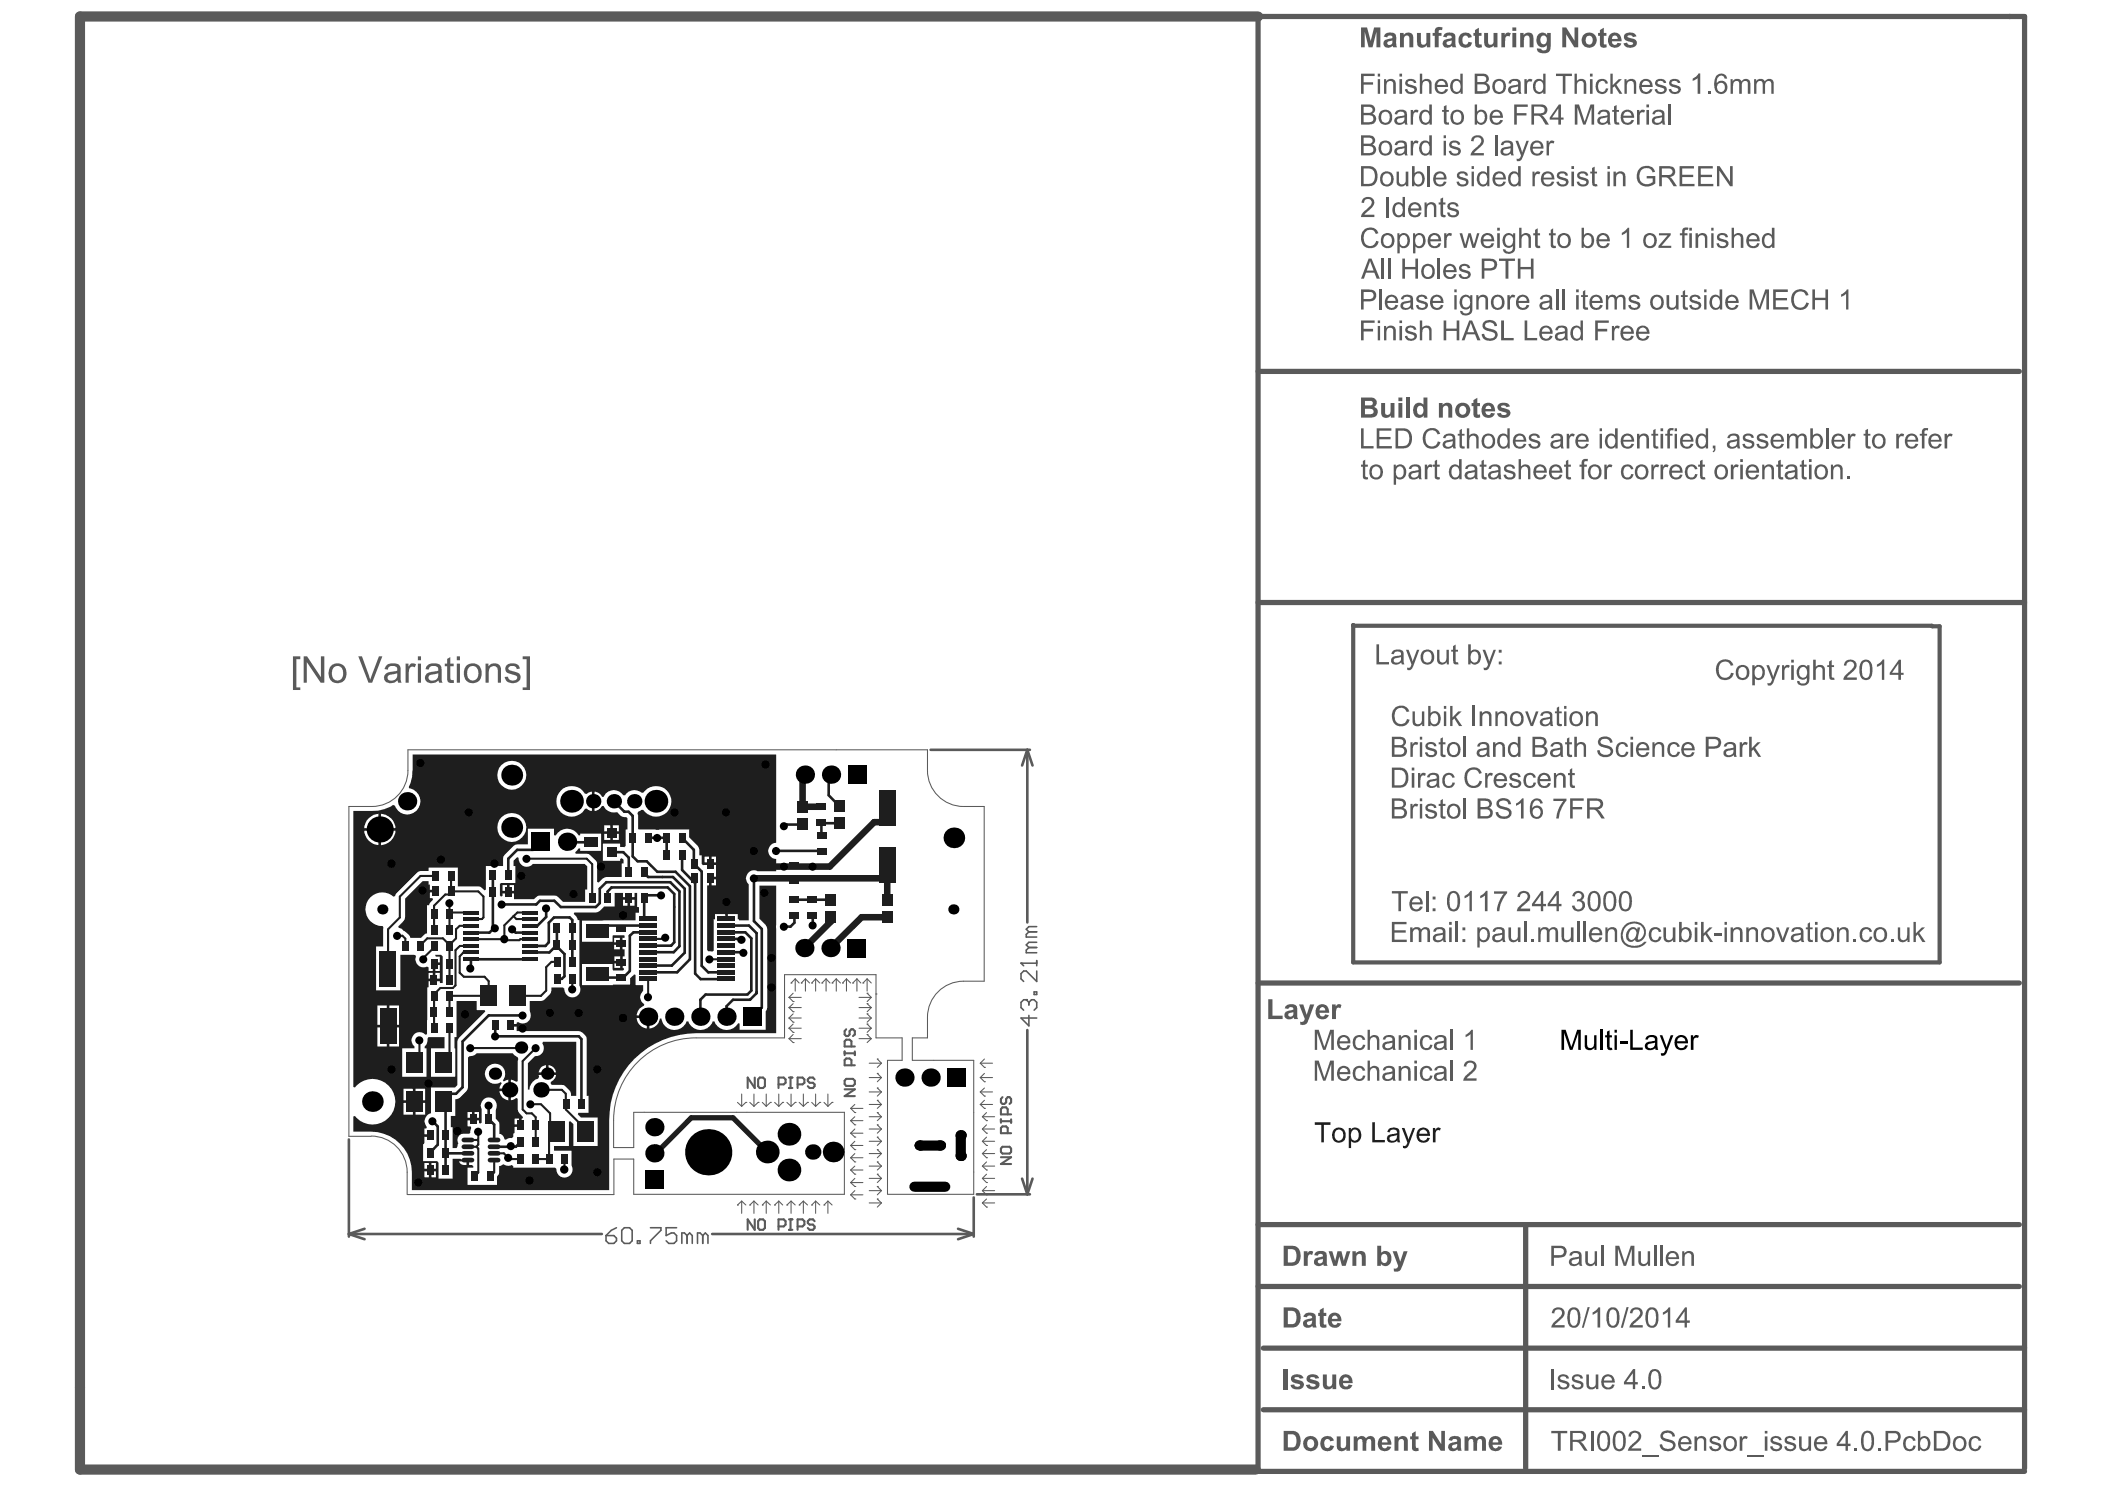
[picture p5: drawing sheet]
<svg xmlns="http://www.w3.org/2000/svg" width="297mm" height="210mm" viewBox="0 0 297 210" stroke-linecap="round" stroke-linejoin="round" font-family="sans-serif">
<g fill="none" stroke="#5a5a5a" stroke-width=".15">
<path d="M111.6 138.7h.1M112.2 138.1l-.6 .6M112.2 138.1v1.7M112.2 138.1l.6 .6M113.1 138.7h.1M113.7 138.1l-.6 .6M113.7 138.1l.5 .6M113.7 138.1v1.7M114.5 138.7h.1M115.1 138.1v1.7M115.1 138.1l-.6 .6M115.1 138.1l.6 .6"/>
<path d="M116 138.7h.1M116.6 138.1l-.6 .6M116.6 138.1l.5 .6M116.6 138.1v1.7M117.4 138.7h.1M118 138.1l-.6 .6M118 138.1v1.7M118 138.1l.6 .6M118.9 138.7h.1M119.4 138.1l-.5 .6M119.4 138.1l.6 .6M119.4 138.1v1.7"/>
<path d="M120.3 138.7h.1M120.9 138.1l-.6 .6M120.9 138.1l.6 .6M120.9 138.1v1.7M121.8 138.7h.1M122.4 138.1l-.6 .6M122.4 138.1l.5 .6M122.4 138.1v1.7M104.1 155.5l.6 .6M104.7 154.3v1.8M105.2 155.5h.1M105.2 155.5l-.5 .6"/>
<path d="M105.8 155.5l.6 .6M106.4 154.3v1.8M107 155.5h.1M107 155.5l-.6 .6M107.6 155.5l.5 .6M108.1 154.3v1.8M108.7 155.5h.1M108.7 155.5l-.6 .6M109.3 155.5l.6 .6M109.9 154.3v1.8M110.4 155.5h.1M110.4 155.5l-.5 .6"/>
<path d="M111 155.5l.6 .6M111.6 154.3v1.8M111.9 145.6h.1M111.9 147.1h.1M111.9 142.7h.1M111.9 144.2h.1M111.9 141.3h.1M111.9 145.9l-.6 .6 .6 .6M111.9 143l-.6 .6 .6 .6M111.9 144.5l-.6 .5 .6 .6M111.9 140.1l-.6 .6 .6 .6M111.9 141.6l-.6 .5 .6 .6"/>
<path d="M112.2 155.5h.1M112.2 155.5l-.6 .6M112.8 155.5l.6 .6M113.4 154.3v1.8M114 155.5h.1M114 155.5l-.6 .6M114.5 155.5l.6 .6M115.1 154.3v1.8M115.7 155.5h.1M115.7 155.5l-.6 .6M116.3 155.5l.5 .6M116.8 154.3v1.8"/>
<path d="M117.4 155.5h.1M117.4 155.5l-.6 .6M120 158.1l.6 .6M120 156.4l.6 .5M120 158.1h1.8M120 156.4h1.8M120.6 158.7h.1M120.6 156.9h.1M120.6 157.5l-.6 .6M120.6 155.8l-.6 .6M120.6 159.3l-.6 .6 .6 .5M121.2 146.5h1.7"/>
<path d="M121.2 143.6h1.7M121.2 145h1.7M121.2 140.7h1.7M122.4 145.9h.1M122.4 143h.1M122.4 144.5h.1M122.4 140.1h.1M122.4 141.6h.1M122.4 145.9l.5 .6M122.4 143l.5 .6M122.4 144.5l.5 .5M122.4 140.1l.5 .6"/>
<path d="M122.4 141.6l.5 .5-.5 .6M122.7 159.3h1.7M122.7 157.5h1.7M122.7 155.8h1.7M122.7 152h1.7M122.7 150h1.7M122.7 154h1.7M122.9 146.5l-.5 .6M122.9 143.6l-.5 .6M122.9 140.7l-.5 .6M122.9 145l-.5 .6M123.8 158.7h.1"/>
<path d="M123.8 155.2h.1M123.8 153.5h.1M123.8 151.4h.1M123.8 149.4h.1M123.8 156.9h.1M123.8 158.7l.6 .6M123.8 155.2l.6 .6M123.8 151.4l.6 .6M123.8 149.4l.6 .6M123.8 153.5l.6 .5M123.8 156.9l.6 .6M124.4 157.5l-.6 .6"/>
<path d="M124.4 155.8l-.6 .6M124.4 152l-.6 .6M124.4 150l-.6 .6M124.4 159.3l-.6 .6M124.4 154l-.6 .6M138.3 155.8h1.8M138.3 152h1.8M138.3 150h1.8M138.3 155.8l.6 .6M138.3 152l.6 .6M138.3 150l.6 .6M138.6 159.3h1.8"/>
<path d="M138.6 157.5h1.8M138.6 159.3l.6 .6M138.6 157.5l.6 .6M138.9 154.6h.1M138.9 156.4h.1M138.9 152.6h.1M138.9 150.6h.1M138.9 155.2l-.6 .6M138.9 151.4l-.6 .6M138.9 149.4l-.6 .6M138.9 153.5l-.6 .5 .6 .6M139.2 158.1h.1"/>
<path d="M139.2 159.9h.1M139.2 158.7l-.6 .6M139.2 156.9l-.6 .6M104.1 170h.1M104.7 169.4v1.8M104.7 169.4l.5 .6M104.7 169.4l-.6 .6M105.8 170h.1M106.4 169.4v1.8M106.4 169.4l-.6 .6M106.4 169.4l.6 .6M107.6 170h.1"/>
<path d="M108.1 169.4v1.8M108.1 169.4l.6 .6M108.1 169.4l-.5 .6M109.3 170h.1M109.9 169.4v1.8M109.9 169.4l.5 .6M109.9 169.4l-.6 .6M111 170h.1M111.6 169.4v1.8M111.6 169.4l.6 .6M111.6 169.4l-.6 .6M112.8 170h.1"/>
<path d="M113.4 169.4v1.8M113.4 169.4l.6 .6M113.4 169.4l-.6 .6M114.5 170h.1M115.1 169.4v1.8M115.1 169.4l-.6 .6M115.1 169.4l.6 .6M116.3 170h.1M116.8 169.4v1.8M116.8 169.4l.6 .6M116.8 169.4l-.5 .6M120 166.8l.6 .6"/>
<path d="M120 163.3l.6 .6M120 165l.6 .6M120 161.6l.6 .6M120 168.5l.6 .6M120 166.8h1.8M120 168.5h1.8M120 163.3h1.8M120 165h1.8M120 161.6h1.8M120.6 169.1h.1M120.6 167.4h.1M120.6 163.9h.1"/>
<path d="M120.6 165.6h.1M120.6 160.4h.1M120.6 162.2h.1M120.6 166.2l-.6 .6M120.6 168l-.6 .5M120.6 164.5l-.6 .5M120.6 161l-.6 .6M120.6 162.7l-.6 .6M122.7 169.7h1.7M122.7 168h1.7M122.7 166.2h1.7M122.7 164.5h1.7"/>
<path d="M122.7 162.7h1.7M122.7 161h1.7M123.8 169.1h.1M123.8 167.4h.1M123.8 165.6h.1M123.8 163.9h.1M123.8 162.2h.1M123.8 160.4h.1M123.8 169.1l.6 .6M123.8 167.4l.6 .6M123.8 163.9l.6 .6M123.8 162.2l.6 .5"/>
<path d="M123.8 160.4l.6 .6M123.8 165.6l.6 .6M124.4 169.7l-.6 .6M124.4 168l-.6 .5M124.4 166.2l-.6 .6M124.4 164.5l-.6 .5M124.4 161l-.6 .6M124.4 162.7l-.6 .6M138.6 169.7h1.8M138.6 168h1.8M138.6 166.2h1.8M138.6 164.5h1.8"/>
<path d="M138.6 162.7h1.8M138.6 161h1.8M138.6 169.7l.6 .6M138.6 166.2l.6 .6M138.6 168l.6 .5M138.6 164.5l.6 .5M138.6 161l.6 .6M138.6 162.7l.6 .6M139.2 170.3h.1M139.2 166.8h.1M139.2 168.5h.1M139.2 163.3h.1"/>
<path d="M139.2 165h.1M139.2 161.6h.1M139.2 169.1l-.6 .6M139.2 167.4l-.6 .6M139.2 163.9l-.6 .6M139.2 160.4l-.6 .6M139.2 162.2l-.6 .5M139.2 165.6l-.6 .6"/>
</g>
<path d="M144.2 108l.8-2.2v24.3M145 145.3v23.2M49.2 160.7v13.7M51.4 173.3l-2.2 .8M135.2 173.3l2.2 .8M137.4 168.9v5.5M137.8 168.5h7.5M144.2 166.3l.8 2.2M145.7 166.3l-.7 2.2" fill="none" stroke="#5a5a5a" stroke-width=".37"/>
<path d="M191 88.3v-.1v47.6M272.6 88.3h1.1v47.5" fill="none" stroke="#5a5a5a" stroke-width=".59"/>
<path d="M11.3 2.3v205" fill="none" stroke="#5a5a5a" stroke-width="1.4"/>
<path d="M285.7 2.3v204.9M215.3 172.7v34.5" fill="none" stroke="#5a5a5a" stroke-width=".74"/>
<circle cx="283.5" cy="2.3" r=".37" fill="#5a5a5a"/>
<path d="M285.7 2.3h-108.2v205.3h108.2M177.5 52.4h107.5M177.5 85h108.2M177.5 138.7h107.5M177.5 172.7h107.5M177.5 181.5h107.5M178.3 198.9h107.4M178.3 190.2h107.4" fill="none" stroke="#5a5a5a" stroke-width=".74"/>
<path d="M131.3 105.8h14M145 105.8l.7 2.2M84.9 174.1h-35.7l2.2 .7M100.5 174.1h36.9l-2.2 .7" fill="none" stroke="#5a5a5a" stroke-width=".37"/>
<path d="M111.3 142.1h1.8M111.3 146.5h1.8M111.3 143.6h1.8M111.3 145h1.8M111.3 140.7h1.8M120 159.9h1.8M121.2 142.1h1.7M138.3 154h1.8" fill="none" stroke="#5a5a5a" stroke-width=".15"/>
<path d="M11.3 2.3h166.2M11.3 207.3h165.9" fill="none" stroke="#5a5a5a" stroke-width="1.4"/>
<path d="M191 88.3h81.6M191 135.8h82.7" fill="none" stroke="#5a5a5a" stroke-width=".59"/>
<g fill="none" stroke="#5a5a5a" stroke-width=".3">
<path d="M106.5 152v1.5l-1-1.5v1.5M107.2 152h.5l.2 .3v.9l-.2 .3h-.5l-.2-.3v-.9zM109.9 153h.7l.3-.3v-.4l-.3-.3h-.7v1.5M111.3 152h.5M111.3 153.5h.5M111.6 152v1.5M112.5 153h.8l.2-.3v-.4l-.2-.3h-.8v1.5M114.9 152.3l-.2-.3h-.5l-.2 .3v.2l.2 .2h.5l.2 .3v.2l-.2 .3h-.5l-.2-.3M119.2 153.7h1.4l-1.4 .9h1.4M119.2 148.3v.5M119.2 148.6h1.4M119.4 145.2l-.2 .2v.5l.2 .2h.3l.2-.2v-.5l.2-.2h.3l.2 .2v.5l-.2 .2"/>
<path d="M119.4 152.2h1l.2 .2v.5l-.2 .3h-1l-.2-.3v-.5zM120.1 147.6v-.7l-.2-.2h-.5l-.2 .2v.7h1.4M120.1 150.3v-.8l-.2-.2h-.5l-.2 .2v.8h1.4M120.6 148.3v.5M141.2 157.9v.5M141.2 158.2h1.5M141.5 154.8l-.3 .2v.5l.3 .2h.2l.3-.2v-.5l.2-.2h.3l.2 .2v.5l-.2 .2M142.2 157.2v-.7l-.2-.3h-.5l-.3 .3v.7h1.5M142.2 159.9v-.8l-.2-.2h-.5l-.3 .2v.8h1.5M142.7 157.9v.5M106.5 172v1.5l-1-1.5v1.5M107.2 172h.5l.2 .3v.9l-.2 .3h-.5l-.2-.3v-.9z"/>
<path d="M109.9 173h.7l.3-.3v-.4l-.3-.3h-.7v1.5M111.3 172h.5M111.3 173.5h.5M111.6 172v1.5M112.5 173h.8l.2-.3v-.4l-.2-.3h-.8v1.5M114.9 172.3l-.2-.3h-.5l-.2 .3v.2l.2 .2h.5l.2 .3v.2l-.2 .3h-.5l-.2-.3M141.2 163.2h1.5l-1.5 1h1.5M141.5 161.8h1l.2 .2v.5l-.2 .2h-1l-.3-.2v-.5z"/>
</g>
<g fill="none" stroke="#5a5a5a" stroke-width=".22">
<path d="M144.1 135.9h.1M144.1 135.9h2.2M144.1 135.9l.3 .3M145.2 133.7l-.4 .3v.4h1.5M145.2 131.4l-.4 .4v.4h1.5M145.2 133.7h1.1M145.2 131.4h1.1M145.9 139.9h.4v.4h-.4zM146.3 137v1.4l-1.5-1.4h-.4l-.3 .3v.8l.3 .3M146.3 135.5v.7M146.3 132.9h-1.1l-.4 .4 .4 .4M146.3 130.7h-1.1l-.4 .4 .4 .3"/>
<path d="M144.8 141h.1M144.8 141h-.4l-.3 .4v.7l.3 .4M144.8 141l.4 .4M145.2 143.2v1.5l-1.1-1.1h2.2M145.2 141.4v.4M145.2 141.4l.4-.4h.3l.4 .4v.7l-.4 .4M85.5 174.3h1.1l.4 .4v.3l-.4 .4h-.7l-.4-.4zM87 173.2l-.7 .4-.8 .7M87.7 173.6l.4-.4h.7l.4 .4v1.4l-.4 .4h-.7l-.4-.4zM89.9 175h.4v.4h-.4zM91.8 173.2h1.5v.4l-1.5 1.4v.4M95.5 173.2h-1.5v1.1l.7-.4h.4l.4 .4v.7l-.4 .4h-.7l-.4-.4"/>
<path d="M97 174.3l-.4-.4h-.4v1.5M97 174.3v1.1M97 174.3l.3-.4 .4 .4v1.1M99.2 174.3l-.4-.4h-.4v1.5M99.2 174.3v1.1M99.2 174.3l.3-.4 .4 .4v1.1"/>
</g>
<g fill="#5a5a5a">
<path d="M186.2 184.8l.6-.3v.7h.4v.4h-.4v.9a.25 .25 0 0 0 0 .3 .25 .25 0 0 0 .4 0v.4l-.1 .1a.57 .57 0 0 1-.7-.1 .57 .57 0 0 1-.2-.6v-1h-.2v-.4h.2z"/>
<path d="M184 176.5h.5v.3a.53 .53 0 0 1 .8-.2l-.1 .4a.41 .41 0 0 0-.5 0 .41 .41 0 0 0-.2 .5v1.1h-.5z"/>
<path d="M187.5 176.5h.5l.4 1.4 .3-1.4h.6l.3 1.4 .4-1.4h.5l-.6 2.1h-.5l-.4-1.4-.3 1.4h-.6z"/>
<path d="M190.8 176.5h.5v.3h.1a.73 .73 0 0 1 .9-.3 .73 .73 0 0 1 .4 .8v1.3h-.5v-1.1a.41 .41 0 0 0-.1-.5 .41 .41 0 0 0-.5-.1 .66 .66 0 0 0-.2 .7v1h-.6z"/>
<path d="M196.5 176.5h.6l.5 1.5 .5-1.5h.5l-.9 2.5a.75 .75 0 0 1-1 .3v-.4a.44 .44 0 0 0 .6-.3z"/>
<path d="M185.5 149.6h.6l.8 2.4 .8-2.4h.5v2.8h-.3v-2.3l-.9 2.3h-.3l-.8-2.3v2.3h-.4z"/>
<path d="M191 150.8a.9 .9 0 0 1 .9-.4 .9 .9 0 0 1 .7 .6h-.3a.57 .57 0 0 0-.7-.3 .57 .57 0 0 0-.4 .8 .55 .55 0 0 0 .4 .7 .55 .55 0 0 0 .7-.5h.4a.93 .93 0 0 1-1.1 .8 .93 .93 0 0 1-.7-1.2z"/>
<path d="M193 149.6h.3v1a.74 .74 0 0 1 .9-.2 .74 .74 0 0 1 .4 .8v1.2h-.3v-1.2a.52 .52 0 0 0-.6-.5 .52 .52 0 0 0-.4 .6v1.1h-.3z"/>
<path d="M197.4 150.4h.3v.3l.1-.1a.73 .73 0 0 1 .8-.2 .73 .73 0 0 1 .5 .8v1.2h-.4v-1.2a.49 .49 0 0 0-.5-.5 .49 .49 0 0 0-.5 .6v1.1h-.3z"/>
<path d="M200.5 150.8a.9 .9 0 0 1 .9-.4 .9 .9 0 0 1 .7 .6h-.3a.57 .57 0 0 0-.7-.3 .57 .57 0 0 0-.4 .8 .55 .55 0 0 0 .4 .7 .55 .55 0 0 0 .7-.5h.4a.93 .93 0 0 1-1.1 .8 .93 .93 0 0 1-.7-1.2z"/>
<path d="M181.1 184.4h1.1a1.4 1.4 0 0 1 1.3 2 1.1 1.1 0 0 1-1.3 .9h-1.1zM181.7 184.9v1.9h.5a.66 .66 0 0 0 .7-.8v-.2a.75 .75 0 0 0-.9-.9z"/>
<path d="M184.1 185.4l.2-.2h.6a.68 .68 0 0 1 .8 .8v.9l.1 .4h-.5l-.1-.3-.1 .1a.65 .65 0 0 1-1 .1 .65 .65 0 0 1 0-.9l.7-.3a.27 .27 0 0 0 .3-.2 .38 .38 0 0 0-.3-.2 .38 .38 0 0 0-.4 .2h-.5zM184.5 186.5a.33 .33 0 0 0 .1 .4 .33 .33 0 0 0 .5-.2l.1-.4z"/>
<path d="M187.6 185.5h.1a.96 .96 0 0 1 1.1-.2 .96 .96 0 0 1 .5 1.1h-1.4a.42 .42 0 0 0 .3 .5 .42 .42 0 0 0 .5-.3l.6 .1a1.01 1.01 0 0 1-1.4 .5 1.01 1.01 0 0 1-.5-1.4zM188 185.7l-.1 .3h.8a.4 .4 0 0 0-.2-.4 .4 .4 0 0 0-.5 .1z"/>
<path d="M181.1 175.7h1.1a1.31 1.31 0 0 1 1.3 1.8 1.13 1.13 0 0 1-1.3 1.1h-1.1zM181.7 176.2v1.9h.5a.67 .67 0 0 0 .7-.8v-.4a.74 .74 0 0 0-.9-.7z"/>
<path d="M185.6 176.7l.3-.2h.4a.69 .69 0 0 1 .9 .7v1.1l.1 .3h-.5l-.1-.3a.69 .69 0 0 1-.9 .3 .69 .69 0 0 1-.3-1l.3-.2 .6-.1a.24 .24 0 0 0 .3-.3 .24 .24 0 0 0-.4-.1h-.3l-.1 .2h-.4zM186 177.8a.38 .38 0 0 0 .4 .4 .38 .38 0 0 0 .3-.5l-.1-.1z"/>
<path d="M194.3 175.7h.6v1a.89 .89 0 0 1 1.1-.1 .89 .89 0 0 1 .3 1.1v.1a.87 .87 0 0 1-.9 .8l-.3-.1-.2-.2v.3h-.6zM195 177.1a.72 .72 0 0 0 .3 1.1 .7 .7 0 0 0 .3-1.2l-.3-.1z"/>
<path d="M188.9 150.7l.1-.1a.95 .95 0 0 1 1.1-.1 .95 .95 0 0 1 .4 1h-1.5a.59 .59 0 0 0 .5 .7 .59 .59 0 0 0 .7-.4h.3a.99 .99 0 0 1-1.3 .6 .99 .99 0 0 1-.5-1.4zM189.2 150.8l-.2 .4h1.2a.57 .57 0 0 0-.4-.5 .57 .57 0 0 0-.6 .1z"/>
<path d="M195.2 150.7a.96 .96 0 0 1 1.6 .1l.1 1.4 .1 .2h-.4l-.1-.2a.92 .92 0 0 1-1.4-.1l-.1-.1a.73 .73 0 0 1 1-.7l.1-.1a.24 .24 0 0 0 .3 0 .24 .24 0 0 0 .1-.2 .55 .55 0 0 0-.5-.4 .55 .55 0 0 0-.5 .4h-.4zM195.5 151.7a.41 .41 0 0 0 .1 .5 .41 .41 0 0 0 .5 0 .58 .58 0 0 0 .3-.8z"/>
<path d="M199.6 149.6h.3v.4h-.3zM199.6 150.4h.3v2h-.3z"/>
<path d="M202.5 150.7a1.06 1.06 0 0 1 1.6 0v1.5l.1 .2h-.3l-.1-.2-.5 .2a.65 .65 0 0 1-1-.4 .65 .65 0 0 1 .9-.7l.1-.1a.31 .31 0 0 0 .4-.3 .31 .31 0 0 0-.4-.3l-.4 .1-.2 .3h-.3zM202.8 151.7a.42 .42 0 0 0 .1 .5 .42 .42 0 0 0 .6-.1l.2-.3v-.4z"/>
</g>
<path d="M204.8 149.6v2.8" fill="none" stroke="#5a5a5a" stroke-width=".37"/>
<g fill="#5a5a5a">
<path d="M206.7 149.9l.3-.2a.89 .89 0 0 1 1.3 .3 .89 .89 0 0 1-.5 1.3l-.8 .8h1.4v.3h-1.9v-.2l.3-.4 .5-.5a1.06 1.06 0 0 0 .7-1.1 .56 .56 0 0 0-.7-.3 .56 .56 0 0 0-.4 .6l-.3-.1z"/>
<path d="M179 141h.6v2.3h1.4v.5h-2z"/>
<path d="M183.3 141.7h.6l.5 1.5 .5-1.5h.6l-1 2.6-.4 .3h-.6v-.5a.49 .49 0 0 0 .6-.3z"/>
<path d="M188 141.7h.5v.3a.5 .5 0 0 1 .8-.2l-.2 .4a.37 .37 0 0 0-.4 0 .37 .37 0 0 0-.2 .4v1.2h-.5z"/>
<path d="M219.1 184.8l.4-.3a.87 .87 0 0 1 1.2 .4 .87 .87 0 0 1-.4 1.2l-.9 .8h1.4v.4h-1.9v-.2a4.3 4.3 0 0 1 1.3-1.4 .56 .56 0 0 0-.1-1 .56 .56 0 0 0-.8 .6l-.3-.1z"/>
<path d="M224 184.4h.3l-.8 2.9h-.3z"/>
<path d="M224.7 185.1l.6-.3 .2-.4h.3v2.9h-.4v-2.2l-.6 .4h-.1z"/>
<path d="M229.5 184.4h.3l-.8 2.9h-.3z"/>
<path d="M230.3 184.6l.2-.1a.87 .87 0 0 1 1.2 .4 .87 .87 0 0 1-.4 1.1l-.9 .9h1.4v.4h-1.9l.1-.2a2.05 2.05 0 0 1 .9-1.1 1.04 1.04 0 0 0 .5-1 .57 .57 0 0 0-.6-.3 .57 .57 0 0 0-.5 .6l-.3-.1z"/>
<path d="M234.7 185.1l.4-.2 .4-.5h.2v2.9h-.3v-2.2l-.7 .4z"/>
<path d="M223.7 176.5h.4v1.1a.51 .51 0 0 0 .4 .7 .51 .51 0 0 0 .5-.6v-1.2h.4v2.1h-.3v-.3a.74 .74 0 0 1-.9 .3 .74 .74 0 0 1-.5-.8z"/>
<path d="M181.4 141.9l.4-.2h.4a.67 .67 0 0 1 .9 .7v1.1l.1 .3h-.6v-.3l-.1 .1a.66 .66 0 0 1-1 .1 .66 .66 0 0 1 0-1l.6-.2a.28 .28 0 0 0 .4-.3 .42 .42 0 0 0-.7 .1l-.5-.1zM181.8 143a.37 .37 0 0 0 .5 .4 .37 .37 0 0 0 .2-.5v-.1z"/>
<path d="M185.9 141.9l.1-.1a1.01 1.01 0 0 1 1.1 0 1.01 1.01 0 0 1 .5 1.1h-1.4a.4 .4 0 0 0 .3 .5 .4 .4 0 0 0 .5-.3l.5 .1a1.01 1.01 0 0 1-1.3 .5 1.01 1.01 0 0 1-.5-1.4zM186.3 142.2l-.1 .3h.8a.4 .4 0 0 0-.2-.4 .4 .4 0 0 0-.5 .1z"/>
<path d="M221.5 184.6a.95 .95 0 0 1 1.1 0 .95 .95 0 0 1 .4 1v.4a1.05 1.05 0 0 1-1.1 1.3 1.39 1.39 0 0 1-.7-1.5l.1-.8zM221.7 184.8l-.2 .7 .1 .9a.55 .55 0 0 0 .6 .6 .55 .55 0 0 0 .4-.7l.1-.5a.94 .94 0 0 0-.5-1.1z"/>
<path d="M226.9 184.7a.89 .89 0 0 1 1.1-.2 .89 .89 0 0 1 .5 1v.4a1.1 1.1 0 0 1-1 1.4 .95 .95 0 0 1-.8-1v-.8zM227.2 184.9l-.2 1 .1 .5a.53 .53 0 0 0 .5 .6 .53 .53 0 0 0 .5-.6l.1-.6a.92 .92 0 0 0-.6-1.1h-.1z"/>
<path d="M232.5 184.6a.93 .93 0 0 1 1.1 0 .93 .93 0 0 1 .4 1v.3a1.14 1.14 0 0 1-.8 1.4 .9 .9 0 0 1-1-1v-.5a1.59 1.59 0 0 1 .3-1.2zM232.7 184.9l-.2 .6 .1 .9a.54 .54 0 0 0 .5 .6 .54 .54 0 0 0 .6-.6v-.6a.92 .92 0 0 0-.5-1.1h-.2z"/>
<path d="M237.8 184.4h.2v1.9h.4v.3h-.4v.7h-.3v-.7h-1.2v-.3zM237.7 185l-.9 1.3h.9z"/>
<path d="M218.9 175.7h1.2a.84 .84 0 0 1 1 .9 .84 .84 0 0 1-1 .8h-.8v1.2h-.4zM219.3 176.1v1h.7a.52 .52 0 0 0 .7-.5 .52 .52 0 0 0-.7-.5z"/>
<path d="M221.6 176.7a1.02 1.02 0 0 1 1.5 .2l.1 1.4 .1 .3h-.4v-.3h-.1a.83 .83 0 0 1-1.4-.2 .86 .86 0 0 1 1-.7 .31 .31 0 0 0 .4-.4 .31 .31 0 0 0-.4-.2h-.5l-.1 .3h-.4zM221.8 177.9a.43 .43 0 0 0 .2 .4 .43 .43 0 0 0 .5 0 .53 .53 0 0 0 .3-.8l-.9 .2z"/>
</g>
<path d="M226.1 175.7v2.9" fill="none" stroke="#5a5a5a" stroke-width=".33"/>
<g fill="#5a5a5a">
<path d="M227.9 175.7h.6l.8 2.5 .8-2.5h.5v2.9h-.3v-2.4l-.8 2.4h-.4l-.8-2.5v2.5h-.4z"/>
<path d="M231.2 176.5h.4v1.1a.51 .51 0 0 0 .4 .7 .51 .51 0 0 0 .5-.6v-1.2h.3v2.1h-.3v-.3a.74 .74 0 0 1-.8 .3 .74 .74 0 0 1-.5-.8z"/>
</g>
<path d="M233.6 175.7v2.9M234.4 175.7v2.9" fill="none" stroke="#5a5a5a" stroke-width=".33"/>
<g fill="#5a5a5a">
<path d="M237.4 176.5h.3v.3a.74 .74 0 0 1 .9-.3 .74 .74 0 0 1 .4 .8v1.3h-.3v-1.3a.5 .5 0 0 0-.6-.5 .5 .5 0 0 0-.4 .6v1.2h-.3z"/>
<path d="M181.1 193.1h.6v2.9h-.6z"/>
<path d="M182.3 194.1l.3-.2h.4a.86 .86 0 0 1 .9 .5l-.5 .1a.47 .47 0 0 0-.7-.1l.4 .3a.67 .67 0 0 1 .8 .3 .67 .67 0 0 1-.1 .8l-.6 .2a.92 .92 0 0 1-1.1-.6l.5-.1a.46 .46 0 0 0 .4 .3 .46 .46 0 0 0 .5-.2l-.4-.2a.91 .91 0 0 1-.9-.6z"/>
<path d="M184.5 194.2l.4-.3h.3a.85 .85 0 0 1 .9 .5l-.5 .1a.43 .43 0 0 0-.7-.1v.2l.6 .1a.66 .66 0 0 1 .7 .7 .66 .66 0 0 1-.9 .6 .91 .91 0 0 1-1-.6l.5-.1a.46 .46 0 0 0 .4 .3 .46 .46 0 0 0 .5-.2l-.4-.2a.91 .91 0 0 1-.9-.8z"/>
<path d="M186.7 193.9h.5v1.3a.4 .4 0 0 0 .5 .4 .4 .4 0 0 0 .3-.6v-1.1h.6v2.1h-.6v-.3a.75 .75 0 0 1-.8 .3 .75 .75 0 0 1-.5-.8z"/>
<path d="M192.4 28l.2-.1a.87 .87 0 0 1 1.2 .2 .87 .87 0 0 1-.3 1.3l-1 .9h1.4v.3h-1.8a1.91 1.91 0 0 1 .9-1.2 .82 .82 0 0 0 .5-1.1 .57 .57 0 0 0-.7-.2 .57 .57 0 0 0-.3 .5h-.4z"/>
<path d="M235.3 176.7h.1a.95 .95 0 0 1 1.1-.1 .95 .95 0 0 1 .4 1h-1.5a.61 .61 0 0 0 .4 .7 .61 .61 0 0 0 .8-.4l.3 .1a.98 .98 0 0 1-1.3 .5 .98 .98 0 0 1-.5-1.3zM235.6 176.9l-.2 .5h1.2a.56 .56 0 0 0-.4-.6 .56 .56 0 0 0-.6 .1z"/>
<path d="M189.2 194.2l.1-.1a1 1 0 0 1 1.1-.1 1 1 0 0 1 .5 1.1h-1.4a.4 .4 0 0 0 .3 .5 .4 .4 0 0 0 .5-.3l.5 .1a1.02 1.02 0 0 1-1.4 .5 1.02 1.02 0 0 1-.3-1.5zM189.7 194.4l-.2 .4h.8a.41 .41 0 0 0-.2-.5 .41 .41 0 0 0-.4 .1z"/>
</g>
<path d="M195.8 27.8v2.8" fill="none" stroke="#5a5a5a" stroke-width=".41"/>
<g fill="#5a5a5a">
<path d="M201 28.6h.3l.1 .3a.72 .72 0 0 1 .8-.4 .72 .72 0 0 1 .5 .9v1.2h-.4v-1.2a.51 .51 0 0 0-.5-.6 .51 .51 0 0 0-.4 .6v1.2h-.4z"/>
<path d="M203.3 28l.3-.1v.7h.4v.3h-.4v1.4h.4v.3l-.1 .1a.5 .5 0 0 1-.6-.7v-1.1h-.3v-.3h.3z"/>
<path d="M204.3 28.8l.5-.2a.75 .75 0 0 1 1 .5h-.3a.51 .51 0 0 0-.5-.3 .51 .51 0 0 0-.4 .3l.1 .2 .4 .1a.65 .65 0 0 1 .8 .7 .65 .65 0 0 1-.9 .6 .74 .74 0 0 1-.8-.7h.3a.52 .52 0 0 0 .5 .4 .52 .52 0 0 0 .5-.4v-.1l-.5-.2a.7 .7 0 0 1-.8-.6z"/>
<path d="M196.7 28.8a.75 .75 0 0 1 1.2 0v-1h.4v2.8h-.4v-.2a.84 .84 0 0 1-1 .1 .84 .84 0 0 1-.4-.9v-.4zM197 28.9l-.1 .5a.65 .65 0 0 0 0 .7 .65 .65 0 0 0 .7 .2 .87 .87 0 0 0-.2-1.5z"/>
<path d="M199 28.8l.1-.1a.95 .95 0 0 1 1.1 0 .95 .95 0 0 1 .4 1h-1.5a.59 .59 0 0 0 .4 .6 .59 .59 0 0 0 .7-.3h.4a.97 .97 0 0 1-1.1 .7 .97 .97 0 0 1-.8-1.1l.1-.5zM199.2 29l-.1 .4h1.1a.58 .58 0 0 0-.4-.5 .58 .58 0 0 0-.6 .1z"/>
</g>
<path d="M219.1 193.1v2.9" fill="none" stroke="#5a5a5a" stroke-width=".37"/>
<g fill="#5a5a5a">
<path d="M219.9 194.2l.4-.3h.3a.71 .71 0 0 1 .8 .5l-.4 .1a.46 .46 0 0 0-.4-.3 .46 .46 0 0 0-.4 .3l.2 .2 .8 .2a.61 .61 0 0 1 .2 .8 .61 .61 0 0 1-.8 .3 .8 .8 0 0 1-.8-.6l.3-.1a.5 .5 0 0 0 .5 .4 .5 .5 0 0 0 .5-.4l-.1-.1-.5-.2a.61 .61 0 0 1-.6-.8z"/>
<path d="M221.9 194.2l.2-.2a.83 .83 0 0 1 1.3 .4l-.4 .1a.47 .47 0 0 0-.4-.3 .47 .47 0 0 0-.5 .2l.1 .2 .5 .1a.66 .66 0 0 1 .7 1h-.1a1.03 1.03 0 0 1-1.4 0l-.2-.3 .4-.1a.53 .53 0 0 0 .5 .4 .53 .53 0 0 0 .5-.3l-.1-.2-.4-.1a.67 .67 0 0 1-.7-.9z"/>
<path d="M223.8 193.9h.4v1.2a.51 .51 0 0 0 .5 .6 .51 .51 0 0 0 .5-.7v-1.1h.3v2.1h-.3v-.3a.73 .73 0 0 1-.9 .3 .73 .73 0 0 1-.5-.8z"/>
<path d="M231.7 195.6h.4v.4h-.4z"/>
<path d="M41.3 92.6h1.1v.4h-.6v4h.6v.3h-1.1z"/>
<path d="M42.9 92.6h.4l2 2.9v-2.9h.5v3.7h-.6l-1.9-2.9v2.9h-.4z"/>
<path d="M50.6 92.6h.5l1.2 3.3 1.2-3.3h.5l-1.5 3.7h-.5z"/>
<path d="M57.2 93.6h.4v.4a.64 .64 0 0 1 1.1-.3l-.2 .4a.53 .53 0 0 0-.6 0 .53 .53 0 0 0-.2 .6v1.6h-.5z"/>
<path d="M63.1 93l.4-.3v.9h.5v.4h-.5v1.6a.31 .31 0 0 0 .2 .3 .31 .31 0 0 0 .3 0l.1 .4a.64 .64 0 0 1-.8 0 .64 .64 0 0 1-.2-.7v-1.6h-.3v-.4h.3z"/>
<path d="M68.5 93.6h.4v.4a.95 .95 0 0 1 1.2-.4 .95 .95 0 0 1 .6 1v1.7h-.4v-1.6a.64 .64 0 0 0-.7-.8 .64 .64 0 0 0-.6 .8v1.6h-.5z"/>
<path d="M71.4 93.9h.1a1.31 1.31 0 0 1 1.8 .1v.3l-.4 .1a.63 .63 0 0 0-.6-.5 .63 .63 0 0 0-.6 .4l.2 .2 .6 .2a.89 .89 0 0 1 1 .9 1.16 1.16 0 0 1-1.7 .7l-.3-.2-.3-.6h.5a.67 .67 0 0 0 .6 .5 .67 .67 0 0 0 .7-.4 1.09 1.09 0 0 0-.9-.5 .74 .74 0 0 1-.7-1.1z"/>
<path d="M73.8 92.6h1v4.7h-1v-.3h.5v-4h-.5z"/>
<path d="M196.4 130h2.1v.4h-1.7v.8h1.6v.4h-1.6v1h1.7v.3h-2.1z"/>
<path d="M199 130.8h.3v.3a.67 .67 0 0 1 1.2 .1v-.1a.66 .66 0 0 1 .8-.3 .66 .66 0 0 1 .5 .6v1.5h-.4v-1.3a.43 .43 0 0 0-.4-.5 .43 .43 0 0 0-.4 .5v1.3h-.4v-1.3a.43 .43 0 0 0-.5-.5 .43 .43 0 0 0-.3 .5v1.3h-.4z"/>
<path d="M226.2 194.2l.1-.1a.97 .97 0 0 1 1.1-.1 .97 .97 0 0 1 .5 1h-1.6a.6 .6 0 0 0 .5 .7 .6 .6 0 0 0 .7-.4h.3a.98 .98 0 0 1-1.2 .7 .98 .98 0 0 1-.6-1.3zM226.5 194.3l-.2 .4h1.2a.6 .6 0 0 0-.4-.5 .6 .6 0 0 0-.6 .1z"/>
<path d="M230.4 193.1h.3v1.9h.4v.3h-.4v.7h-.3v-.7h-1.2v-.3zM230.4 193.7l-.9 1.3h.9z"/>
<path d="M232.8 193.4a.93 .93 0 0 1 1.1-.2 .93 .93 0 0 1 .5 1v.5a1.2 1.2 0 0 1-.7 1.3 .92 .92 0 0 1-1.1-1v-1zM233.1 193.6l-.1 .5v.5a.87 .87 0 0 0 .5 1.1 .86 .86 0 0 0 .6-1v-.2a1.04 1.04 0 0 0-.5-1.1z"/>
<path d="M46.7 93.9l.2-.1a1.37 1.37 0 0 1 1.7 .2l.1 .1a1.53 1.53 0 0 1-.5 2.2 1.29 1.29 0 0 1-1.4-.2 1.29 1.29 0 0 1-.4-1.4zM47 94.2v.2a1.13 1.13 0 0 0 .6 1.6 1.04 1.04 0 0 0 .7-1.6 .74 .74 0 0 0-1.3-.2z"/>
<path d="M54.5 93.9a1.5 1.5 0 0 1 2 .1v1.9l.2 .4h-.5l-.1-.3a1.16 1.16 0 0 1-1.9-.2 .93 .93 0 0 1 1.1-1l.2-.1a.43 .43 0 0 0 .6-.2 .68 .68 0 0 0-.6-.6 .68 .68 0 0 0-.7 .3l-.1 .3-.4-.1zM54.7 95.4a.49 .49 0 0 0 .2 .6 .49 .49 0 0 0 .6 0 .69 .69 0 0 0 .5-1l-.9 .2z"/>
<path d="M59 92.6h.4v.5h-.4zM59 93.6h.4v2.7h-.4z"/>
<path d="M60.2 94a1.51 1.51 0 0 1 2-.1l.1 .5v.9a1.28 1.28 0 0 0 .2 1h-.5l-.1-.3a1.21 1.21 0 0 1-1.9-.1 .88 .88 0 0 1 .9-1.1l.4-.1a.43 .43 0 0 0 .5-.2 .51 .51 0 0 0-.7-.6l-.4 .2-.2 .4-.5-.1zM60.6 95.3a.48 .48 0 0 0 0 .6 .48 .48 0 0 0 .6 .1 .68 .68 0 0 0 .6-1z"/>
<path d="M64.5 92.6h.4v.5h-.4zM64.5 93.6h.4v2.7h-.4z"/>
<path d="M65.9 93.8a1.32 1.32 0 0 1 1.6 0 1.32 1.32 0 0 1 .4 1.5 1.27 1.27 0 0 1-1.5 1 1.27 1.27 0 0 1-.9-1.5l.1-.5zM66.1 94.2l-.1 .2a1.59 1.59 0 0 0 .2 1.4 .85 .85 0 0 0 1 0 .85 .85 0 0 0 .3-1 .79 .79 0 0 0-.5-.8 .79 .79 0 0 0-.9 .2z"/>
<path d="M202.4 131a1.14 1.14 0 0 1 1.5 .1l.1 1.5 .1 .3h-.4l-.1-.3-.1 .1a.72 .72 0 0 1-.9 .2 .72 .72 0 0 1-.4-.9l.3-.2 .7-.1a.31 .31 0 0 0 .4-.3 .31 .31 0 0 0-.4-.3l-.5 .1-.1 .2h-.4zM202.6 132.1a.44 .44 0 0 0 .3 .6 .44 .44 0 0 0 .5-.2l.2-.2v-.4l-.8 .1z"/>
<path d="M204.5 130h.4v.5h-.4zM204.5 130.8h.4v2.1h-.4z"/>
</g>
<path d="M205.6 130v2.9" fill="none" stroke="#5a5a5a" stroke-width=".37"/>
<g fill="#5a5a5a">
<path d="M212.9 130.8h.3v1.2a.51 .51 0 0 0 .6 .6 .51 .51 0 0 0 .4-.7v-1.1h.4v2.1h-.4v-.3a.74 .74 0 0 1-.9 .3 .74 .74 0 0 1-.4-.8z"/>
<path d="M206.4 130.8h.4v.4h-.4zM206.4 132.5h.4v.4h-.4z"/>
<path d="M208.5 130.8h.3v.3a.83 .83 0 0 1 1-.2 .83 .83 0 0 1 .4 .9 .88 .88 0 0 1-.4 1 .88 .88 0 0 1-1-.1v1h-.3zM208.9 131.3l-.1 .4a.67 .67 0 0 0 .6 .9 .91 .91 0 0 0 .1-1.5h-.3z"/>
<path d="M210.8 131a1.15 1.15 0 0 1 1.5 .1v1.5l.2 .3h-.4l-.1-.3-.2 .1a.72 .72 0 0 1-.9 .2 .72 .72 0 0 1-.3-.9l.3-.2 .7-.1a.33 .33 0 0 0 .4-.4 .33 .33 0 0 0-.5-.3l-.4 .2-.2 .2h-.3zM211 132.1a.41 .41 0 0 0 .1 .5 .41 .41 0 0 0 .5 0 .51 .51 0 0 0 .3-.7l-.7 .1z"/>
</g>
<path d="M215.3 130v2.9" fill="none" stroke="#5a5a5a" stroke-width=".37"/>
<g fill="#5a5a5a">
<path d="M216.1 132.5h.4v.4h-.4z"/>
<path d="M217.1 130.8h.3v.3a.7 .7 0 0 1 1.2 .1v-.1a.66 .66 0 0 1 .8-.3 .66 .66 0 0 1 .5 .6v1.5h-.4v-1.3a.42 .42 0 0 0-.3-.5 .42 .42 0 0 0-.5 .3l-.1 1.5h-.3v-1.3a.44 .44 0 0 0-.5-.5 .44 .44 0 0 0-.4 .6v1.2h-.3z"/>
<path d="M220.3 130.8h.4v1.2a.5 .5 0 0 0 .5 .6 .5 .5 0 0 0 .5-.6v-1.2h.3v2.1h-.3v-.3a.74 .74 0 0 1-.9 .3 .74 .74 0 0 1-.5-.8z"/>
</g>
<path d="M222.7 130v2.9M223.6 130v2.9" fill="none" stroke="#5a5a5a" stroke-width=".37"/>
<g fill="#5a5a5a">
<path d="M226.5 130.8h.3l.1 .3a.72 .72 0 0 1 .8-.3 .72 .72 0 0 1 .5 .8v1.3h-.3v-1.3a.51 .51 0 0 0-.6-.5 .51 .51 0 0 0-.4 .6v1.2h-.4z"/>
<path d="M232.8 131.1a.92 .92 0 0 1 1.6 .3l-.3 .1a.48 .48 0 0 0-.4-.4 .48 .48 0 0 0-.5 .1l-.2 .4a.72 .72 0 0 0 .7 1l.3-.1 .1-.4h.4a.94 .94 0 0 1-1.2 .8 .94 .94 0 0 1-.6-1.2z"/>
<path d="M234.7 130.8h.4v1.2a.5 .5 0 0 0 .5 .6 .5 .5 0 0 0 .5-.6v-1.2h.3v2.1h-.3v-.3a.74 .74 0 0 1-.9 .3 .74 .74 0 0 1-.5-.8z"/>
<path d="M240 130h.4v1.7l.8-.9h.5l-.8 .8 .8 1.3h-.4l-.7-1.1-.2 .3v.8h-.4z"/>
<path d="M241.9 131.7h1v.3h-1z"/>
<path d="M244.2 130.8h.3v.3a.74 .74 0 0 1 .9-.3 .74 .74 0 0 1 .5 .8v1.3h-.4v-1.3a.5 .5 0 0 0-.5-.5 .5 .5 0 0 0-.4 .6v1.2h-.4z"/>
<path d="M246.4 130.8h.3v.3a.72 .72 0 0 1 .9-.3 .72 .72 0 0 1 .5 .8v1.3h-.4v-1.3a.5 .5 0 0 0-.5-.5 .5 .5 0 0 0-.4 .6v1.2h-.4z"/>
<path d="M250.6 130.8h.4l.5 1.7 .6-1.7h.4l-.8 2.1h-.3z"/>
<path d="M255.1 130.3l.3-.2v.7h.4v.3h-.4v1.4l.4 .1v.3h-.2a.47 .47 0 0 1-.4-.2 .47 .47 0 0 1-.1-.4v-1.2h-.3v-.3h.3z"/>
<path d="M259.2 130.8h.3v.3l.1-.1a.72 .72 0 0 1 .9-.2 .72 .72 0 0 1 .4 .8v1.3h-.4v-1.4a.51 .51 0 0 0-.6-.4 .51 .51 0 0 0-.4 .6v1.2h-.3z"/>
<path d="M261.5 132.5h.4v.4h-.4z"/>
<path d="M262.6 131.1a.88 .88 0 0 1 1.6 .3l-.4 .1a.53 .53 0 0 0-.6-.4 .53 .53 0 0 0-.4 .6 .65 .65 0 0 0 .1 .7 .65 .65 0 0 0 .7 .2l.2-.2 .1-.3h.3a.92 .92 0 0 1-1.2 .8 .92 .92 0 0 1-.6-1.2z"/>
<path d="M266.8 132.5h.4v.4h-.4z"/>
<path d="M267.8 130.8h.3v1.2a.5 .5 0 0 0 .5 .6 .5 .5 0 0 0 .5-.6v-1.2h.4v2.1h-.3l-.1-.3a.72 .72 0 0 1-.9 .3 .72 .72 0 0 1-.4-.8z"/>
<path d="M270 130h.3v1.7l.9-.9h.4l-.8 .8 .9 1.3h-.4l-.7-1.1-.3 .3v.8h-.3z"/>
<path d="M196.4 125.7h2.3v.3h-1v2.5h-.4v-2.5h-.9z"/>
<path d="M224.5 131a.95 .95 0 0 1 1.2-.1 .95 .95 0 0 1 .4 1h-1.5a.59 .59 0 0 0 .4 .7 .59 .59 0 0 0 .7-.4l.4 .1a.99 .99 0 0 1-1.3 .5 .99 .99 0 0 1-.5-1.4zM224.7 131.3l-.1 .3h1.1a.56 .56 0 0 0-.3-.5 .56 .56 0 0 0-.7 .2z"/>
<path d="M229.2 130.6a1.8 1.8 0 0 1 3.1 .6 1.32 1.32 0 0 1-1.4 1.6l-.2-.2a.71 .71 0 0 1-.9 .2 .71 .71 0 0 1-.3-.9 1.01 1.01 0 0 1 1.3-1l.2 .2 .1-.3h.3l-.3 1.7a.7 .7 0 0 0 .8-.6 1.28 1.28 0 0 0-1.6-1.6 1.6 1.6 0 0 0-1.3 1.2 1.6 1.6 0 0 0 .7 1.7l.5 .2h.5a1.39 1.39 0 0 0 1.3-.6h.4l-.4 .5-.6 .3-1.1 .1a1.77 1.77 0 0 1-1.3-2.8zM230 131.3l-.1 .2a.82 .82 0 0 0 .3 1.1 .86 .86 0 0 0 .7-.6 .86 .86 0 0 0-.3-.9h-.3z"/>
<path d="M236.9 130h.4v1a.84 .84 0 0 1 1-.1 .84 .84 0 0 1 .4 1v.1a.88 .88 0 0 1-1.2 .8l-.2-.2v.3h-.4zM237.4 131.3l-.1 .5a.6 .6 0 0 0 .2 .7 .6 .6 0 0 0 .7-.1l.1-.1a.84 .84 0 0 0-.5-1.3z"/>
<path d="M239.2 130h.3v.5h-.3zM239.2 130.8h.3v2.1h-.3z"/>
<path d="M243.4 130h.3v.5h-.3zM243.4 130.8h.3v2.1h-.3z"/>
<path d="M248.7 131h.1a1.05 1.05 0 0 1 1.4 .1 1.04 1.04 0 0 1 .1 1.3 1.04 1.04 0 0 1-1.3 .4 1.2 1.2 0 0 1-.3-1.8zM249 131.3v.1a.74 .74 0 0 0-.1 .8 .74 .74 0 0 0 .8 .4 .86 .86 0 0 0 .4-.9 .86 .86 0 0 0-.7-.7z"/>
<path d="M252.9 131a.94 .94 0 0 1 1.6 .3v1.4l.1 .2h-.4l-.1-.3a.88 .88 0 0 1-1.4-.1 .79 .79 0 0 1 1-.8h.1a.31 .31 0 0 0 .3-.3 .31 .31 0 0 0-.4-.3l-.5 .1-.1 .2h-.3zM253.1 132.2a.43 .43 0 0 0 .2 .4 .43 .43 0 0 0 .5 0 .51 .51 0 0 0 .2-.7l-.8 .1z"/>
<path d="M256.1 130h.4v.5h-.4zM256.1 130.8h.4v2.1h-.4z"/>
<path d="M257.1 131.1a1.01 1.01 0 0 1 1.3-.1 1.01 1.01 0 0 1 .3 1.3 .98 .98 0 0 1-1.3 .5 .98 .98 0 0 1-.5-1.3zM257.4 131.3l-.1 .1a.75 .75 0 0 0 0 .9 .75 .75 0 0 0 .8 .3l.2-.2a.78 .78 0 0 0 .1-.9 .78 .78 0 0 0-.7-.4z"/>
<path d="M264.6 131h.1a1.04 1.04 0 0 1 1.6 .7 1.04 1.04 0 0 1-1.2 1.2 1.09 1.09 0 0 1-.5-1.8zM264.9 131.3l-.1 .1a.82 .82 0 0 0 .5 1.2 .82 .82 0 0 0 .7-.6 .82 .82 0 0 0-.4-.8l-.3-.2z"/>
<path d="M199.1 126.7h.1a.94 .94 0 0 1 1.1-.2 .94 .94 0 0 1 .5 1.1h-1.6a.59 .59 0 0 0 .5 .7 .59 .59 0 0 0 .7-.4h.4a.99 .99 0 0 1-1.4 .6 .99 .99 0 0 1-.4-1.4zM199.4 126.9l-.2 .4h1.2a.55 .55 0 0 0-.3-.6 .55 .55 0 0 0-.7 .2z"/>
</g>
<path d="M201.4 125.7v2.8" fill="none" stroke="#5a5a5a" stroke-width=".33"/>
<g fill="#5a5a5a">
<path d="M206.7 126.4a1.31 1.31 0 0 0 .8-.7h.2v2.8h-.3v-2.2l-.7 .4z"/>
<path d="M208.9 126.4l.4-.3 .4-.4h.2v2.8h-.4v-2.2l-.6 .4z"/>
<path d="M210.8 125.7h1.9v.3l-.4 .4-.5 1.1-.2 1h-.4l.2-1 .4-.8 .4-.6h-1.4z"/>
<path d="M214.3 126l.2-.2a.9 .9 0 0 1 1.3 .3 .9 .9 0 0 1-.3 1.2l-.9 .9h1.3v.3h-1.9l.2-.5 .7-.6a1.08 1.08 0 0 0 .6-1.2 .56 .56 0 0 0-.6-.2 .56 .56 0 0 0-.4 .5h-.4z"/>
<path d="M222.1 125.8a.8 .8 0 0 1 1.1 0 .8 .8 0 0 1 .2 1l-.3 .2a.83 .83 0 0 1 .5 1 .83 .83 0 0 1-.9 .6h-.1a.9 .9 0 0 1-.8-.8l.4-.1a.58 .58 0 0 0 .7 .6 .58 .58 0 0 0 .4-.8 .58 .58 0 0 0-.8-.3l.1-.3a.49 .49 0 0 0 .6-.4 .49 .49 0 0 0-.5-.6 .49 .49 0 0 0-.5 .6l-.3-.1z"/>
<path d="M199 113.4h.3v.3a.53 .53 0 0 1 .8-.2l-.1 .3a.42 .42 0 0 0-.5 0 .42 .42 0 0 0-.1 .5v1.2h-.4z"/>
<path d="M201.3 113.5l.6-.1a.7 .7 0 0 1 .8 .6h-.3a.5 .5 0 0 0-.5-.3 .5 .5 0 0 0-.4 .3l.1 .1 .5 .1a.65 .65 0 0 1 .7 .9 .98 .98 0 0 1-1.7-.1v-.1l.3-.1a.5 .5 0 0 0 .5 .4 .5 .5 0 0 0 .5-.4l-.6-.2a.64 .64 0 0 1-.6-.8z"/>
<path d="M203.3 112.9l.3-.2v.7h.4v.3h-.4v1.4l.1 .1h.3v.3a.48 .48 0 0 1-.6-.1 .48 .48 0 0 1-.1-.5v-1.2h-.3v-.3h.3z"/>
<path d="M202.2 126.5h.4v.4h-.4zM202.2 128.1h.4v.4h-.4z"/>
<path d="M204.6 125.8a.98 .98 0 0 1 1 .1 .98 .98 0 0 1 .4 .9v.4a1.11 1.11 0 0 1-1 1.4 1.03 1.03 0 0 1-.8-1.1v-.5a1.81 1.81 0 0 1 .4-1.2zM204.7 126.2l-.2 1a.99 .99 0 0 0 .6 1.1 .79 .79 0 0 0 .6-1.1v-.2a.83 .83 0 0 0-.6-1h-.2z"/>
<path d="M217.5 125.7h.3v1.8h.4v.3h-.4v.7h-.4v-.7h-1.2v-.3zM217.4 126.3l-.9 1.2h.9z"/>
<path d="M219.7 125.7h.3v1.8h.3v.3h-.3v.7h-.4v-.7h-1.2v-.3zM219.6 126.3l-.9 1.2h.9z"/>
<path d="M224.4 125.8a.98 .98 0 0 1 1.1 .1 .98 .98 0 0 1 .4 .9v.4a1.11 1.11 0 0 1-1 1.4 1.03 1.03 0 0 1-.9-1.1v-.5a1.81 1.81 0 0 1 .4-1.2zM224.5 126.2l-.1 1a.99 .99 0 0 0 .5 1.1 .79 .79 0 0 0 .6-1.1v-.2a.83 .83 0 0 0-.5-1h-.3z"/>
<path d="M226.6 125.8a.99 .99 0 0 1 1.5 1v.4a1.11 1.11 0 0 1-1 1.4 .96 .96 0 0 1-.9-1.1v-.5a1.3 1.3 0 0 1 .4-1.2zM226.8 126.1a2.02 2.02 0 0 0 .1 2.1 .55 .55 0 0 0 .6-.1 .55 .55 0 0 0 .2-.5v-.6a.91 .91 0 0 0-.5-1z"/>
<path d="M228.8 125.9a.9 .9 0 0 1 .9-.1 .9 .9 0 0 1 .6 .8v.6a1.07 1.07 0 0 1-1 1.4 1 1 0 0 1-.8-1.2v-1zM228.9 126.2l-.1 1a.87 .87 0 0 0 .5 1.1 .66 .66 0 0 0 .6-.8v-.4a1.14 1.14 0 0 0-.4-1.1h-.2z"/>
<path d="M196.4 112.6h1.1a.71 .71 0 0 1 .8 .5 .71 .71 0 0 1-.3 .9 .8 .8 0 0 1 .5 1 .8 .8 0 0 1-1 .5h-1.1zM196.8 113v.8h.6a.46 .46 0 0 0 .6-.2 .46 .46 0 0 0-.1-.5zM196.8 114.2v.9h.7a.5 .5 0 0 0 .6-.4 .5 .5 0 0 0-.6-.5z"/>
<path d="M200.4 112.6h.3v.4h-.3zM200.4 113.4h.3v2.1h-.3z"/>
<path d="M204.4 113.7l.1-.2a1.05 1.05 0 0 1 1.3 .2 1.28 1.28 0 0 1-.2 1.7 1.03 1.03 0 0 1-1.2-.2 1.03 1.03 0 0 1-.1-1.2zM204.7 113.9l-.1 .1a.91 .91 0 0 0 .4 1.2 .78 .78 0 0 0 .8-.7 .78 .78 0 0 0-.7-.8z"/>
</g>
<path d="M206.7 112.6v2.9" fill="none" stroke="#5a5a5a" stroke-width=".33"/>
<g fill="#5a5a5a">
<path d="M211.3 113a1.16 1.16 0 0 1 1.9 .4l-.3 .1a.72 .72 0 0 0-.6-.6 .72 .72 0 0 0-.8 .4 .74 .74 0 0 0 .8 .5 .84 .84 0 0 1 .9 .5 .84 .84 0 0 1-.2 1l-.1 .1a1.25 1.25 0 0 1-1.9-.7v-.1l.4-.1a.82 .82 0 0 0 .7 .7 .82 .82 0 0 0 .8-.4 .7 .7 0 0 0-.7-.6l-.2-.1a.79 .79 0 0 1-.7-1.1z"/>
<path d="M213.9 113.3l.6-.3 .3-.4h.2v2.9h-.4v-2.2l-.6 .4h-.1z"/>
<path d="M219.2 112.7h1.8v.3l-.5 .7-.4 1-.1 .8h-.4l.1-.7 .3-.9 .6-.9h-1.4z"/>
<path d="M221.6 112.6h1.9v.4h-1.6v.8h1.4v.4h-1.4v1.3h-.3z"/>
<path d="M199 104.7h.3l.1 .3a.5 .5 0 0 1 .7-.2l-.1 .3a.42 .42 0 0 0-.5 0 .42 .42 0 0 0-.1 .5v1.2h-.4z"/>
<path d="M201.2 104.9l.5-.2a.75 .75 0 0 1 1 .6h-.3a.49 .49 0 0 0-.5-.3 .49 .49 0 0 0-.4 .3l.1 .1 .5 .2a.64 .64 0 0 1 .7 .7 .64 .64 0 0 1-.9 .5 .74 .74 0 0 1-.8-.7h.3a.52 .52 0 0 0 .5 .4 .52 .52 0 0 0 .5-.3l-.1-.2-.4-.1a.7 .7 0 0 1-.8-.7z"/>
<path d="M203.3 104.2l.3-.2v.7h.4v.3h-.4v1.4l.1 .1h.3v.3h-.1a.48 .48 0 0 1-.5-.1 .48 .48 0 0 1-.1-.5v-1.2h-.3v-.3h.3z"/>
<path d="M208.5 112.6h1.1a.72 .72 0 0 1 .8 .4 .72 .72 0 0 1-.3 1 .8 .8 0 0 1 .5 1 .8 .8 0 0 1-1 .5h-1.1zM208.9 113v.8h.6a.48 .48 0 0 0 .6-.5 .51 .51 0 0 0-.6-.3zM208.9 114.2v.9h1a.48 .48 0 0 0 .4-.6 .48 .48 0 0 0-.7-.3z"/>
<path d="M216.2 112.9a.87 .87 0 0 1 1.5 .4l-.3 .1a.54 .54 0 0 0-.6-.5 .54 .54 0 0 0-.5 .6l-.1 .5a.85 .85 0 0 1 1.2-.2 .85 .85 0 0 1 .3 1.1 .92 .92 0 0 1-1.1 .6 .92 .92 0 0 1-.7-1v-.4a1.99 1.99 0 0 1 .3-1.2zM216.4 114.2a.61 .61 0 0 0 0 .8 .61 .61 0 0 0 .8 0 .61 .61 0 0 0 .1-.9 .61 .61 0 0 0-.9 .1z"/>
<path d="M224 112.6h1.2a.78 .78 0 0 1 1 .7 .78 .78 0 0 1-.8 .9l.4 .3 .7 1h-.5l-.7-1.1-.3-.2h-.7v1.3h-.3zM224.3 113v.9h.8a.49 .49 0 0 0 .7-.4 .49 .49 0 0 0-.6-.5z"/>
<path d="M196.4 103.9h1.1a.71 .71 0 0 1 .8 .5 .71 .71 0 0 1-.3 .9 .8 .8 0 0 1 .5 1 .8 .8 0 0 1-1 .5h-1.1zM196.8 104.3v.8h.6a.45 .45 0 0 0 .6-.4 .45 .45 0 0 0-.6-.4zM196.8 105.4v1h.8a.51 .51 0 0 0 .6-.5 .51 .51 0 0 0-.7-.5z"/>
<path d="M200.4 103.9h.3v.4h-.3zM200.4 104.7h.3v2.1h-.3z"/>
<path d="M204.4 105l.1-.1a1.05 1.05 0 0 1 1.3 .1 1.05 1.05 0 0 1 .2 1.3 1.05 1.05 0 0 1-1.3 .4 1.11 1.11 0 0 1-.4-1.4zM204.6 105.2v.1a.75 .75 0 0 0 0 .8 .75 .75 0 0 0 .7 .4 .83 .83 0 0 0 .4-.8 .83 .83 0 0 0-.6-.7h-.1z"/>
</g>
<path d="M206.7 103.9v2.9" fill="none" stroke="#5a5a5a" stroke-width=".33"/>
<g fill="#5a5a5a">
<path d="M210.7 104.7h.3v.3a.74 .74 0 0 1 .9-.3 .74 .74 0 0 1 .5 .8v1.3h-.4v-1.3a.5 .5 0 0 0-.5-.6 .5 .5 0 0 0-.5 .7v1.2h-.3z"/>
<path d="M221.1 104.2l.3-.2v.7h.4v.3h-.4v1.3l.2 .2h.2l.1 .3h-.1a.47 .47 0 0 1-.6-.1 .47 .47 0 0 1-.1-.5v-1.2h-.2v-.3h.2z"/>
<path d="M222.1 103.9h.4v1.1a.72 .72 0 0 1 .9-.3 .72 .72 0 0 1 .4 .8v1.3h-.3v-1.3a.49 .49 0 0 0-.5-.5 .49 .49 0 0 0-.5 .6v1.2h-.4z"/>
<path d="M225.6 104.2h.1a1.13 1.13 0 0 1 1.8 .4v.1l-.3 .1a.73 .73 0 0 0-.6-.6 .73 .73 0 0 0-.8 .4 .89 .89 0 0 0 1 .5 .82 .82 0 0 1 .8 .6 .82 .82 0 0 1-.3 .9l-.3 .1a1.13 1.13 0 0 1-1.6-.9h.3a.85 .85 0 0 0 .7 .7 .85 .85 0 0 0 .9-.4 .86 .86 0 0 0-.9-.7 .79 .79 0 0 1-.8-.3 .79 .79 0 0 1 0-.9z"/>
<path d="M228.2 105a.87 .87 0 0 1 1.5 .3l-.3 .1a.53 .53 0 0 0-.6-.4 .53 .53 0 0 0-.4 .6 .65 .65 0 0 0 .1 .7 .65 .65 0 0 0 .7 .2l.3-.5 .3 .1a.92 .92 0 0 1-1.2 .6 .92 .92 0 0 1-.6-1.1z"/>
<path d="M233.2 104.7h.3v.3a.72 .72 0 0 1 .9-.3 .72 .72 0 0 1 .4 .8v1.3h-.3v-1.3a.51 .51 0 0 0-.5-.5 .51 .51 0 0 0-.5 .6v1.2h-.3z"/>
<path d="M235.5 105a.87 .87 0 0 1 1.5 .3l-.3 .1a.54 .54 0 0 0-.7-.4 .54 .54 0 0 0-.4 .7 .58 .58 0 0 0 .3 .7 .58 .58 0 0 0 .7-.1l.1-.3 .3 .1a.92 .92 0 0 1-1.1 .7 .92 .92 0 0 1-.6-1.2z"/>
<path d="M245.5 104.7h.3v.3a.51 .51 0 0 1 .8-.2l-.1 .3a.45 .45 0 0 0-.5 .1 .45 .45 0 0 0-.1 .5v1.1h-.4z"/>
<path d="M246.8 103.9h.4v1.7l.8-.9h.4l-.7 .8 .8 1.3h-.4l-.7-1.1-.2 .3v.8h-.4z"/>
<path d="M194.2 90.9h.4v2.5h1.4v.3h-1.8z"/>
<path d="M198.4 91.7h.4l.6 1.6 .5-1.6h.4l-.9 2.3a.63 .63 0 0 1-.8 .5l-.1-.3a.44 .44 0 0 0 .7-.5z"/>
<path d="M202.8 91.7h.3v1.1a.52 .52 0 0 0 .5 .7 .52 .52 0 0 0 .5-.7v-1.1h.3v2h-.2l-.1-.3a.72 .72 0 0 1-.9 .3 .72 .72 0 0 1-.4-.8z"/>
<path d="M205 91.1l.4-.2v.8h.3v.2h-.3v1.4l.2 .1h.1l.1 .3h-.3a.42 .42 0 0 1-.5-.5v-1.3h-.2v-.2h.2z"/>
<path d="M209.2 91.7h.4l.6 1.6 .6-1.6h.3l-1 2.5a.53 .53 0 0 1-.7 .3v-.3a.46 .46 0 0 0 .6-.5z"/>
<path d="M242.5 93.4a1.25 1.25 0 0 1 2.1 .4l-.4 .1a.88 .88 0 0 0-1-.5 .88 .88 0 0 0-.7 1v.1a.94 .94 0 0 0 .4 .9 .94 .94 0 0 0 1.1 0l.3-.5 .3 .1v.1a1.23 1.23 0 0 1-1.1 .8 1.23 1.23 0 0 1-1.2-.7l-.1-.1a1.69 1.69 0 0 1 .3-1.7z"/>
<path d="M249.3 93.8h.3l.6 1.7 .6-1.7h.4l-1 2.5a.51 .51 0 0 1-.8 .4v-.4a.44 .44 0 0 0 .6-.4z"/>
<path d="M251.5 93.8h.3v.3a.53 .53 0 0 1 .8-.2l-.2 .3a.46 .46 0 0 0-.6 .5v1.2h-.3z"/>
<path d="M255.9 93.1h.3v1a.72 .72 0 0 1 .9-.3 .72 .72 0 0 1 .4 .8v1.3h-.3v-1.3a.49 .49 0 0 0-.6-.5 .49 .49 0 0 0-.4 .7v1.1h-.3z"/>
<path d="M258.1 93.3l.4-.2v.7h.3v.3h-.3v1.4l.1 .1h.2l.1 .3h-.3a.42 .42 0 0 1-.5-.6v-1.2h-.3v-.3h.3z"/>
<path d="M260.4 93.3l.3-.2a.85 .85 0 0 1 1.2 .3 .85 .85 0 0 1-.3 1.2l-1 1h1.4v.3h-1.9a2.21 2.21 0 0 1 1.1-1.4l.1-.1a.57 .57 0 0 0 .2-.9 .57 .57 0 0 0-.9 .2l-.1 .2h-.3z"/>
<path d="M264.9 93.8l.5-.4 .3-.4h.2v2.9h-.3v-2.2l-.7 .4z"/>
<path d="M192.3 65l.3-.2v.7h.4v.3h-.4v1.4l.2 .1h.2l.1 .3h-.1a.47 .47 0 0 1-.6-.1 .47 .47 0 0 1-.1-.5v-1.2h-.2v-.3h.2z"/>
<path d="M201.1 65.5h.3v.4a.49 .49 0 0 1 .8-.3l-.1 .3a.45 .45 0 0 0-.6 .1 .45 .45 0 0 0-.1 .5v1.1h-.3z"/>
<path d="M202.5 65l.3-.2v.7h.4v.3h-.4v1.2a.26 .26 0 0 0 .1 .3 .26 .26 0 0 0 .3 0v.3a.48 .48 0 0 1-.6 0 .48 .48 0 0 1-.1-.6v-1.2h-.3v-.3h.3z"/>
<path d="M209.1 65l.3-.2v.7h.4v.3h-.4v1.3l.1 .2h.3v.3h-.1a.47 .47 0 0 1-.5-.1 .47 .47 0 0 1-.1-.5v-1.2h-.3v-.3h.3z"/>
<path d="M212.3 65.8l.2-.2 .3-.1a.7 .7 0 0 1 1 .6h-.4a.47 .47 0 0 0-.4-.3 .47 .47 0 0 0-.4 .3v.1l.5 .2a.65 .65 0 0 1 .7 .7 .65 .65 0 0 1-.8 .5 .73 .73 0 0 1-.8-.6l.3-.1a.51 .51 0 0 0 .5 .5 .51 .51 0 0 0 .5-.4l-.1-.2-.4-.1a.69 .69 0 0 1-.8-.7z"/>
<path d="M214.3 64.8h.3v1a.74 .74 0 0 1 .9-.2 .74 .74 0 0 1 .5 .7v1.3h-.4v-1.3a.52 .52 0 0 0-.6-.5 .52 .52 0 0 0-.4 .7v1.1h-.3z"/>
<path d="M221 65l.3-.2v.7h.4v.3h-.4v1.4l.1 .1h.3v.3h-.1a.48 .48 0 0 1-.5-.1 .48 .48 0 0 1-.1-.5v-1.2h-.3v-.3h.3z"/>
<path d="M223.2 65a.67 .67 0 0 1 .9-.2l-.1 .3a.31 .31 0 0 0-.3 0 .31 .31 0 0 0-.1 .3v.1h.3v.3h-.3v1.8h-.4v-1.8h-.3v-.3h.3z"/>
<path d="M226.4 65.5h.3v.4a.53 .53 0 0 1 .8-.3l-.1 .3a.45 .45 0 0 0-.5 .1 .45 .45 0 0 0-.1 .5v1.1h-.4z"/>
<path d="M229 65.7a.9 .9 0 0 1 1.5 .5h-.3a.55 .55 0 0 0-.7-.4 .55 .55 0 0 0-.4 .6 .7 .7 0 0 0 .7 .9l.2-.1 .2-.3h.3a.92 .92 0 0 1-1.1 .7 .92 .92 0 0 1-.6-1.2v-.4z"/>
<path d="M233 65.5h.3l.1 .3a.5 .5 0 0 1 .7-.2l-.1 .3a.42 .42 0 0 0-.5 .1 .42 .42 0 0 0-.1 .5v1.1h-.4z"/>
<path d="M234.3 65.5h.4v.4a.53 .53 0 0 1 .8-.3l-.2 .3a.45 .45 0 0 0-.5 .1 .45 .45 0 0 0-.1 .5v1.1h-.4z"/>
<path d="M238 65.7a.89 .89 0 0 1 1.5 .5h-.3a.57 .57 0 0 0-.7-.4 .57 .57 0 0 0-.4 .8 .59 .59 0 0 0 .3 .7 .59 .59 0 0 0 .7-.1l.1-.3h.4a.93 .93 0 0 1-1.2 .7 .93 .93 0 0 1-.7-1.1l.2-.5z"/>
<path d="M239.9 65l.4-.2v.7h.3v.3h-.3v1.4l.3 .1 .1 .3a.51 .51 0 0 1-.8-.3v-1.5h-.3v-.3h.3z"/>
<path d="M244.2 65.5h.4v.4a.49 .49 0 0 1 .7-.3l-.1 .3a.43 .43 0 0 0-.5 .1 .43 .43 0 0 0-.1 .5v1.1h-.4z"/>
<path d="M248.7 65.5h.3v.3a.72 .72 0 0 1 .9-.3 .72 .72 0 0 1 .4 .9v1.2h-.3v-1.2a.52 .52 0 0 0-.6-.6 .52 .52 0 0 0-.4 .7v1.1h-.3z"/>
<path d="M250.9 65l.4-.2v.7h.3v.3h-.3v1.4l.3 .1 .1 .3h-.2a.5 .5 0 0 1-.6-.6v-1.2h-.2v-.3h.2z"/>
<path d="M254.2 65l.4-.2v.7h.3v.3h-.3v1.4l.1 .1h.2l.1 .3h-.1a.47 .47 0 0 1-.5-.1 .47 .47 0 0 1-.2-.5v-1.2h-.2v-.3h.2z"/>
<path d="M258.4 65.5h.3v.3a.72 .72 0 0 1 .9-.3 .72 .72 0 0 1 .4 .9v1.2h-.3v-1.2a.52 .52 0 0 0-.6-.6 .52 .52 0 0 0-.4 .7v1.1h-.3z"/>
<path d="M260.6 67.2h.5v.4h-.5z"/>
<path d="M194.9 56.8h.6v1a.64 .64 0 0 0 .1 .7h.1a.51 .51 0 0 0 .5-.7v-1h.6v2.1h-.5v-.3a.73 .73 0 0 1-.9 .3 .73 .73 0 0 1-.5-.8z"/>
<path d="M198.4 56.1h.6v2.8h-.6z"/>
<path d="M203 56.8h.6v.3a.73 .73 0 0 1 .9-.3 .73 .73 0 0 1 .4 .8v1.3h-.5v-1.1a.43 .43 0 0 0-.4-.6 .43 .43 0 0 0-.4 .6v1.1h-.6z"/>
<path d="M207.9 56.4l.6-.3v.7h.3v.5h-.3v.8a.25 .25 0 0 0 0 .3 .25 .25 0 0 0 .3 0l.1 .5h-.1a.61 .61 0 0 1-.7-.1 .61 .61 0 0 1-.2-.6v-.9h-.2v-.5h.2z"/>
<path d="M211.5 57l.3-.2h.4a.78 .78 0 0 1 .9 .5l-.5 .1a.4 .4 0 0 0-.4-.2 .4 .4 0 0 0-.4 .2l.6 .2a.65 .65 0 0 1 .7 .5 .65 .65 0 0 1-.3 .7h-.1a1.08 1.08 0 0 1-1.5-.5l.6-.1a.45 .45 0 0 0 .4 .3 .45 .45 0 0 0 .4-.2v-.1l-.3-.1a.91 .91 0 0 1-1-.7z"/>
<path d="M192.1 60.4h.3v2.5h1.4v.4h-1.7z"/>
<path d="M194.3 60.4h2v.4h-1.7v.8h1.6v.4h-1.6v.9h1.8v.4h-2.1z"/>
<path d="M201.2 60.7l.3-.2a1.2 1.2 0 0 1 1.7 .7l-.3 .1a.88 .88 0 0 0-1.1-.6 .88 .88 0 0 0-.6 1v.2a.89 .89 0 0 0 .6 1.1 .89 .89 0 0 0 1.1-.7l.4 .1a1.29 1.29 0 0 1-1.6 .9 1.29 1.29 0 0 1-.9-1.6l.1-.5z"/>
<path d="M206 60.7l.3-.2v.7h.4v.3h-.4v1.2a.26 .26 0 0 0 .1 .2 .26 .26 0 0 0 .3 .1v.3h-.1a.46 .46 0 0 1-.5-.2 .46 .46 0 0 1-.1-.4v-1.2h-.3v-.3h.3z"/>
<path d="M207 60.4h.3v1.1a.73 .73 0 0 1 .9-.3 .73 .73 0 0 1 .5 .8v1.3h-.4v-1.3a.49 .49 0 0 0-.5-.5 .49 .49 0 0 0-.4 .5l-.1 1.3h-.3z"/>
<path d="M215.8 61.4l.6-.2a.79 .79 0 0 1 .9 .5l-.4 .1a.47 .47 0 0 0-.4-.3 .47 .47 0 0 0-.4 .2l.2 .3 .5 .1a.61 .61 0 0 1 .6 .7 .61 .61 0 0 1-.7 .5 .83 .83 0 0 1-1-.7h.3a.51 .51 0 0 0 .5 .4 .51 .51 0 0 0 .5-.4l-.1-.1-.5-.2a.61 .61 0 0 1-.6-.2 .61 .61 0 0 1 0-.7z"/>
<path d="M221.1 61.2h.3v.3a.51 .51 0 0 1 .8-.2l-.1 .3a.45 .45 0 0 0-.6 .1 .45 .45 0 0 0-.1 .5v1.1h-.3z"/>
<path d="M231 61.2h.3v.3a.74 .74 0 0 1 .9-.3 .74 .74 0 0 1 .5 .8v1.3h-.4v-1.3a.49 .49 0 0 0-.5-.6 .49 .49 0 0 0-.4 .7v1.2h-.4z"/>
<path d="M233.3 60.7l.3-.2v.7h.4v.3h-.4v1.3l.1 .2h.3v.3h-.1a.46 .46 0 0 1-.5-.2 .46 .46 0 0 1-.1-.4v-1.2h-.3v-.3h.3z"/>
<path d="M235.3 60.6a.73 .73 0 0 1 .9-.2l-.1 .3a.31 .31 0 0 0-.3 0 .31 .31 0 0 0-.2 .3v.2h.4v.3h-.4v1.8h-.3v-1.8h-.3v-.3h.3z"/>
<path d="M241.7 62.9h.4v.6l-.3 .3-.1-.1 .1-.2 .1-.2h-.2z"/>
<path d="M246 61.4l.5-.2a.82 .82 0 0 1 1 .5l-.3 .1a.47 .47 0 0 0-.5-.3 .47 .47 0 0 0-.4 .2l.1 .2 .4 .1a.65 .65 0 0 1 .8 .7 .65 .65 0 0 1-.9 .6 .76 .76 0 0 1-.8-.7h.3a.55 .55 0 0 0 .5 .4 .55 .55 0 0 0 .5-.3l-.1-.2-.4-.1a.7 .7 0 0 1-.8-.7z"/>
<path d="M248 61.4l.2-.2h.5a.69 .69 0 0 1 .8 .5l-.4 .1a.51 .51 0 0 0-.4-.3 .51 .51 0 0 0-.5 .2l.2 .2 .4 .1a.65 .65 0 0 1 .7 .7 .65 .65 0 0 1-.8 .6 .76 .76 0 0 1-.8-.7h.3a.52 .52 0 0 0 .5 .4 .52 .52 0 0 0 .5-.3l-.1-.2-.5-.2a.64 .64 0 0 1-.7-.6z"/>
<path d="M252.2 61.2h.3v.3a.7 .7 0 0 1 1.2 0 .67 .67 0 0 1 .8-.3 .67 .67 0 0 1 .5 .7v1.4h-.4v-1.3a.43 .43 0 0 0-.4-.6 .43 .43 0 0 0-.4 .6v1.3h-.4v-1.4a.44 .44 0 0 0-.5-.4 .44 .44 0 0 0-.4 .6v1.2h-.3z"/>
<path d="M208.6 104.9h.1a.92 .92 0 0 1 1.5 .3v1.3l.1 .3h-.4l-.1-.3a.92 .92 0 0 1-1.4-.1v-.1a.79 .79 0 0 1 1-.7 .3 .3 0 0 0 .4-.3 .3 .3 0 0 0-.3-.3h-.5l-.2 .3h-.4zM208.8 106.1a.42 .42 0 0 0 .2 .5 .42 .42 0 0 0 .5-.2l.3-.2v-.5l-.7 .2z"/>
<path d="M212.9 105a.76 .76 0 0 1 1.3 0v-1.1h.4v2.9h-.4v-.3a.83 .83 0 0 1-.9 .2 .83 .83 0 0 1-.5-.9zM213.3 105.1l-.1 .2a.88 .88 0 0 0 .4 1.2 .82 .82 0 0 0 .7-.6 .82 .82 0 0 0-.3-.8l-.5-.1z"/>
<path d="M216.2 103.9h1.1a.72 .72 0 0 1 .9 .4 .72 .72 0 0 1-.4 1 .8 .8 0 0 1 .5 1 .8 .8 0 0 1-1 .5h-1.1zM216.6 104.3v.8h.7a.44 .44 0 0 0 .6-.4 .44 .44 0 0 0-.6-.4zM216.6 105.4v1h.8a.51 .51 0 0 0 .6-.5 .51 .51 0 0 0-.6-.5z"/>
<path d="M219 104.9h.1a.98 .98 0 0 1 1.4 .2v1.5l.1 .2h-.3l-.1-.3a.91 .91 0 0 1-1.5-.2 .86 .86 0 0 1 1.1-.7 .3 .3 0 0 0 .4-.3 .3 .3 0 0 0-.4-.3 .58 .58 0 0 0-.7 .3h-.3zM219.1 106.1a.42 .42 0 0 0 .2 .5 .42 .42 0 0 0 .6-.2l.2-.2 .1-.5-.8 .2z"/>
<path d="M230.1 103.9h.3v.4h-.3zM230.1 104.7h.3v2.1h-.3z"/>
<path d="M231.1 104.9l.2-.1a.95 .95 0 0 1 1.1 0 .95 .95 0 0 1 .3 1h-1.5a.59 .59 0 0 0 .5 .7 .59 .59 0 0 0 .7-.4h.3a.97 .97 0 0 1-1.1 .7 .97 .97 0 0 1-.7-1.1v-.4zM231.4 105.1l-.2 .5h1.2a.57 .57 0 0 0-.4-.6 .57 .57 0 0 0-.6 .1z"/>
<path d="M237.5 105a.96 .96 0 0 1 1.2-.2 .96 .96 0 0 1 .5 1h-1.6a.61 .61 0 0 0 .5 .7 .61 .61 0 0 0 .7-.4h.3a.97 .97 0 0 1-1.2 .7 .97 .97 0 0 1-.7-1.1zM237.8 105.1l-.2 .5h1.2a.61 .61 0 0 0-.4-.6 .61 .61 0 0 0-.6 .1z"/>
<path d="M240.7 103.9h1.3a.86 .86 0 0 1 .9 1 .86 .86 0 0 1-1.1 .7h-.7v1.2h-.4zM241.1 104.3v1h.7a.54 .54 0 0 0 .7-.5 .54 .54 0 0 0-.7-.5z"/>
<path d="M243.4 105a1 1 0 0 1 1.5 .1l.1 1.4 .1 .3h-.4l-.1-.3a.92 .92 0 0 1-1.4-.1 .79 .79 0 0 1 1-.8l.3-.1a.31 .31 0 0 0 .1-.4 .31 .31 0 0 0-.3-.1h-.5l-.2 .3h-.4zM243.6 106a.4 .4 0 0 0 .2 .5 .4 .4 0 0 0 .5 0 .53 .53 0 0 0 .3-.8z"/>
<path d="M196.5 91.9a1.15 1.15 0 0 1 1.5 .1l.1 1.4 .1 .3h-.4l-.1-.2-.1 .1a.72 .72 0 0 1-.9 .1 .72 .72 0 0 1-.4-.8l.3-.3 .7-.1a.33 .33 0 0 0 .4-.4 .33 .33 0 0 0-.5-.2l-.4 .1-.1 .3h-.4zM196.7 93a.37 .37 0 0 0 .1 .5 .37 .37 0 0 0 .5-.1 .49 .49 0 0 0 .3-.7z"/>
<path d="M200.7 91.9l.1-.1a1.04 1.04 0 0 1 1.6 .7 1.04 1.04 0 0 1-1.2 1.2 1.09 1.09 0 0 1-.5-1.7zM200.9 92.1v.2a.82 .82 0 0 0 .5 1.2 .82 .82 0 0 0 .7-.7 .82 .82 0 0 0-.4-.8l-.3-.1z"/>
<path d="M207.2 90.9h.3v1a.87 .87 0 0 1 1.1-.1 .87 .87 0 0 1 .4 .9l-.1 .4a.8 .8 0 0 1-.6 .6 .8 .8 0 0 1-.8-.2v.2h-.3zM207.7 92.1l-.2 .4a.66 .66 0 0 0 .1 .7 .66 .66 0 0 0 .6 .2 .96 .96 0 0 0 0-1.5h-.1z"/>
<path d="M211.5 91.7h.4v.4h-.4zM211.5 93.3h.4v.4h-.4z"/>
<path d="M245.2 94.1l.1-.1a1.04 1.04 0 0 1 1.6 .7 1.04 1.04 0 0 1-1.2 1.2 1.09 1.09 0 0 1-.5-1.8zM245.4 94.3v.1a.82 .82 0 0 0 .5 1.2 .82 .82 0 0 0 .6-.6 .82 .82 0 0 0-.3-.8l-.3-.1z"/>
<path d="M247.3 93.8h.3v.3a.84 .84 0 0 1 1-.2 .84 .84 0 0 1 .4 1 .86 .86 0 0 1-.4 .9 .86 .86 0 0 1-1-.1v1h-.3zM247.7 94.3l-.1 .4a.65 .65 0 0 0 .1 .7 .65 .65 0 0 0 .6 .2 .89 .89 0 0 0-.2-1.5z"/>
<path d="M252.8 93.1h.3v.4h-.3zM252.8 93.8h.3v2.1h-.3z"/>
<path d="M253.8 94.1a.81 .81 0 0 1 1.2 0v-.3h.3v1.9a.92 .92 0 0 1-.6 1 .92 .92 0 0 1-1.1-.5v-.2l.3 .2a.59 .59 0 0 0 .8 .2 .59 .59 0 0 0 .3-.8l-.1 .1a.84 .84 0 0 1-1.3-.5l-.1-.6zM254 94.3v.1a.87 .87 0 0 0 .3 1.2 .73 .73 0 0 0 .7-.5 .73 .73 0 0 0-.1-.8 .5 .5 0 0 0-.9 0z"/>
<path d="M262.6 93.4a.93 .93 0 0 1 1.1-.2 .93 .93 0 0 1 .5 1v.4a1.11 1.11 0 0 1-1 1.3 1.12 1.12 0 0 1-.8-1.3v-.5zM262.9 93.6l-.2 1a.98 .98 0 0 0 .6 1 .79 .79 0 0 0 .6-1v-.2a.83 .83 0 0 0-.6-1.1z"/>
<path d="M268 93.1h.2v1.8h.4v.3h-.4v.7h-.3v-.7h-1.2v-.3zM267.9 93.6l-.9 1.3h.9z"/>
<path d="M193.4 65.8l.2-.1a1.02 1.02 0 0 1 1.2 .1 1.02 1.02 0 0 1 .3 1.2 .98 .98 0 0 1-1.3 .6 .98 .98 0 0 1-.5-1.4zM193.7 66.1a.74 .74 0 0 0-.1 .9 .74 .74 0 0 0 .8 .3h.1a.88 .88 0 0 0-.3-1.5h-.2z"/>
<path d="M196.7 65.5h.3v.3a.82 .82 0 0 1 .9-.2 .82 .82 0 0 1 .5 .8 .98 .98 0 0 1-.2 .9 .98 .98 0 0 1-1 .3l-.2-.2v1h-.3zM197.1 66.1a.92 .92 0 0 0 .3 1.2 .78 .78 0 0 0 .6-1.1 .47 .47 0 0 0-.7-.3z"/>
<path d="M199 65.7h.1a.98 .98 0 0 1 1.4 .2v1.5l.1 .2h-.3l-.1-.3a.92 .92 0 0 1-1.4-.1 .7 .7 0 0 1 .9-.8h.1a.3 .3 0 0 0 .4-.3 .3 .3 0 0 0-.4-.3 .58 .58 0 0 0-.7 .4l-.3-.1zM199.1 66.9a.42 .42 0 0 0 .3 .5 .42 .42 0 0 0 .5-.1l.2-.2 .1-.5-.8 .1z"/>
<path d="M204.8 65.7a.73 .73 0 0 1 1.1 .1v-1h.4v2.8h-.4v-.2a.84 .84 0 0 1-1 .2 .84 .84 0 0 1-.5-.9l.2-.7zM205 66l-.1 .2a.78 .78 0 0 0 .5 1.1 .86 .86 0 0 0 .5-.7 .86 .86 0 0 0-.5-.8h-.2z"/>
<path d="M206.9 65.7h.1a.92 .92 0 0 1 1.5 .3v1.4l.1 .2h-.4l-.1-.3a.92 .92 0 0 1-1.4-.1 .79 .79 0 0 1 1-.8 .3 .3 0 0 0 .4-.3 .3 .3 0 0 0-.3-.3h-.5l-.2 .4-.4-.1zM207.1 66.9a.42 .42 0 0 0 .2 .5 .42 .42 0 0 0 .5-.1l.3-.2v-.5l-.7 .1z"/>
<path d="M210.2 65.8a.93 .93 0 0 1 1.6 .2l.1 1.6h-.4l-.1-.3a.87 .87 0 0 1-1.4-.1v-.1a.84 .84 0 0 1 1-.7 .31 .31 0 0 0 .4-.3 .31 .31 0 0 0-.4-.3l-.5 .1-.1 .3-.3-.1zM210.4 66.8a.4 .4 0 0 0 .1 .5 .4 .4 0 0 0 .5 0l.4-.3v-.4z"/>
<path d="M216.6 65.8h.1a.96 .96 0 0 1 1.1-.2 .96 .96 0 0 1 .5 1.1h-1.6a.61 .61 0 0 0 .5 .6 .61 .61 0 0 0 .7-.4l.3 .1a.96 .96 0 0 1-1.1 .6 .96 .96 0 0 1-.7-1.2zM216.9 65.9l-.1 .5h1.1a.61 .61 0 0 0-.4-.5 .61 .61 0 0 0-.6 0z"/>
<path d="M218.8 65.8l.1-.1a.95 .95 0 0 1 1.2-.1 .95 .95 0 0 1 .4 1.1h-1.6a.59 .59 0 0 0 .5 .6 .59 .59 0 0 0 .7-.4l.4 .2a1.01 1.01 0 0 1-1.4 .5 1.01 1.01 0 0 1-.5-1.4zM219.1 65.9l-.2 .5h1.2a.6 .6 0 0 0-.3-.5 .6 .6 0 0 0-.7 0z"/>
<path d="M224.3 65.8l.2-.1a1 1 0 0 1 1.3 .1l.2 .7a.98 .98 0 0 1-1.1 1.1 .98 .98 0 0 1-.8-1.3zM224.6 66l-.1 .2a.77 .77 0 0 0 .7 1.1 .84 .84 0 0 0 .5-.7 .84 .84 0 0 0-.6-.8h-.2z"/>
<path d="M230.9 65.8l.1-.1a1.05 1.05 0 0 1 1.4 .1 1.05 1.05 0 0 1 .1 1.4 1.05 1.05 0 0 1-1.3 .3 1.11 1.11 0 0 1-.4-1.4zM231.1 66.1v.1a.75 .75 0 0 0 0 .8 .75 .75 0 0 0 .7 .3 .83 .83 0 0 0 .4-.8 .83 .83 0 0 0-.5-.7h-.2z"/>
<path d="M235.8 65.8l.1-.1a.95 .95 0 0 1 1.1-.1 .95 .95 0 0 1 .4 1.1h-1.5a.59 .59 0 0 0 .5 .6 .59 .59 0 0 0 .6-.4l.4 .2a1.01 1.01 0 0 1-1.3 .5 1.01 1.01 0 0 1-.5-1.4zM236.1 65.9l-.2 .5h1.2a.6 .6 0 0 0-.4-.5 .6 .6 0 0 0-.6 0z"/>
<path d="M242.1 65.8l.2-.1a1.04 1.04 0 0 1 1.6 .7 1.04 1.04 0 0 1-1.3 1.2h-.1a1.18 1.18 0 0 1-.4-1.8zM242.4 66v.2a.77 .77 0 0 0 .6 1.1 .83 .83 0 0 0 .5-.8 .83 .83 0 0 0-.6-.7z"/>
<path d="M245.6 64.8h.3v.4h-.3zM245.6 65.5h.3v2.1h-.3z"/>
<path d="M246.6 65.8l.2-.1a.95 .95 0 0 1 1.1 0 .95 .95 0 0 1 .3 1h-1.5a.59 .59 0 0 0 .5 .6 .59 .59 0 0 0 .7-.4l.3 .1a.99 .99 0 0 1-1.3 .6 .99 .99 0 0 1-.5-1.4zM246.8 66l-.1 .4h1.2a.58 .58 0 0 0-.4-.6 .58 .58 0 0 0-.7 .2z"/>
<path d="M252.1 65.7h.1a.98 .98 0 0 1 1.4 .2v1.5l.2 .2h-.4l-.1-.3a.91 .91 0 0 1-1.5-.1v-.1a.86 .86 0 0 1 1.1-.7 .3 .3 0 0 0 .4-.3 .3 .3 0 0 0-.4-.3 .58 .58 0 0 0-.7 .4l-.3-.1zM252.2 66.9a.42 .42 0 0 0 .3 .5 .42 .42 0 0 0 .5-.1l.2-.2 .1-.5-.8 .1z"/>
<path d="M255.3 64.8h.3v.4h-.3zM255.3 65.5h.3v2.1h-.3z"/>
<path d="M256.2 65.8l.2-.1a1.05 1.05 0 0 1 1.3 .1 1.05 1.05 0 0 1 .1 1.4 1.05 1.05 0 0 1-1.3 .3 1.11 1.11 0 0 1-.4-1.4zM256.5 66.1l-.1 .1a.75 .75 0 0 0 0 .8 .75 .75 0 0 0 .8 .3 .83 .83 0 0 0 .4-.8 .83 .83 0 0 0-.6-.7h-.2z"/>
<path d="M192.1 56.1h1.2a.73 .73 0 0 1 .9 .4 .73 .73 0 0 1-.3 .9 .79 .79 0 0 1 .5 1 .79 .79 0 0 1-1 .5h-1.3zM192.6 56.6v.6h.5a.39 .39 0 0 0 .4 0 .39 .39 0 0 0 .2-.5 .65 .65 0 0 0-.8-.1zM192.6 57.7v.7h.6a.45 .45 0 0 0 .5 0 .45 .45 0 0 0 .1-.5l-.1-.2h-.3z"/>
<path d="M197.3 56.1h.6v.5h-.6zM197.3 56.8h.6v2.1h-.6z"/>
<path d="M199.7 57.1a.8 .8 0 0 1 1.2 0v-1h.5v2.8h-.5v-.2a.86 .86 0 0 1-1.1 .1 .86 .86 0 0 1-.4-.9l.1-.5zM200.1 57.4a.67 .67 0 0 0-.1 .7 .67 .67 0 0 0 .5 .4 .72 .72 0 0 0 .4-.7 .72 .72 0 0 0-.5-.6z"/>
<path d="M205.3 57.9a1.1 1.1 0 0 1 2.2 0 1.1 1.1 0 0 1-2.2 0zM206 57.4a.63 .63 0 0 0-.1 .7 .63 .63 0 0 0 .7 .4 .65 .65 0 0 0 .3-.7 .65 .65 0 0 0-.6-.5z"/>
<path d="M209.3 57.1l.1-.1a.98 .98 0 0 1 1.1-.1 .98 .98 0 0 1 .5 1v.1h-1.4a.4 .4 0 0 0 .3 .5 .4 .4 0 0 0 .5-.3l.5 .1a1 1 0 0 1-1.3 .6 1 1 0 0 1-.5-1.4zM209.7 57.4l-.1 .3h.8a.41 .41 0 0 0-.2-.4 .41 .41 0 0 0-.5 .1z"/>
<path d="M196.9 60.4h1a1.29 1.29 0 0 1 1.3 1.8 1.13 1.13 0 0 1-1.3 1.1h-1zM197.3 60.8v2.1h.7a.99 .99 0 0 0 .8-1.3 .82 .82 0 0 0-.9-.8z"/>
<path d="M203.8 61.4a.93 .93 0 0 1 1.5 .3l.1 1.6h-.3l-.1-.3-.1 .1a.76 .76 0 0 1-.8 .2 .76 .76 0 0 1-.5-.7l.2-.4 .8-.2a.31 .31 0 0 0 .4-.3 .31 .31 0 0 0-.4-.2h-.5l-.1 .3h-.4zM204 62.5a.46 .46 0 0 0 .2 .5 .46 .46 0 0 0 .6-.1l.2-.2v-.5z"/>
<path d="M209.3 61.5l.2-.2a1 1 0 0 1 1.2 .1l.3 .7a.98 .98 0 0 1-1.1 1.2 .98 .98 0 0 1-.8-1.3zM209.6 61.6l-.1 .2a.77 .77 0 0 0 .7 1.2 .84 .84 0 0 0 .4-.8 .84 .84 0 0 0-.5-.7z"/>
<path d="M211.5 61.5a.77 .77 0 0 1 1.2 0v-1.1h.3v2.9h-.3v-.3a.9 .9 0 0 1-1.1 .1 .9 .9 0 0 1-.3-1.1zM211.8 61.7l-.2 .3a.72 .72 0 0 0 .7 1 .91 .91 0 0 0 .3-1.4 .54 .54 0 0 0-.8 .1z"/>
<path d="M213.7 61.5a.95 .95 0 0 1 1.1-.2 .95 .95 0 0 1 .6 1h-1.5a.59 .59 0 0 0 .4 .7 .59 .59 0 0 0 .7-.4h.4l-.1 .1a.98 .98 0 0 1-1.2 .5 .98 .98 0 0 1-.6-1.2zM214 61.6l-.1 .4h1.1a.56 .56 0 0 0-.8-.5z"/>
<path d="M219 61.4l.1-.1a1.02 1.02 0 0 1 1.4 .2l.1 1.5 .1 .3h-.4l-.1-.3-.2 .1a.84 .84 0 0 1-1.2-.2 .8 .8 0 0 1 1-.9 .31 .31 0 0 0 .4-.3 .31 .31 0 0 0-.4-.2h-.5l-.1 .3h-.4zM219.2 62.5a.41 .41 0 0 0 .2 .5 .41 .41 0 0 0 .5 0 .56 .56 0 0 0 .3-.8z"/>
<path d="M222.5 61.5a.95 .95 0 0 1 1.2-.2 .95 .95 0 0 1 .5 1h-1.5a.59 .59 0 0 0 .4 .7 .59 .59 0 0 0 .7-.4h.4l-.1 .1a.98 .98 0 0 1-1.2 .5 .98 .98 0 0 1-.6-1.2zM222.9 61.6l-.2 .4h1.1a.56 .56 0 0 0-.8-.5z"/>
<path d="M225.7 60.4h.4v.4h-.4zM225.7 61.2h.4v2.1h-.4z"/>
<path d="M226.7 61.5a.77 .77 0 0 1 1.2 0v-1.1h.4v2.9h-.4v-.3a.82 .82 0 0 1-.9 .2 .82 .82 0 0 1-.5-.8v-.3zM226.9 61.7v.1a.94 .94 0 0 0 .3 1.2 .8 .8 0 0 0 .7-.5 .8 .8 0 0 0-.1-.8 .52 .52 0 0 0-.9 0z"/>
<path d="M228.9 61.5h.1a.95 .95 0 0 1 1.1-.2 .95 .95 0 0 1 .5 1h-1.6a.61 .61 0 0 0 .5 .7 .61 .61 0 0 0 .7-.4h.4a.99 .99 0 0 1-1.7 .4l-.1-.2a1.3 1.3 0 0 1 .1-1.3zM229.2 61.6l-.1 .4h1.1a.6 .6 0 0 0-.3-.5 .6 .6 0 0 0-.7 .1z"/>
<path d="M234.3 60.4h.4v.4h-.4zM234.3 61.2h.4v2.1h-.4z"/>
<path d="M236.3 60.4h.3v.4h-.3zM236.3 61.2h.3v2.1h-.3z"/>
<path d="M237.3 61.4l.2-.1a.96 .96 0 0 1 1 0 .96 .96 0 0 1 .5 1h-1.6a.61 .61 0 0 0 .5 .7 .61 .61 0 0 0 .7-.4h.4a1 1 0 0 1-1.3 .7 1 1 0 0 1-.6-1.3zM237.6 61.6l-.1 .4h1.1a.58 .58 0 0 0-.3-.5 .58 .58 0 0 0-.7 .1z"/>
<path d="M239.5 61.5a.77 .77 0 0 1 1.2 0v-1.1h.3v2.9h-.3v-.3a.81 .81 0 0 1-.9 .2 .81 .81 0 0 1-.5-.8v-.5zM239.8 61.6l-.2 .4a.72 .72 0 0 0 .7 1 .88 .88 0 0 0 .4-1.2 .55 .55 0 0 0-.9-.2z"/>
<path d="M243.9 61.4a1.11 1.11 0 0 1 1.5 .1l.2 1.8h-.4l-.1-.3-.1 .1a.72 .72 0 0 1-.9 .2 .72 .72 0 0 1-.3-.9l.4-.3 .5-.1a.29 .29 0 0 0 .4-.2 .56 .56 0 0 0-.5-.3 .56 .56 0 0 0-.5 .3h-.4zM244.1 62.5a.41 .41 0 0 0 .2 .5 .41 .41 0 0 0 .5 0 .56 .56 0 0 0 .3-.8z"/>
<path d="M250.1 61.5l.1-.2a.95 .95 0 0 1 1.1 0 .95 .95 0 0 1 .4 1h-1.5a.59 .59 0 0 0 .4 .7 .59 .59 0 0 0 .8-.4h.3v.1a.98 .98 0 0 1-1.3 .5 .98 .98 0 0 1-.5-1.2zM250.4 61.6l-.2 .4h1.2a.56 .56 0 0 0-.9-.5z"/>
<path d="M255.4 60.4h.4v1a.88 .88 0 0 1 1.1 0 .88 .88 0 0 1 .3 1 .89 .89 0 0 1-1 .9l-.4-.3v.3h-.4zM256 61.6l-.2 .4a.67 .67 0 0 0 .1 .7 .67 .67 0 0 0 .6 .3 .95 .95 0 0 0 0-1.5h-.3z"/>
</g>
<path d="M257.8 60.4v2.9" fill="none" stroke="#5a5a5a" stroke-width=".37"/>
<g fill="#5a5a5a">
<path d="M260.8 61.2h.3v.3a.47 .47 0 0 1 .8-.2l-.1 .3a.42 .42 0 0 0-.6 0 .42 .42 0 0 0-.1 .5v1.2h-.3z"/>
<path d="M263.2 60.7l.4-.2v.7h.3v.3h-.3v1.4l.3 .1 .1 .3a.51 .51 0 0 1-.6-.1 .51 .51 0 0 1-.2-.5v-1.2h-.2v-.3h.2z"/>
<path d="M267.6 61.2h.3v.3a.49 .49 0 0 1 .8-.2l-.1 .3a.43 .43 0 0 0-.5 0 .43 .43 0 0 0-.1 .5v1.2h-.4z"/>
<path d="M271.2 60.6a.67 .67 0 0 1 .9-.2l-.1 .3a.31 .31 0 0 0-.3 0 .31 .31 0 0 0-.1 .3v.2h.3v.3h-.3v1.8h-.4v-1.8h-.3v-.3h.3z"/>
<path d="M274.4 61.2h.3v.3a.51 .51 0 0 1 .8-.2l-.1 .3a.45 .45 0 0 0-.5 .1 .45 .45 0 0 0-.1 .5v1.1h-.4z"/>
<path d="M192.1 45.2h1.9v.3h-1.6v.9h1.4v.4h-1.4v1.2h-.3z"/>
<path d="M195.3 46h.3v.2a.75 .75 0 0 1 .9-.2 .75 .75 0 0 1 .5 .8v1.2h-.4v-1.2a.5 .5 0 0 0-.6-.6 .5 .5 0 0 0-.4 .7v1.1h-.3z"/>
<path d="M198.4 46.1l.4-.2h.3a.71 .71 0 0 1 .8 .6h-.4a.46 .46 0 0 0-.4-.3 .46 .46 0 0 0-.5 .3l.2 .2 .5 .1a.61 .61 0 0 1 .6 .7 .61 .61 0 0 1-.6 .5 .79 .79 0 0 1-1-.6l.3-.1a.51 .51 0 0 0 .5 .5 .51 .51 0 0 0 .5-.4l-.1-.1-.5-.2a.62 .62 0 0 1-.6-.2 .62 .62 0 0 1 0-.7z"/>
<path d="M200.4 45.2h.3v1a.72 .72 0 0 1 .9-.2 .72 .72 0 0 1 .4 .7v1.3h-.3v-1.3a.51 .51 0 0 0-.6-.5 .51 .51 0 0 0-.4 .7v1.1h-.3z"/>
<path d="M203.7 45.2h.4v1.1h1.5v-1.1h.3v2.8h-.3v-1.3h-1.5v1.3h-.4z"/>
<path d="M209.3 45.5a1.13 1.13 0 0 1 1.9 .4l-.3 .1a.71 .71 0 0 0-.7-.5 .71 .71 0 0 0-.7 .4 1.14 1.14 0 0 0 1 .5 .81 .81 0 0 1 .8 .8 .81 .81 0 0 1-.8 .8 1.03 1.03 0 0 1-1.4-.9h.3a.81 .81 0 0 0 .7 .6 .81 .81 0 0 0 .9-.5 1.06 1.06 0 0 0-1-.5 .78 .78 0 0 1-.7-1.2z"/>
<path d="M211.8 45.2h.4v2.5h1.4v.3h-1.8z"/>
<path d="M215.1 45.2h.4v2.5h1.4v.3h-1.8z"/>
<path d="M225.1 45.2h1.9v.3h-1.5v.9h1.3v.4h-1.3v1.2h-.4z"/>
<path d="M227.5 46h.3v.3a.5 .5 0 0 1 .8-.2l-.1 .2a.43 .43 0 0 0-.5 .1 .43 .43 0 0 0-.2 .4v1.2h-.3z"/>
<path d="M258.7 61.5a.95 .95 0 0 1 1.1-.2 .95 .95 0 0 1 .5 1h-1.5a.59 .59 0 0 0 .4 .7 .59 .59 0 0 0 .7-.4h.4v.1a.98 .98 0 0 1-1.3 .5 .98 .98 0 0 1-.5-1.2zM259 61.6l-.2 .4h1.2a.56 .56 0 0 0-.9-.5z"/>
<path d="M264.4 61.5a1.03 1.03 0 0 1 1.4 0l.3 .6a.99 .99 0 0 1-1.1 1.2 .99 .99 0 0 1-.8-1.4zM264.7 61.6l-.1 .2a.77 .77 0 0 0 .7 1.2 .84 .84 0 0 0 .4-.8 .84 .84 0 0 0-.5-.7h-.2z"/>
<path d="M269.1 61.4l.1-.1a.94 .94 0 0 1 1.1 0 .94 .94 0 0 1 .4 1h-1.5a.59 .59 0 0 0 .4 .7 .59 .59 0 0 0 .7-.4l.4 .1a1.01 1.01 0 0 1-1.4 .5 1.01 1.01 0 0 1-.4-1.4zM269.4 61.6l-.2 .4h1.1a.55 .55 0 0 0-.3-.5 .55 .55 0 0 0-.6 .1z"/>
<path d="M272.4 61.4l.1-.1a.96 .96 0 0 1 1.1 0 .96 .96 0 0 1 .4 1h-1.5a.61 .61 0 0 0 .4 .7 .61 .61 0 0 0 .7-.4h.4a1 1 0 0 1-1.3 .7 1 1 0 0 1-.6-1.3zM272.6 61.6l-.1 .4h1.1a.58 .58 0 0 0-.3-.5 .58 .58 0 0 0-.7 .1z"/>
<path d="M194.4 45.2h.3v.4h-.3zM194.4 46h.3v2h-.3z"/>
<path d="M197.5 45.2h.3v.4h-.3zM197.5 46h.3v2h-.3z"/>
<path d="M207.3 45.2h.4l1.2 2.8h-.4l-.4-.8h-1.1l-.3 .8h-.4zM207.5 45.5l-.4 1.4h.9z"/>
<path d="M217.5 46.2a.94 .94 0 0 1 1.1-.2 .94 .94 0 0 1 .5 1.1h-1.6a.6 .6 0 0 0 .5 .7 .6 .6 0 0 0 .7-.5l.4 .1a1.01 1.01 0 0 1-1.4 .5 1.01 1.01 0 0 1-.4-1.4zM217.7 46.4l-.1 .4h1.1a.58 .58 0 0 0-.4-.6 .58 .58 0 0 0-.6 .2z"/>
<path d="M219.6 46.2h.1a1.11 1.11 0 0 1 1.5 .1v1.4l.1 .3h-.4v-.3l-.1 .1a.77 .77 0 0 1-.8 .3 .77 .77 0 0 1-.6-.7l.1-.2 .2-.2 .8-.2a.24 .24 0 0 0 .2 0 .24 .24 0 0 0 .1-.2 .52 .52 0 0 0-.8-.3l-.2 .3h-.3zM219.8 47.3a.43 .43 0 0 0 .2 .5 .43 .43 0 0 0 .5-.1l.3-.3v-.4l-.9 .2z"/>
<path d="M221.9 46.2a.84 .84 0 0 1 1.1 0v-1h.4v2.8h-.3l-.1-.2a.86 .86 0 0 1-1 .1 .86 .86 0 0 1-.4-.9l.1-.6zM222.1 46.4l-.1 .3a.72 .72 0 0 0 .6 1h.3l.1-.3a.82 .82 0 0 0-.6-1.2z"/>
<path d="M228.8 46.3l.3-.2a.98 .98 0 0 1 1.1 0 .98 .98 0 0 1 .4 1h-1.6a.6 .6 0 0 0 .5 .7 .6 .6 0 0 0 .7-.5l.3 .1a.99 .99 0 0 1-1.3 .6 .99 .99 0 0 1-.5-1.3zM229.2 46.4l-.2 .4h1.2a.58 .58 0 0 0-.4-.6 .58 .58 0 0 0-.6 .2z"/>
<path d="M231.1 46.2l.2-.1a.98 .98 0 0 1 1.1 0 .98 .98 0 0 1 .4 1h-1.6a.6 .6 0 0 0 .5 .7 .6 .6 0 0 0 .7-.5l.3 .1a.99 .99 0 0 1-1.3 .6 .99 .99 0 0 1-.4-1.5zM231.4 46.4l-.2 .4h1.2a.59 .59 0 0 0-.4-.5 .59 .59 0 0 0-.6 .1z"/>
<path d="M192.1 40.8l1.2 .1a.84 .84 0 0 1 .9 .9 .84 .84 0 0 1-1 .7h-.8v1.2h-.3zM192.4 41.2v1h.8a.52 .52 0 0 0 .6-.5 .52 .52 0 0 0-.6-.5z"/>
</g>
<path d="M194.8 40.8v2.9" fill="none" stroke="#5a5a5a" stroke-width=".33"/>
<g fill="#5a5a5a">
<path d="M199.9 41.9l.4-.3h.5a.57 .57 0 0 1 .6 .5l-.3 .1a.5 .5 0 0 0-.5-.3 .5 .5 0 0 0-.4 .2l.1 .2 .5 .1a.69 .69 0 0 1 .7 .8 .9 .9 0 0 1-.9 .5 .9 .9 0 0 1-.8-.6l.3-.1a.5 .5 0 0 0 .5 .4 .5 .5 0 0 0 .5-.4l-.6-.2a.64 .64 0 0 1-.6-.8z"/>
<path d="M208.3 41.6h.3l.1 .3a.73 .73 0 0 1 .8-.3 .73 .73 0 0 1 .5 .8v1.3h-.4v-1.3a.5 .5 0 0 0-.5-.5 .5 .5 0 0 0-.4 .7v1.1h-.4z"/>
<path d="M212.7 41.6h.3v.3a.47 .47 0 0 1 .8-.2l-.1 .3a.42 .42 0 0 0-.5 .1 .42 .42 0 0 0-.1 .4v1.2h-.4z"/>
<path d="M195.7 41.9a.96 .96 0 0 1 1.1-.2 .96 .96 0 0 1 .5 1h-1.5a.59 .59 0 0 0 .4 .7 .59 .59 0 0 0 .7-.4l.4 .1a1 1 0 0 1-1.4 .5 1 1 0 0 1-.4-1.4zM195.9 42l-.1 .4h1.1a.57 .57 0 0 0-.3-.5 .57 .57 0 0 0-.7 .1z"/>
<path d="M197.8 41.9l.1-.1a1.02 1.02 0 0 1 1.5 .1v1.5l.1 .3h-.4v-.3l-.1 .1a.85 .85 0 0 1-1.4-.2v-.1a.76 .76 0 0 1 1-.7l.1-.1a.25 .25 0 0 0 .2 0 .25 .25 0 0 0 .1-.2 .52 .52 0 0 0-.5-.3 .52 .52 0 0 0-.5 .4l-.3-.1zM198 43a.48 .48 0 0 0 .4 .5 .48 .48 0 0 0 .5-.3l.1-.2v-.4l-.8 .2z"/>
<path d="M202.1 41.9l.1-.2a.94 .94 0 0 1 1.1 0 .94 .94 0 0 1 .4 1h-1.5a.59 .59 0 0 0 .4 .7 .59 .59 0 0 0 .7-.4l.4 .1a1 1 0 0 1-1.4 .5 1 1 0 0 1-.4-1.4zM202.3 42.1l-.1 .3h1.1a.59 .59 0 0 0-.3-.5 .59 .59 0 0 0-.7 .2z"/>
<path d="M205.2 40.8h.4v.4h-.4zM205.2 41.6h.4v2.1h-.4z"/>
<path d="M206.2 41.9a.82 .82 0 0 1 1.3 0v-.3h.3v1.9a.9 .9 0 0 1-.7 1 .9 .9 0 0 1-1.1-.6v-.1l.4 .1a.57 .57 0 0 0 .7 .3 .57 .57 0 0 0 .3-.8 .82 .82 0 0 1-.9 .2 .82 .82 0 0 1-.5-.7v-.6zM206.5 42v.1a.97 .97 0 0 0 .2 1.2 .66 .66 0 0 0 .7-.2 .66 .66 0 0 0 0-.8 .52 .52 0 0 0-.4-.4 .52 .52 0 0 0-.5 .1z"/>
<path d="M210.5 42a1.05 1.05 0 0 1 1.8 .3 1.05 1.05 0 0 1-1.2 1.4 1.21 1.21 0 0 1-.6-1.7zM210.9 42.1l-.1 .3a.66 .66 0 0 0 .1 .9 .66 .66 0 0 0 .9-.1l.1-.2a.72 .72 0 0 0-.7-1.1z"/>
<path d="M214.2 41.9a.96 .96 0 0 1 1.1-.2 .96 .96 0 0 1 .5 1h-1.5a.6 .6 0 0 0 .4 .7 .6 .6 0 0 0 .7-.4l.4 .1a1.01 1.01 0 0 1-1.4 .5 1.01 1.01 0 0 1-.4-1.5zM214.4 42.1l-.1 .3h1.1a.58 .58 0 0 0-.3-.5 .58 .58 0 0 0-.7 .2z"/>
<path d="M217.4 41.9l.1-.1a1.14 1.14 0 0 1 1.5 .1v1.5l.1 .3h-.3l-.1-.3a.97 .97 0 0 1-1.4 0l-.1-.2a.74 .74 0 0 1 1-.7l.1-.1a.25 .25 0 0 0 .2 0 .25 .25 0 0 0 .1-.2 .55 .55 0 0 0-.5-.3 .55 .55 0 0 0-.5 .4l-.3-.1zM217.6 43a.43 .43 0 0 0 .3 .5 .43 .43 0 0 0 .5-.2l.2-.2v-.5l-.8 .2z"/>
</g>
<path d="M219.7 40.8v2.9M220.6 40.8v2.9" fill="none" stroke="#5a5a5a" stroke-width=".37"/>
<g fill="#5a5a5a">
<path d="M223.4 41.1l.3-.2v.7h.4v.3h-.4v1.4l.4 .1v.3h-.2a.46 .46 0 0 1-.5-.1 .46 .46 0 0 1 0-.5v-1.2h-.3v-.3h.3z"/>
<path d="M226.6 41.6h.3v.3a.69 .69 0 0 1 1.2 0 .66 .66 0 0 1 .8-.3 .66 .66 0 0 1 .5 .7v1.4h-.4v-1.3a.46 .46 0 0 0-.5-.5 .46 .46 0 0 0-.3 .6v1.2h-.4v-1.4a.46 .46 0 0 0-.5-.4 .46 .46 0 0 0-.4 .6v1.2h-.3z"/>
<path d="M229.9 41.9l.4-.3h.4a.64 .64 0 0 1 .7 .5l-.4 .1a.47 .47 0 0 0-.4-.3 .47 .47 0 0 0-.4 .2l.2 .3 .5 .1a.61 .61 0 0 1 .6 .7 .61 .61 0 0 1-.8 .5 .77 .77 0 0 1-1-.6l.4-.1a.5 .5 0 0 0 .5 .4 .5 .5 0 0 0 .5-.4l-.1-.1-.6-.2a.61 .61 0 0 1-.5-.8z"/>
<path d="M235.2 41.6h.3v1.2a.51 .51 0 0 0 .6 .6 .51 .51 0 0 0 .4-.7v-1.1h.4v2.1h-.4v-.3a.73 .73 0 0 1-.9 .3 .73 .73 0 0 1-.4-.8z"/>
<path d="M237.5 41.1l.3-.2v.7h.4v.3h-.4v1.2v.2l.4 .1v.3h-.1a.49 .49 0 0 1-.5-.1 .49 .49 0 0 1-.1-.5v-1.2h-.3v-.3h.3z"/>
<path d="M238.5 41.9l.3-.3h.3a.79 .79 0 0 1 .9 .5l-.4 .1a.47 .47 0 0 0-.4-.3 .47 .47 0 0 0-.5 .2l.2 .2 .8 .3a.62 .62 0 0 1 .3 .8 .62 .62 0 0 1-.8 .3 .69 .69 0 0 1-.8-.6l.3-.1a.51 .51 0 0 0 .5 .4 .51 .51 0 0 0 .5-.3l-.1-.2-.5-.1a.68 .68 0 0 1-.7-.7z"/>
<path d="M246.9 40.8h.5l.9 2.5 .8-2.5h.5v2.9h-.3v-2.4l-.9 2.4h-.3l-.8-2.4v2.4h-.4z"/>
<path d="M250.2 40.8h2.1v.4h-1.7v.8h1.6v.4h-1.6v.9h1.8v.4h-2.2z"/>
<path d="M253 41.3a1.25 1.25 0 0 1 1.2-.5 1.25 1.25 0 0 1 1 .8l-.4 .1a.88 .88 0 0 0-1-.6 .88 .88 0 0 0-.7 1v.2a.91 .91 0 0 0 .7 1.1 .91 .91 0 0 0 1.1-.7l.3 .1a1.28 1.28 0 0 1-1.5 .9 1.28 1.28 0 0 1-.9-1.6z"/>
<path d="M255.7 40.8h.4v1.2h1.5v-1.2h.4v2.9h-.4v-1.4h-1.5v1.4h-.4z"/>
<path d="M259.8 41.5l.6-.3 .2-.4h.2v2.9h-.3v-2.2l-.7 .4z"/>
<path d="M192.6 32.3l.2-.1a1.15 1.15 0 0 1 1.7 .7l-.4 .1a.84 .84 0 0 0-.8-.6 .84 .84 0 0 0-.8 .6l-.1 .6a.91 .91 0 0 0 .7 1 .91 .91 0 0 0 1.1-.5v-.1l.4 .1-.1 .1a1.3 1.3 0 0 1-1.6 .7 1.3 1.3 0 0 1-.8-1.5l.1-.6z"/>
<path d="M203.8 32.9h.3v.3a.47 .47 0 0 1 .8-.2l-.1 .3a.42 .42 0 0 0-.5 0 .42 .42 0 0 0-.1 .5l-.1 1.2h-.3z"/>
<path d="M206 32.9h.3l.5 1.7 .4-1.7h.3l.5 1.6 .4-1.6h.4l-.7 2.1h-.3l-.4-1.6-.4 1.6h-.4z"/>
<path d="M214.4 32.1h.3v1.1a.74 .74 0 0 1 .9-.3 .74 .74 0 0 1 .4 .8v1.3h-.3v-1.3a.52 .52 0 0 0-.6-.5 .52 .52 0 0 0-.4 .7v1.1h-.3z"/>
<path d="M216.6 32.4l.4-.2v.7h.3v.3h-.3v1.4l.3 .1 .1 .3h-.3a.45 .45 0 0 1-.5-.6v-1.2h-.2v-.3h.2z"/>
<path d="M218.8 32.4l.4-.2v.7h.3v.3h-.3v1.3l.1 .2h.2l.1 .3a.5 .5 0 0 1-.6-.1 .5 .5 0 0 1-.2-.5v-1.2h-.2v-.3h.2z"/>
<path d="M228.9 32.8l.5-.3 .3-.4h.2v2.9h-.3v-2.2l-.7 .4z"/>
<path d="M234.1 32.9h1.7v.3l-1.4 1.5h1.4v.3h-1.8v-.3l1.3-1.5h-1.2z"/>
<path d="M237.5 32.3a.75 .75 0 0 1 .8-.2l-.1 .3a.31 .31 0 0 0-.3 0 .31 .31 0 0 0-.2 .3v.2h.4v.3h-.4v1.8h-.3v-1.8h-.4v-.3h.4z"/>
<path d="M239.3 32.9h.3v.3v-.1a.73 .73 0 0 1 .9-.2 .73 .73 0 0 1 .4 .8v1.3h-.3v-1.3a.49 .49 0 0 0-.5-.6 .49 .49 0 0 0-.5 .7v1.2h-.3z"/>
<path d="M242.4 33.1l.5-.2a.78 .78 0 0 1 .9 .6h-.3a.47 .47 0 0 0-.4-.3 .47 .47 0 0 0-.5 .3l.1 .1 .5 .2a.66 .66 0 0 1 .6 .9 1.03 1.03 0 0 1-1.5 0l-.1-.4h.3a.5 .5 0 0 0 .5 .5 .5 .5 0 0 0 .5-.5v-.1l-.4-.1a.65 .65 0 0 1-.8-.6z"/>
<path d="M244.3 32.1h.4v1a.76 .76 0 0 1 .8-.2 .76 .76 0 0 1 .5 .8v1.3h-.4v-1.3a.5 .5 0 0 0-.6-.5 .5 .5 0 0 0-.3 .7v1.1h-.4z"/>
<path d="M222.4 40.8h.4v.4h-.4zM222.4 41.6h.4v2.1h-.4z"/>
<path d="M224.5 41.9l.2-.2a.97 .97 0 0 1 1.1 .1 .97 .97 0 0 1 .4 .9h-1.6a.6 .6 0 0 0 .5 .7 .6 .6 0 0 0 .7-.4l.4 .1a.99 .99 0 0 1-1.3 .6 .99 .99 0 0 1-.6-1.3zM224.8 42.1l-.1 .3h1.1a.58 .58 0 0 0-.4-.5 .58 .58 0 0 0-.6 .2z"/>
<path d="M233.1 41.9l.1-.2a1.06 1.06 0 0 1 1.4 .3h.1a1.11 1.11 0 0 1-.9 1.7h-.1a1.05 1.05 0 0 1-.7-1.6zM233.4 42.1l-.1 .2a.74 .74 0 0 0 0 .8 .74 .74 0 0 0 .7 .3 .84 .84 0 0 0 .4-.8 .84 .84 0 0 0-.6-.7z"/>
<path d="M240.5 40.8h.3v.4h-.3zM240.5 41.6h.3v2.1h-.3z"/>
<path d="M241.5 41.7a.75 .75 0 0 1 1.2 .2v-1.1h.3v2.9h-.3v-.3a.85 .85 0 0 1-1.1 .2 .85 .85 0 0 1-.4-.9l.1-.6zM241.7 42v.1a.93 .93 0 0 0 .4 1.3 .82 .82 0 0 0 .4-1.3 .5 .5 0 0 0-.8-.1z"/>
<path d="M243.7 41.8l.2-.1a.95 .95 0 0 1 1 0 .95 .95 0 0 1 .4 1h-1.5a.6 .6 0 0 0 .5 .7 .6 .6 0 0 0 .7-.4l.3 .1a.99 .99 0 0 1-1.3 .6 .99 .99 0 0 1-.5-1.3zM243.9 42.1l-.1 .3h1.2a.58 .58 0 0 0-.4-.5 .58 .58 0 0 0-.7 .2z"/>
<path d="M195 33.2l.2-.1a1.05 1.05 0 0 1 1.6 .6 1.05 1.05 0 0 1-1.1 1.3 1.08 1.08 0 0 1-.8-1.6zM195.3 33.4v.1a.73 .73 0 0 0-.1 .8 .73 .73 0 0 0 .8 .4l.1-.1a.88 .88 0 0 0-.2-1.4h-.3z"/>
<path d="M197.2 32.9h.3v.3a.85 .85 0 0 1 1-.2 .85 .85 0 0 1 .5 1 .85 .85 0 0 1-.5 .9 .85 .85 0 0 1-1-.2v1h-.3zM197.7 33.3l-.1 .2a.88 .88 0 0 0 .5 1.2 .84 .84 0 0 0 .5-.7 .84 .84 0 0 0-.5-.8z"/>
<path d="M199.4 32.9h.3v.3a.84 .84 0 0 1 1-.2 .84 .84 0 0 1 .5 .8 .89 .89 0 0 1-.4 1 .89 .89 0 0 1-1.1-.1v1h-.3zM199.8 33.3v.1a.87 .87 0 0 0 .5 1.3 .88 .88 0 0 0 .5-.7 .88 .88 0 0 0-.4-.8h-.3z"/>
<path d="M201.7 33.2l.1-.1a.93 .93 0 0 1 1.1-.1 .93 .93 0 0 1 .4 1h-1.5a.59 .59 0 0 0 .5 .7 .59 .59 0 0 0 .7-.4h.3a.97 .97 0 0 1-1.2 .6 .97 .97 0 0 1-.6-1.2zM202 33.3l-.2 .5h1.2a.61 .61 0 0 0-.4-.6 .61 .61 0 0 0-.6 .1z"/>
<path d="M209.2 33.2l.1-.1a.93 .93 0 0 1 1.1-.1 .93 .93 0 0 1 .4 1h-1.5a.59 .59 0 0 0 .5 .7 .59 .59 0 0 0 .7-.4h.3a.97 .97 0 0 1-1.2 .6 .97 .97 0 0 1-.6-1.2zM209.5 33.3l-.2 .5h1.2a.61 .61 0 0 0-.4-.6 .61 .61 0 0 0-.6 .1z"/>
<path d="M211.3 32.1h.3v.4h-.3zM211.3 32.9h.3v2.1h-.3z"/>
<path d="M212.2 33.2a.83 .83 0 0 1 1.3 0v-.3h.3v1.9a.89 .89 0 0 1-.7 1 .89 .89 0 0 1-1-.6h.3a.57 .57 0 0 0 .8 .3 .57 .57 0 0 0 .2-.8 .75 .75 0 0 1-1.2-.1 1.24 1.24 0 0 1 0-1.4zM212.5 33.3v.2a.85 .85 0 0 0 .4 1.2 .8 .8 0 0 0 .5-1.3 .56 .56 0 0 0-.9-.1z"/>
<path d="M219.9 33.2h.1a1 1 0 0 1 1.3-.1 1 1 0 0 1 .3 1.2 .99 .99 0 0 1-1.4 .6 .99 .99 0 0 1-.4-1.4zM220.3 33.3l-.1 .2a.77 .77 0 0 0 .6 1.2 .87 .87 0 0 0 .3-1.4l-.5-.1z"/>
<path d="M223.2 32.1h.3v1.1a.85 .85 0 0 1 1-.2 .85 .85 0 0 1 .5 .9 .87 .87 0 0 1-.5 1 .87 .87 0 0 1-1-.2v.3h-.3zM223.7 33.3l-.1 .2a.8 .8 0 0 0 .5 1.2 .86 .86 0 0 0 .5-.7 .86 .86 0 0 0-.5-.8z"/>
<path d="M225.5 33.2l.1-.1a.97 .97 0 0 1 1.1-.1 .97 .97 0 0 1 .5 1h-1.6a.61 .61 0 0 0 .5 .7 .61 .61 0 0 0 .7-.4h.4a1 1 0 0 1-1.3 .7 1 1 0 0 1-.6-1.3zM225.7 33.4v.4h1.1a.58 .58 0 0 0-.4-.6 .58 .58 0 0 0-.7 .2z"/>
<path d="M232.1 33.2l.1-.1a1.05 1.05 0 0 1 1.3 .1 1.07 1.07 0 0 1 .2 1.3 1.07 1.07 0 0 1-1.3 .4 1.25 1.25 0 0 1-.3-1.7zM232.3 33.4v.1a.91 .91 0 0 0 .4 1.2 .77 .77 0 0 0 .7-.4 .77 .77 0 0 0 0-.8 .59 .59 0 0 0-1.1-.1z"/>
<path d="M238.4 32.1h.3v.4h-.3zM238.4 32.9h.3v2.1h-.3z"/>
<path d="M241.5 32.1h.3v.4h-.3zM241.5 32.9h.3v2.1h-.3z"/>
<path d="M246.6 33.2l.1-.1a.93 .93 0 0 1 1.2-.1 .93 .93 0 0 1 .4 1h-1.5a.59 .59 0 0 0 .4 .7 .59 .59 0 0 0 .7-.4h.4a.97 .97 0 0 1-1.2 .6 .97 .97 0 0 1-.6-1.2zM247 33.3l-.2 .5h1.2a.61 .61 0 0 0-.4-.6 .61 .61 0 0 0-.6 .1z"/>
<path d="M248.8 33.2a.76 .76 0 0 1 1.2 0v-1.1h.4v2.9h-.3v-.3a.83 .83 0 0 1-1 .2 .83 .83 0 0 1-.5-.9zM249.1 33.3l-.1 .2a.88 .88 0 0 0 .4 1.2h.1a.78 .78 0 0 0 .5-1.2 .5 .5 0 0 0-.9-.2z"/>
<path d="M193.1 36.5h.4l1.2 2.8h-.4l-.4-.8h-1.1l-.3 .8h-.4zM193.3 36.8l-.4 1.4h.9z"/>
</g>
<path d="M195.1 36.5v2.8M196 36.5v2.8" fill="none" stroke="#5a5a5a" stroke-width=".37"/>
<g fill="#5a5a5a">
<path d="M197.9 36.5h.4v1.2h1.4v-1.2h.4v2.8h-.4v-1.3h-1.4v1.3h-.4z"/>
<path d="M200.8 37.5l.1-.1a1 1 0 0 1 1.2 0 1 1 0 0 1 .4 1.2 .98 .98 0 0 1-1.3 .7 .98 .98 0 0 1-.6-1.3zM201.1 37.7l-.1 .2a.76 .76 0 0 0-.1 .8 .76 .76 0 0 0 .7 .4 .81 .81 0 0 0 .5-.9 .81 .81 0 0 0-.7-.7z"/>
</g>
<path d="M203 36.5v2.8" fill="none" stroke="#5a5a5a" stroke-width=".37"/>
<g fill="#5a5a5a">
<path d="M206 37.5l.3-.2 .4-.1a.7 .7 0 0 1 .8 .6h-.4a.47 .47 0 0 0-.4-.3 .47 .47 0 0 0-.5 .3l.2 .2 .8 .2a.62 .62 0 0 1 .3 .9 .62 .62 0 0 1-.8 .3 .74 .74 0 0 1-.9-.7h.4a.5 .5 0 0 0 .5 .4 .5 .5 0 0 0 .5-.4l-.2-.2-.5-.1a.61 .61 0 0 1-.5-.9z"/>
<path d="M211.5 36.5h2.3v.3h-.9v2.5h-.4v-2.5h-1z"/>
<path d="M214.2 36.5h.4v1.2h1.4v-1.2h.4v2.8h-.4v-1.3h-1.4v1.3h-.4z"/>
<path d="M197.1 24.2h.3v1.2a.51 .51 0 0 0 .5 .6 .51 .51 0 0 0 .5-.7v-1.1h.3v2.1h-.3v-.3a.71 .71 0 0 1-.9 .3 .71 .71 0 0 1-.4-.8z"/>
<path d="M203.9 37.5h.1a.97 .97 0 0 1 1.1-.1 .97 .97 0 0 1 .5 1h-1.6a.6 .6 0 0 0 .5 .7 .6 .6 0 0 0 .7-.4h.3a.98 .98 0 0 1-1.2 .6 .98 .98 0 0 1-.6-1.3zM204.2 37.7l-.2 .4h1.2a.6 .6 0 0 0-.4-.5 .6 .6 0 0 0-.6 .1z"/>
<path d="M209.1 36.5h1.2a.86 .86 0 0 1 1 .9 .86 .86 0 0 1-1.1 .8h-.7v1.1h-.4zM209.5 36.8v1h.7a.53 .53 0 0 0 .7-.5 .53 .53 0 0 0-.7-.5z"/>
<path d="M192.1 23.4h1.1a1.26 1.26 0 0 1 1.2 1.6 1.16 1.16 0 0 1-1.3 1.3h-1zM192.4 23.8v2.1h.7a.99 .99 0 0 0 .9-1.3 .82 .82 0 0 0-1-.8z"/>
<path d="M194.9 24.5h.1a.99 .99 0 0 1 1.3-.2 .99 .99 0 0 1 .3 1.2 .98 .98 0 0 1-1.2 .8 .98 .98 0 0 1-.6-1.4zM195.2 24.7v.1a.74 .74 0 0 0 0 .8 .74 .74 0 0 0 .7 .4l.3-.4a.77 .77 0 0 0-.6-1.1z"/>
<path d="M199.2 23.4h.4v1a.89 .89 0 0 1 1.1-.1 .89 .89 0 0 1 .4 1l-.1 .2a.88 .88 0 0 1-.9 .8l-.3-.1-.2-.2v.3h-.4zM199.7 24.7a.95 .95 0 0 0 .3 1.3 .79 .79 0 0 0 .7-.5 .79 .79 0 0 0-.2-.8 .5 .5 0 0 0-.8 0z"/>
</g>
<path d="M201.6 23.4v2.9" fill="none" stroke="#5a5a5a" stroke-width=".37"/>
<g fill="#5a5a5a">
<path d="M205.7 24.4l.4-.2a.82 .82 0 0 1 1 .6h-.3a.47 .47 0 0 0-.4-.3 .47 .47 0 0 0-.5 .3l.1 .1 .5 .2a.65 .65 0 0 1 .7 .7 .65 .65 0 0 1-.8 .5 .76 .76 0 0 1-.9-.7h.3a.55 .55 0 0 0 .5 .4 .55 .55 0 0 0 .6-.3l-.1-.2-.5-.1a.62 .62 0 0 1-.7-.9z"/>
<path d="M216.2 24.2h.3l.1 .3a.5 .5 0 0 1 .8-.2l-.2 .3a.42 .42 0 0 0-.5 0 .42 .42 0 0 0-.1 .5v1.2h-.4z"/>
<path d="M219.8 24.4l.5-.2a.79 .79 0 0 1 1 .6h-.4a.49 .49 0 0 0-.4-.3 .49 .49 0 0 0-.5 .3l.2 .1 .4 .2a.61 .61 0 0 1 .7 .7 .9 .9 0 0 1-.9 .5 .9 .9 0 0 1-.8-.7h.4a.52 .52 0 0 0 .4 .4 .52 .52 0 0 0 .6-.3l-.1-.2-.5-.1a.63 .63 0 0 1-.7-.7z"/>
<path d="M222.7 24.4l.5-.2a.78 .78 0 0 1 .9 .6h-.3a.47 .47 0 0 0-.5-.3 .47 .47 0 0 0-.4 .3l.2 .2 .5 .1a.62 .62 0 0 1 .6 .7 .62 .62 0 0 1-.8 .5 .79 .79 0 0 1-.9-.7h.4a.51 .51 0 0 0 .4 .4 .51 .51 0 0 0 .5-.4l-.1-.1-.5-.1a.6 .6 0 0 1-.6-.4 .6 .6 0 0 1 .1-.6z"/>
<path d="M224.7 23.7l.3-.2v.7h.4v.3h-.4v1.4l.4 .1v.3a.51 .51 0 0 1-.6-.1 .51 .51 0 0 1-.1-.5v-1.2h-.3v-.3h.3z"/>
<path d="M227.7 24.2h.3v.3a.74 .74 0 0 1 .9-.3 .74 .74 0 0 1 .5 .8v1.3h-.4v-1.3a.49 .49 0 0 0-.5-.5 .49 .49 0 0 0-.5 .6v1.2h-.3z"/>
<path d="M231.3 23.8a1.4 1.4 0 0 1 2.1 .2l.1 .2-.3 .1a.92 .92 0 0 0-1.6-.2l-.2 .3a1.11 1.11 0 0 0 1.1 1.6l.4-.1 .3-.2v-.5h-.8v-.4h1.2v1.1l-.7 .3a1.44 1.44 0 0 1-1.7-.4 1.44 1.44 0 0 1-.1-1.7z"/>
<path d="M237 23.4h2v.4h-1.6v.9h1.5v.3h-1.5v.9h1.7v.4h-2.1z"/>
<path d="M239.6 23.4h2.1v.4h-1.7v.9h1.6v.3h-1.6v.9h1.8v.4h-2.2z"/>
<path d="M242.3 23.4h.4l1.4 2.2v-2.2h.4v2.9h-.4l-1.5-2.2v2.2h-.3z"/>
<path d="M199.1 19.9h.3v.3a.47 .47 0 0 1 .8-.3l-.1 .4a.41 .41 0 0 0-.5 0 .41 .41 0 0 0-.2 .4v1.2h-.3z"/>
<path d="M204.7 20l.6-.2a.7 .7 0 0 1 .8 .6l-.4 .1a.49 .49 0 0 0-.4-.4 .49 .49 0 0 0-.5 .3l.1 .2 .5 .1a.63 .63 0 0 1 .7 .6 .63 .63 0 0 1-.7 .7 .77 .77 0 0 1-1-.7h.4a.52 .52 0 0 0 .5 .4 .52 .52 0 0 0 .5-.4l-.1-.1-.4-.2a.76 .76 0 0 1-.8-.7z"/>
<path d="M207.8 19.3l.4-.2a.88 .88 0 0 1 1.1 .5 .88 .88 0 0 1-.4 1.1l-.9 .9h1.4v.3h-1.9l.3-.6 .6-.5a1.22 1.22 0 0 0 .6-1.2h-.1a.57 .57 0 0 0-.6-.2 .57 .57 0 0 0-.3 .5h-.4z"/>
<path d="M202.5 24.5a.96 .96 0 0 1 1.1-.2 .96 .96 0 0 1 .5 1h-1.5a.59 .59 0 0 0 .4 .7 .59 .59 0 0 0 .7-.4h.4v.1a.99 .99 0 0 1-1.3 .5 1.02 1.02 0 0 1-.5-1.2zM202.8 24.7l-.2 .4h1.1a.56 .56 0 0 0-.3-.6 .56 .56 0 0 0-.6 .2z"/>
<path d="M207.7 23.4h.3v.4h-.3zM207.7 24.2h.3v2.1h-.3z"/>
<path d="M208.6 24.5a.77 .77 0 0 1 1.2 0v-1.1h.4v2.9h-.3l-.1-.2a.9 .9 0 0 1-1.1 0 .9 .9 0 0 1-.3-1.1zM208.9 24.7l-.1 .3a.72 .72 0 0 0 .6 1 .91 .91 0 0 0 .3-1.4 .54 .54 0 0 0-.8 .1z"/>
<path d="M210.8 24.5a.95 .95 0 0 1 1.2-.2 .95 .95 0 0 1 .5 1h-1.5a.59 .59 0 0 0 .4 .7 .59 .59 0 0 0 .7-.4h.4v.1a.98 .98 0 0 1-1.3 .5 .98 .98 0 0 1-.6-1.2zM211.2 24.6l-.2 .5h1.2a.56 .56 0 0 0-.9-.6z"/>
<path d="M213 24.5a.76 .76 0 0 1 1.2 0v-1.1h.4v2.9h-.3v-.3a.84 .84 0 0 1-1.1 .2 .84 .84 0 0 1-.4-1zM213.3 24.7l-.1 .1a.88 .88 0 0 0 .4 1.2 .75 .75 0 0 0 .6-1.2 .52 .52 0 0 0-.4-.3 .52 .52 0 0 0-.5 .2z"/>
<path d="M217.7 24.5a.95 .95 0 0 1 1.2-.2 .95 .95 0 0 1 .4 1h-1.5a.61 .61 0 0 0 .5 .7 .61 .61 0 0 0 .7-.4h.3a.98 .98 0 0 1-1.3 .7 .98 .98 0 0 1-.5-1.3zM218 24.6l-.2 .5h1.2a.59 .59 0 0 0-.4-.6 .59 .59 0 0 0-.6 .1z"/>
<path d="M221.7 23.4h.4v.4h-.4zM221.7 24.2h.4v2.1h-.4z"/>
<path d="M226.8 23.4h.4v.4h-.4zM226.8 24.2h.4v2.1h-.4z"/>
<path d="M234.1 23.4h1.3a.78 .78 0 0 1 1 .7 .78 .78 0 0 1-.8 .9l.3 .2 .7 1.1h-.4l-.6-.8a.77 .77 0 0 0-.7-.5h-.4v1.3h-.4zM234.5 23.8v.9h.8a.49 .49 0 0 0 .7-.4 .49 .49 0 0 0-.6-.5z"/>
<path d="M192.1 19.1h1a.72 .72 0 0 1 .9 .4 .72 .72 0 0 1-.4 .9 .78 .78 0 0 1 .5 1 .78 .78 0 0 1-.9 .5h-1.1zM192.4 19.4v.9h.7a.46 .46 0 0 0 .6-.5 .46 .46 0 0 0-.6-.4zM192.4 20.6v1h.8a.52 .52 0 0 0 .6-.6 .52 .52 0 0 0-.7-.4z"/>
<path d="M194.8 20.1l.1-.1a1 1 0 0 1 1.3 .1l.2 .4v.3a.98 .98 0 0 1-1 1.2 .98 .98 0 0 1-.8-1.4zM195 20.3v.2a.77 .77 0 0 0 .6 1.2 .84 .84 0 0 0 .5-.8 .84 .84 0 0 0-.5-.8h-.3z"/>
<path d="M197 20.1a1.03 1.03 0 0 1 1.5 .1l.1 1.7h-.3l-.1-.2h-.1a.83 .83 0 0 1-1.4-.3 .86 .86 0 0 1 1.1-.7 .31 .31 0 0 0 .4-.3 .31 .31 0 0 0-.4-.3 .47 .47 0 0 0-.7 .4h-.3zM197.1 21.2a.43 .43 0 0 0 .3 .5 .43 .43 0 0 0 .5-.1 .49 .49 0 0 0 .2-.7l-.8 .2z"/>
<path d="M200.5 20.1a.8 .8 0 0 1 1.2 0v-1h.4v2.8h-.4v-.2a.87 .87 0 0 1-1 .1 .87 .87 0 0 1-.5-.9zM200.7 20.3v.2a.89 .89 0 0 0 .3 1.1 .65 .65 0 0 0 .7-.9 .55 .55 0 0 0-.3-.6 .55 .55 0 0 0-.7 .2z"/>
<path d="M203.7 19.1h.3v.4h-.3zM203.7 19.9h.3v2h-.3z"/>
</g>
<path d="M211.1 19.1v2.8" fill="none" stroke="#5a5a5a" stroke-width=".33"/>
<g fill="#5a5a5a">
<path d="M213.9 19.9h.3l.6 1.6 .6-1.6h.3l-.9 2.3a.63 .63 0 0 1-.8 .5v-.3a.43 .43 0 0 0 .4-.1 .43 .43 0 0 0 .2-.4z"/>
<path d="M218.2 19.9h.3v.3a.51 .51 0 0 1 .8-.3l-.1 .4a.43 .43 0 0 0-.5 0 .43 .43 0 0 0-.1 .4v1.2h-.4z"/>
<path d="M192.1 10.4h1.9v.3h-1.6v.9h1.4v.3h-1.4v1.3h-.3z"/>
<path d="M195.3 11.2h.3v.3a.73 .73 0 0 1 .9-.4 .73 .73 0 0 1 .5 .8v1.3h-.4v-1.2a.49 .49 0 0 0-.5-.6 .49 .49 0 0 0-.5 .6v1.2h-.3z"/>
<path d="M198.4 11.3l.4-.2h.3a.7 .7 0 0 1 .8 .6h-.4a.46 .46 0 0 0-.4-.3 .46 .46 0 0 0-.5 .3l.1 .2 .5 .1a.63 .63 0 0 1 .8 .7 .63 .63 0 0 1-.8 .6 .77 .77 0 0 1-.9-.7l.3-.1a.51 .51 0 0 0 .5 .5 .51 .51 0 0 0 .5-.4l-.1-.1-.5-.2a.62 .62 0 0 1-.6-.2 .62 .62 0 0 1 0-.7z"/>
<path d="M200.4 10.4h.3v1a.72 .72 0 0 1 .9-.2 .72 .72 0 0 1 .4 .7v1.3h-.3v-1.3a.51 .51 0 0 0-.6-.5 .51 .51 0 0 0-.4 .7v1.1h-.3z"/>
<path d="M215.1 11.2h.3v.3a.53 .53 0 0 1 .8-.3l-.1 .3a.43 .43 0 0 0-.5 .1 .43 .43 0 0 0-.1 .5v1.1h-.4z"/>
<path d="M219.6 10.4h2.2v.3h-.9v2.5h-.4v-2.5h-.9z"/>
<path d="M222.2 10.4h.3l.1 1a.74 .74 0 0 1 .8-.2 .74 .74 0 0 1 .4 .7v1.3h-.3v-1.3a.49 .49 0 0 0-.6-.5 .49 .49 0 0 0-.4 .6v1.2h-.3z"/>
<path d="M225.4 11.4a.91 .91 0 0 1 1.5 .4h-.3a.52 .52 0 0 0-.6-.4 .52 .52 0 0 0-.5 .6 .69 .69 0 0 0 .7 1l.2-.1 .2-.4h.3a.92 .92 0 0 1-1 .8 .92 .92 0 0 1-.8-1.1l.1-.6z"/>
<path d="M227.2 10.4h.4v1.6l.8-.8h.5l-.8 .7 .8 1.3h-.4l-.7-1-.2 .2v.8h-.4z"/>
<path d="M229.2 11.2h.3v.3l.1-.1a.72 .72 0 0 1 .9-.2 .72 .72 0 0 1 .4 .7v1.3h-.3v-1.2a.51 .51 0 0 0-.6-.6 .51 .51 0 0 0-.4 .7v1.1h-.4z"/>
<path d="M233.7 11.3l.5-.2a.74 .74 0 0 1 .9 .6h-.3a.49 .49 0 0 0-.5-.3 .49 .49 0 0 0-.4 .3l.1 .2 .5 .1a.63 .63 0 0 1 .7 .7 .63 .63 0 0 1-.7 .6 .77 .77 0 0 1-1-.7l.3-.1a.51 .51 0 0 0 .5 .5 .51 .51 0 0 0 .5-.4l-.1-.1-.4-.2a.62 .62 0 0 1-.6-.2 .62 .62 0 0 1-.1-.7z"/>
<path d="M235.6 11.4l.6-.3a.74 .74 0 0 1 .9 .6h-.3a.45 .45 0 0 0-.5-.3 .45 .45 0 0 0-.4 .4l.6 .2a.61 .61 0 0 1 .7 .5 .61 .61 0 0 1-.4 .7 .97 .97 0 0 1-1.3-.6l.3-.1a.5 .5 0 0 0 .5 .5 .5 .5 0 0 0 .5-.4l-.5-.3a.62 .62 0 0 1-.6-.2 .62 .62 0 0 1-.1-.7z"/>
<path d="M238.9 11.1l.4-.3 .4-.4h.2v2.8h-.3v-2.2l-.7 .4z"/>
<path d="M241 12.8h.4v.4h-.4z"/>
<path d="M244.2 11.2h.3v.3a.7 .7 0 0 1 1.2 0h.1a.66 .66 0 0 1 .7-.4 .66 .66 0 0 1 .5 .7v1.4h-.4v-1.3a.42 .42 0 0 0-.3-.5 .42 .42 0 0 0-.5 .4v1.4h-.4v-1.3a.44 .44 0 0 0-.5-.5 .44 .44 0 0 0-.3 .7l-.1 1.1h-.3z"/>
<path d="M247.5 11.2h.3v.3a.7 .7 0 0 1 1.2 0 .66 .66 0 0 1 .8-.4 .66 .66 0 0 1 .5 .7v1.4h-.3v-1.3a.45 .45 0 0 0-.5-.5 .45 .45 0 0 0-.4 .5v1.3h-.4v-1.3a.46 .46 0 0 0-.5-.5 .46 .46 0 0 0-.3 .7v1.1h-.4z"/>
<path d="M218.9 201.9h2.3v.3h-1v2.5h-.4v-2.5h-.9z"/>
<path d="M211.9 20.1a.99 .99 0 0 1 1.6 .2v1.4l.1 .2h-.3l-.1-.2h-.1a.88 .88 0 0 1-1.3-.1v-.4l.2-.3 .8-.2a.31 .31 0 0 0 .4-.3 .31 .31 0 0 0-.5-.3l-.4 .1-.2 .3h-.3zM212.1 21.2a.43 .43 0 0 0 .3 .5 .43 .43 0 0 0 .5-.1 .53 .53 0 0 0 .2-.7l-.8 .2z"/>
<path d="M216.2 20.1v-.1a.95 .95 0 0 1 1.2 0 .95 .95 0 0 1 .4 1h-1.5a.59 .59 0 0 0 .4 .6 .59 .59 0 0 0 .7-.3h.4a.97 .97 0 0 1-1.1 .6 .97 .97 0 0 1-.8-1zM216.5 20.3l-.2 .4h1.1a.55 .55 0 0 0-.3-.6 .55 .55 0 0 0-.6 .2z"/>
<path d="M194.4 10.4h.3v.4h-.3zM194.4 11.2h.3v2h-.3z"/>
<path d="M197.5 10.4h.3v.4h-.3zM197.5 11.2h.3v2h-.3z"/>
<path d="M202.7 11.4h.1a.95 .95 0 0 1 1.1-.2 .95 .95 0 0 1 .4 1.1h-1.5a.61 .61 0 0 0 .4 .7 .61 .61 0 0 0 .8-.4h.3a1.01 1.01 0 0 1-1.3 .5 1.01 1.01 0 0 1-.5-1.4zM203 11.6l-.2 .4h1.2a.54 .54 0 0 0-.7-.6z"/>
<path d="M204.9 11.4a.84 .84 0 0 1 1.2 0v-1h.3v2.8h-.3v-.2a.87 .87 0 0 1-1.1 .1 .87 .87 0 0 1-.4-1zM205.1 11.6v.1a.99 .99 0 0 0 .2 1.2 .64 .64 0 0 0 .7-.2 .64 .64 0 0 0 .1-.7 .52 .52 0 0 0-.4-.6 .52 .52 0 0 0-.6 .2z"/>
<path d="M208.1 10.4h1.1a.73 .73 0 0 1 .8 .4 .73 .73 0 0 1-.3 .9 .77 .77 0 0 1 .5 1 .77 .77 0 0 1-.9 .5h-1.2zM208.5 10.7v.9h.6a.45 .45 0 0 0 .6-.5 .45 .45 0 0 0-.6-.4zM208.5 11.9v1h.7a.49 .49 0 0 0 .6-.5 .49 .49 0 0 0-.5-.5z"/>
<path d="M210.8 11.4l.2-.1a.96 .96 0 0 1 1.1 0 .96 .96 0 0 1 .4 1 .97 .97 0 0 1-1.1 .9 .97 .97 0 0 1-.8-1.3zM211.1 11.6a.75 .75 0 0 0-.1 1 .75 .75 0 0 0 .8 .3 .9 .9 0 0 0-.1-1.5h-.3z"/>
<path d="M213 11.4a1.09 1.09 0 0 1 1.6 .1v1.5l.1 .2h-.4l-.1-.2a.77 .77 0 0 1-.9 .3 .77 .77 0 0 1-.5-.8l.4-.4 .7-.1a.28 .28 0 0 0 .3-.3 .28 .28 0 0 0-.3-.3 .52 .52 0 0 0-.7 .4h-.3zM213.2 12.5a.43 .43 0 0 0 .2 .5 .43 .43 0 0 0 .5-.1 .51 .51 0 0 0 .2-.7l-.8 .2z"/>
<path d="M216.6 11.4a.84 .84 0 0 1 1.2 0v-1h.3v2.8h-.3l-.1-.2a.87 .87 0 0 1-1 .1 .87 .87 0 0 1-.4-1l.1-.5zM216.8 11.6v.1a.92 .92 0 0 0 .3 1.2 .67 .67 0 0 0 .7-.9 .55 .55 0 0 0-.4-.5 .55 .55 0 0 0-.6 .1z"/>
<path d="M224.4 10.4h.3v.4h-.3zM224.4 11.2h.3v2h-.3z"/>
<path d="M231.5 11.5a.98 .98 0 0 1 1.2-.3 .98 .98 0 0 1 .5 1.1h-1.5a.61 .61 0 0 0 .4 .7 .61 .61 0 0 0 .7-.4h.4a.99 .99 0 0 1-1.4 .6 .99 .99 0 0 1-.4-1.4zM231.8 11.6l-.1 .4h1.1a.59 .59 0 0 0-.3-.6 .59 .59 0 0 0-.7 .2z"/>
<path d="M242.2 10.7l.1-.1a.86 .86 0 0 1 1.4 .5h-.3a.55 .55 0 0 0-.7-.4 .55 .55 0 0 0-.4 .6l-.1 .5a.87 .87 0 0 1 1.2-.2 .87 .87 0 0 1 .3 1.1 .94 .94 0 0 1-1.1 .5 .94 .94 0 0 1-.7-1v-.8zM242.4 11.9a.64 .64 0 0 0 0 .8 .64 .64 0 0 0 .7 .2 .62 .62 0 0 0 .3-.9 .62 .62 0 0 0-.9-.1z"/>
<path d="M221.6 201.9h1.2a.77 .77 0 0 1 1 .6 .77 .77 0 0 1-.8 .9l.4 .3 .6 1h-.4l-.5-.7a.75 .75 0 0 0-.7-.6h-.5v1.3h-.3zM221.9 202.1v1h.8a.5 .5 0 0 0 .6-.1 .5 .5 0 0 0 .1-.6l-.1-.1-.4-.2z"/>
</g>
<path d="M224.7 201.9v2.8" fill="none" stroke="#5a5a5a" stroke-width=".37"/>
<g fill="#5a5a5a">
<path d="M230 202.1l.2-.1a.88 .88 0 0 1 1.3 .2 .88 .88 0 0 1-.4 1.2l-.9 .9h1.4v.4h-1.9l.3-.7 .6-.5a1.04 1.04 0 0 0 .5-1.2 .58 .58 0 0 0-.6-.1 .58 .58 0 0 0-.3 .5l-.4-.1z"/>
<path d="M225.7 202.1a.93 .93 0 0 1 1.1-.1 .93 .93 0 0 1 .4 1v.4a1.21 1.21 0 0 1-.8 1.3h-.2a.99 .99 0 0 1-.8-1v-.5a1.42 1.42 0 0 1 .3-1.1zM225.9 202.3l-.1 .4-.1 .6a.87 .87 0 0 0 .6 1.1 .86 .86 0 0 0 .6-1v-.2a1.1 1.1 0 0 0-.5-1.1h-.3z"/>
<path d="M227.8 202.1a.92 .92 0 0 1 1.1-.2 .92 .92 0 0 1 .5 1v.5a1.11 1.11 0 0 1-1 1.3 .92 .92 0 0 1-.8-1v-1zM228.1 202.3l-.2 .5v.5a.87 .87 0 0 0 .6 1.1 .96 .96 0 0 0 .5-1.2 .87 .87 0 0 0-.5-1.1z"/>
</g>
<path d="M231.7 205.3h2.4" fill="none" stroke="#5a5a5a" stroke-width=".26"/>
<g fill="#5a5a5a">
<path d="M234.5 202.1a1.19 1.19 0 0 1 1.8 .4v.1l-.3 .1a.71 .71 0 0 0-.6-.6 .71 .71 0 0 0-.7 .5 1.01 1.01 0 0 0 .9 .5 .81 .81 0 0 1 .9 .8 .81 .81 0 0 1-.9 .8 1.09 1.09 0 0 1-1.4-.9l.3-.1a.81 .81 0 0 0 .8 .7 .81 .81 0 0 0 .8-.5 1.05 1.05 0 0 0-.9-.6 .77 .77 0 0 1-.8-.4 .77 .77 0 0 1 .1-.8z"/>
<path d="M239.1 202.6h.3v.3a.71 .71 0 0 1 .9-.3 .71 .71 0 0 1 .5 .8v1.3h-.4v-1.3a.5 .5 0 0 0-.5-.5 .5 .5 0 0 0-.4 .6v1.2h-.4z"/>
<path d="M241.4 202.8l.5-.2a.72 .72 0 0 1 .9 .5l-.3 .1a.45 .45 0 0 0-.5-.4 .45 .45 0 0 0-.4 .4l.5 .2a.67 .67 0 0 1 .7 .9 .93 .93 0 0 1-.9 .4 .93 .93 0 0 1-.7-.6l.3-.1a.5 .5 0 0 0 .5 .4 .5 .5 0 0 0 .5-.4l-.5-.2a.64 .64 0 0 1-.7-.9z"/>
<path d="M245.5 202.6h.3v.3a.5 .5 0 0 1 .8-.2l-.1 .3a.43 .43 0 0 0-.5 0 .43 .43 0 0 0-.1 .5v1.2h-.4z"/>
<path d="M237 202.8l.3-.1a.98 .98 0 0 1 1 .1 .98 .98 0 0 1 .4 .9h-1.5a.6 .6 0 0 0 .4 .7 .6 .6 0 0 0 .7-.4l.4 .1a.99 .99 0 0 1-1.4 .5 .99 .99 0 0 1-.4-1.4zM237.3 203.1l-.1 .3h1.1a.59 .59 0 0 0-.4-.5 .59 .59 0 0 0-.6 .2z"/>
<path d="M243.4 202.8l.2-.1a1 1 0 0 1 1.2 .1 1 1 0 0 1 .3 1.2 .99 .99 0 0 1-1.4 .6 .99 .99 0 0 1-.5-1.3zM243.6 203.1v.1a.74 .74 0 0 0 0 .8 .74 .74 0 0 0 .8 .4l.2-.2a.78 .78 0 0 0 .1-.9 .78 .78 0 0 0-.7-.4z"/>
</g>
<path d="M246.5 205.3h2.3" fill="none" stroke="#5a5a5a" stroke-width=".26"/>
<g fill="#5a5a5a">
<path d="M250 202.8l.5-.2a.72 .72 0 0 1 .9 .5l-.3 .1a.45 .45 0 0 0-.5-.4 .45 .45 0 0 0-.4 .4l.5 .2a.67 .67 0 0 1 .7 .9 .93 .93 0 0 1-.9 .4 .93 .93 0 0 1-.7-.6l.3-.1a.5 .5 0 0 0 .5 .4 .5 .5 0 0 0 .5-.4l-.5-.2a.64 .64 0 0 1-.7-.9z"/>
<path d="M251.9 202.8l.3-.1a.83 .83 0 0 1 1.2 .4l-.3 .1a.47 .47 0 0 0-.5-.4 .47 .47 0 0 0-.4 .3v.2l.6 .2a.58 .58 0 0 1 .6 .3 .58 .58 0 0 1-.2 .7l-.1 .1a.93 .93 0 0 1-1.3-.5l.3-.1a.53 .53 0 0 0 .5 .4 .53 .53 0 0 0 .5-.3l-.1-.2-.4-.1a.71 .71 0 0 1-.8-.6z"/>
<path d="M253.9 202.6h.3v1.2a.51 .51 0 0 0 .6 .6 .51 .51 0 0 0 .4-.7v-1.1h.4v2.1h-.4v-.3a.75 .75 0 0 1-.9 .3 .75 .75 0 0 1-.4-.8z"/>
<path d="M261.7 204.3h.4v.4h-.4z"/>
<path d="M265 204.3h.4v.4h-.4z"/>
<path d="M268.7 202.9a.92 .92 0 0 1 1.6 .3l-.3 .1a.57 .57 0 0 0-.8-.4 .57 .57 0 0 0-.3 .8 .56 .56 0 0 0 .3 .7 .56 .56 0 0 0 .7-.3l.1-.2 .3 .1a.93 .93 0 0 1-1.1 .7 .93 .93 0 0 1-.6-1.3z"/>
<path d="M278 202.9a.89 .89 0 0 1 .9-.3 .89 .89 0 0 1 .7 .6l-.4 .1a.54 .54 0 0 0-.7-.4 .54 .54 0 0 0-.3 .7 .57 .57 0 0 0 .2 .7 .57 .57 0 0 0 .8-.2v-.2l.4 .1v.1a.93 .93 0 0 1-1.2 .6 .93 .93 0 0 1-.6-1.2z"/>
<path d="M196.9 99.8l.3-.1a1.2 1.2 0 0 1 1.7 .7h-.4a.9 .9 0 0 0-1-.5 .9 .9 0 0 0-.7 1v.1a.96 .96 0 0 0 .4 1 .96 .96 0 0 0 1.1-.1l.2-.5 .4 .1-.1 .2a1.28 1.28 0 0 1-1.5 .7 1.28 1.28 0 0 1-.9-1.5 1.42 1.42 0 0 1 .5-1.1z"/>
<path d="M199.3 100.4h.4v1.1a.52 .52 0 0 0 .5 .7 .52 .52 0 0 0 .4-.7v-1.1h.4v2h-.3l-.1-.3a.72 .72 0 0 1-.8 .3 .72 .72 0 0 1-.5-.8z"/>
<path d="M204.6 99.6h.4v1.6l.8-.8h.5l-.9 .7 .9 1.3h-.4l-.7-1-.2 .2v.8h-.4z"/>
<path d="M249 201.9h.4v.3h-.4zM249 202.6h.4v2.1h-.4z"/>
<path d="M256.2 202.8l.2-.1a.97 .97 0 0 1 1.1 0 .97 .97 0 0 1 .3 1h-1.5a.59 .59 0 0 0 .5 .7 .59 .59 0 0 0 .7-.4l.3 .1a.99 .99 0 0 1-1.3 .5 .99 .99 0 0 1-.5-1.3zM256.5 203.1l-.2 .3h1.2a.59 .59 0 0 0-.4-.5 .59 .59 0 0 0-.6 .2z"/>
<path d="M260.5 201.9h.3v1.8h.3v.3h-.3v.7h-.4v-.7h-1.2v-.3zM260.4 202.4l-.9 1.3h.9z"/>
<path d="M262.9 202.1a.91 .91 0 0 1 1-.2 .91 .91 0 0 1 .5 .9v.6a1.01 1.01 0 0 1-1.1 1.3 1.06 1.06 0 0 1-.7-1.2l.1-1zM263.1 202.3l-.1 .5v.5a.87 .87 0 0 0 .6 1.1 .71 .71 0 0 0 .5-.9v-.3a1.04 1.04 0 0 0-.5-1.1h-.3z"/>
<path d="M266.1 201.9h1.1a.85 .85 0 0 1 1 .8 .85 .85 0 0 1-1.1 .8h-.7v1.2h-.3zM266.4 202.2v1h.8a.52 .52 0 0 0 .6-.5 .52 .52 0 0 0-.7-.5z"/>
<path d="M270.6 201.9h.4v.9a.86 .86 0 0 1 1-.1 .86 .86 0 0 1 .4 1 .86 .86 0 0 1-.5 .9 .86 .86 0 0 1-1-.2v.3h-.3zM271.1 203.1l-.2 .4a.63 .63 0 0 0 .2 .7 .63 .63 0 0 0 .6 .2 .99 .99 0 0 0 0-1.5l-.2-.1z"/>
<path d="M272.9 201.9h1a1.35 1.35 0 0 1 1.2 1.9l-.3 .6a1.05 1.05 0 0 1-.9 .3h-1zM273.3 202.2v2.1h.6a.88 .88 0 0 0 .9-1.1 .86 .86 0 0 0-.9-1z"/>
<path d="M275.8 202.8l.2-.1a1.02 1.02 0 0 1 1.2 .2 1.02 1.02 0 0 1 .2 1.2 .97 .97 0 0 1-1.3 .5 .97 .97 0 0 1-.5-1.3zM276.1 203.1l-.1 .1a.74 .74 0 0 0 0 .8 .74 .74 0 0 0 .8 .4l.1-.1a.84 .84 0 0 0-.4-1.5z"/>
<path d="M201.5 99.6h.4v1a.86 .86 0 0 1 1-.1 .86 .86 0 0 1 .4 1l-.1 .4a.79 .79 0 0 1-1.3 .3v.2h-.4zM201.9 100.9a1.05 1.05 0 0 0 .3 1.3 .73 .73 0 0 0 .7-1.1 .52 .52 0 0 0-.4-.5 .52 .52 0 0 0-.6 .3z"/>
<path d="M203.7 99.6h.4v.4h-.4zM203.7 100.4h.4v2h-.4z"/>
</g>
<path d="M208 99.6v2.8" fill="none" stroke="#5a5a5a" stroke-width=".37"/>
<g fill="#5a5a5a">
<path d="M208.8 100.4h.3l.1 .2a.72 .72 0 0 1 .8-.2 .72 .72 0 0 1 .5 .8v1.2h-.4v-1.2a.5 .5 0 0 0-.5-.6 .5 .5 0 0 0-.4 .7v1.1h-.4z"/>
<path d="M211 100.4h.3v.3a.72 .72 0 0 1 .9-.3 .72 .72 0 0 1 .5 .8v1.2h-.4v-1.2a.51 .51 0 0 0-.5-.6 .51 .51 0 0 0-.5 .6v1.2h-.3z"/>
<path d="M215.2 100.4h.4l.5 1.6 .6-1.6h.4l-.8 2h-.3z"/>
<path d="M219.7 99.8l.3-.1v.7h.4v.2h-.4v1.4l.1 .1h.3v.3h-.1a.46 .46 0 0 1-.5-.1 .46 .46 0 0 1-.1-.5v-1.2h-.3v-.2h.3z"/>
<path d="M223.8 100.4h.3v.3a.74 .74 0 0 1 .9-.4 .74 .74 0 0 1 .5 .9v1.2h-.4v-1.2a.49 .49 0 0 0-.5-.6 .49 .49 0 0 0-.5 .6v1.2h-.3z"/>
<path d="M200.1 109.1h.3v.3a.47 .47 0 0 1 .8-.3l-.1 .4a.42 .42 0 0 0-.5 0 .42 .42 0 0 0-.1 .5l-.1 1.1h-.3z"/>
<path d="M203.7 109.3a.87 .87 0 0 1 1.6 .4h-.4a.57 .57 0 0 0-.7-.3 .57 .57 0 0 0-.3 .7 .59 .59 0 0 0 .2 .7 .59 .59 0 0 0 .8-.1l.1-.3h.3a.92 .92 0 0 1-1.1 .7 .92 .92 0 0 1-.7-1.2z"/>
<path d="M206.9 108.7a1.24 1.24 0 0 1 2.2 .4l-.4 .1a.89 .89 0 0 0-1.1-.6 .89 .89 0 0 0-.6 1.1 .89 .89 0 0 0 .7 1.1 .89 .89 0 0 0 1.1-.7l.3 .2a1.29 1.29 0 0 1-1.6 .8 1.29 1.29 0 0 1-.8-1.6v-.3z"/>
<path d="M209.6 109.1h.3v.2a.5 .5 0 0 1 .8-.2l-.2 .4a.42 .42 0 0 0-.5 0 .42 .42 0 0 0-.1 .5v1.1h-.3z"/>
<path d="M213.1 109.3l.2-.2 .3-.1a.75 .75 0 0 1 1 .6h-.3a.5 .5 0 0 0-.5-.3 .5 .5 0 0 0-.5 .3l.2 .2 .5 .1a.62 .62 0 0 1 .6 .4 .62 .62 0 0 1-.2 .7 .92 .92 0 0 1-1.4-.5h.3a.5 .5 0 0 0 .5 .4 .5 .5 0 0 0 .5-.4l-.2-.2-.4-.1a.64 .64 0 0 1-.7-.8z"/>
<path d="M215.1 109.4a.9 .9 0 0 1 .9-.4 .9 .9 0 0 1 .7 .7h-.3a.57 .57 0 0 0-.7-.3 .57 .57 0 0 0-.4 .7 .59 .59 0 0 0 .3 .7 .59 .59 0 0 0 .7-.1l.1-.3h.4a.92 .92 0 0 1-1.2 .7 .92 .92 0 0 1-.6-1.2z"/>
<path d="M219.3 109.1h.3v.2a.74 .74 0 0 1 .9-.3 .74 .74 0 0 1 .4 .9v1.2h-.3v-1.2a.49 .49 0 0 0-.6-.6 .49 .49 0 0 0-.4 .6v1.2h-.3z"/>
<path d="M221.5 108.6l.4-.2v.7h.3v.2h-.3v1.3l.1 .2h.2l.1 .3a.5 .5 0 0 1-.6 0 .5 .5 0 0 1-.2-.6v-1.2h-.2v-.2h.2z"/>
<path d="M192.1 3.9h.8l.5 1.9 .5-1.9h.9v2.8h-.6v-2.2l-.5 2.2h-.6l-.5-2.2v2.2h-.5z"/>
<path d="M197.6 4.6h.5v.3a.74 .74 0 0 1 .8-.3 .74 .74 0 0 1 .5 .8v1.3h-.5v-1.1a.43 .43 0 0 0-.4-.6 .43 .43 0 0 0-.4 .6v1.1h-.5z"/>
<path d="M199.9 4.6h.6v1.3a.41 .41 0 0 0 .5 .4 .41 .41 0 0 0 .3-.6v-1.1h.5v2.1h-.4l-.1-.3a.74 .74 0 0 1-.8 .3 .74 .74 0 0 1-.6-.8z"/>
<path d="M202.6 3.9a1.04 1.04 0 0 1 1 0l-.1 .3a.33 .33 0 0 0-.5 .3v.1h.4v.5h-.4v1.6h-.5v-1.6h-.3v-.5h.3v-.3z"/>
<path d="M206.1 4.9l.2-.2a1.02 1.02 0 0 1 1.4 .5l-.5 .1a.42 .42 0 0 0-.5-.3 .42 .42 0 0 0-.3 .6 .51 .51 0 0 0 .5 .7l.2-.1 .1-.3 .5 .1a.99 .99 0 0 1-1.2 .7 .99 .99 0 0 1-.7-1.3z"/>
<path d="M208.1 4.2l.6-.3v.7h.4v.5h-.4v.8a.25 .25 0 0 0 0 .3 .25 .25 0 0 0 .4 0v.5a.64 .64 0 0 1-.7 0 .64 .64 0 0 1-.3-.7v-.9h-.2v-.5h.2z"/>
<path d="M209.4 4.6h.6v1.3a.41 .41 0 0 0 .5 .4 .41 .41 0 0 0 .3-.6v-1.1h.5v2.1h-.5v-.3a.74 .74 0 0 1-.9 .3 .74 .74 0 0 1-.5-.8z"/>
<path d="M211.9 4.6h.4v.3a.54 .54 0 0 1 .9-.2l-.2 .5a.42 .42 0 0 0-.5 0 .42 .42 0 0 0-.1 .5v1h-.5z"/>
<path d="M214.5 4.6h.5v.3a.76 .76 0 0 1 .9-.3 .76 .76 0 0 1 .5 .8v1.3h-.6v-1.1a.43 .43 0 0 0-.3-.6 .43 .43 0 0 0-.4 .6l-.1 1.1h-.5z"/>
<path d="M220.5 3.9h.5l1.2 1.9v-1.9h.5v2.8h-.6l-1.1-1.9v1.9h-.5z"/>
<path d="M225.8 4.2l.5-.3v.7h.4v.5h-.4v.8a.24 .24 0 0 0 .1 .3 .24 .24 0 0 0 .3 0v.5a.63 .63 0 0 1-.7 0 .63 .63 0 0 1-.2-.7v-.9h-.3v-.5h.3z"/>
<path d="M229.3 4.8l.3-.2a1.08 1.08 0 0 1 1.3 .5l-.5 .1a.45 .45 0 0 0-.8 0l.5 .2a.77 .77 0 0 1 .9 .7v.1a1.08 1.08 0 0 1-1.9-.1l.5-.1a.45 .45 0 0 0 .4 .3 .45 .45 0 0 0 .4-.2l-.2-.2a1.05 1.05 0 0 1-1-.6z"/>
<path d="M199.1 15.5h.3v.3a.48 .48 0 0 1 .8-.2l-.2 .3a.42 .42 0 0 0-.5 0 .42 .42 0 0 0-.1 .5v1.2h-.3z"/>
<path d="M203.7 15l.4-.2v.7h.3v.3h-.3v1.2a.21 .21 0 0 0 .1 .3 .21 .21 0 0 0 .2-.1v.4a.58 .58 0 0 1-.6-.2l-.1-1.6h-.2v-.3h.2z"/>
<path d="M213.7 14.7h1.9v.4h-1.6v.9h1.4v.3h-1.4v1.3h-.3z"/>
<path d="M222.2 14.7h.6l.8 2.5 .8-2.5h.6v2.9h-.4v-2.4l-.9 2.4h-.3l-.8-2.5v2.5h-.4z"/>
<path d="M227.8 15l.3-.2v.7h.4v.3h-.4v1.4l.2 .1 .2-.1v.4a.54 .54 0 0 1-.7-.2v-1.6h-.3v-.3h.3z"/>
<path d="M231 15.5h.3v.3a.53 .53 0 0 1 .8-.2l-.1 .3a.44 .44 0 0 0-.5 0 .44 .44 0 0 0-.1 .5v1.2h-.4z"/>
<path d="M213.3 100.7a1.03 1.03 0 0 1 1.5-.1l.2 .7a.99 .99 0 0 1-1.1 1.2 .99 .99 0 0 1-.7-1.5zM213.6 100.8l-.1 .2a.77 .77 0 0 0 .7 1.2 .84 .84 0 0 0 .5-.8 .84 .84 0 0 0-.6-.8h-.2z"/>
<path d="M217.5 100.6a.93 .93 0 0 1 1.6 .2l.1 1.6h-.4l-.1-.2a.85 .85 0 0 1-1.4-.3 .84 .84 0 0 1 1-.7 .31 .31 0 0 0 .4-.3 .31 .31 0 0 0-.4-.3l-.5 .1-.1 .3-.3-.1zM217.7 101.7a.41 .41 0 0 0 .1 .5 .41 .41 0 0 0 .5 0 .56 .56 0 0 0 .3-.8z"/>
<path d="M220.7 99.6h.3v.4h-.3zM220.7 100.4h.3v2h-.3z"/>
<path d="M221.7 100.7l.2-.2a1 1 0 0 1 1.2 .1l.3 .7a.98 .98 0 0 1-1.1 1.2 .98 .98 0 0 1-.8-1.4zM222 100.8l-.1 .2a.77 .77 0 0 0 .7 1.2 .84 .84 0 0 0 .4-.8 .84 .84 0 0 0-.5-.8h-.2z"/>
<path d="M196.4 108.3h1.3a1.46 1.46 0 0 1 1 2l-.1 .2a1.05 1.05 0 0 1-1.2 .6h-1zM196.8 108.6v2.2h.6a.92 .92 0 0 0 1-1.2 .9 .9 0 0 0-1-1z"/>
<path d="M199.2 108.3h.4v.4h-.4zM199.2 109.1h.4v2h-.4z"/>
<path d="M201.5 109.3h.1a.96 .96 0 0 1 1.4 .1l.1 1.5 .1 .2h-.4v-.2l-.5 .2a.65 .65 0 0 1-1-.5 .65 .65 0 0 1 .9-.7l.5-.1a.36 .36 0 0 0-.1-.4 .36 .36 0 0 0-.4-.1h-.3l-.2 .4-.3-.1zM201.8 110.3a.42 .42 0 0 0 .1 .6 .42 .42 0 0 0 .6-.1l.2-.3 .1-.4z"/>
<path d="M211 109.3h.1a.97 .97 0 0 1 1.1-.1 .97 .97 0 0 1 .5 1h-1.6a.61 .61 0 0 0 .5 .6 .61 .61 0 0 0 .7-.3h.3a.98 .98 0 0 1-1.2 .6 .98 .98 0 0 1-.6-1.3zM211.3 109.5l-.1 .4h1.1a.61 .61 0 0 0-.4-.5 .61 .61 0 0 0-.6 .1z"/>
<path d="M217.2 109.3a.96 .96 0 0 1 1.2-.2 .96 .96 0 0 1 .4 1.1h-1.5a.61 .61 0 0 0 .5 .6 .61 .61 0 0 0 .7-.3h.3a.98 .98 0 0 1-1.2 .6 .98 .98 0 0 1-.6-1.3zM217.4 109.5l-.1 .4h1.2a.57 .57 0 0 0-.4-.6 .57 .57 0 0 0-.7 .2z"/>
<path d="M195.4 4.9l.3-.3h.3a.74 .74 0 0 1 1 .5v1l.1 .6h-.5l-.1-.2-.2 .1a.69 .69 0 0 1-1.1-.4 .65 .65 0 0 1 .8-.7h.2a.25 .25 0 0 0 .3-.3 .25 .25 0 0 0-.4-.2l-.2 .1-.2 .2-.4-.1zM195.8 5.9a.34 .34 0 0 0 .3 .5 .34 .34 0 0 0 .4-.4v-.3z"/>
<path d="M203.9 4.7l.5-.1a.97 .97 0 0 1 .9 .3l.1 1.3 .1 .5h-.5l-.1-.2-.2 .1a.67 .67 0 0 1-.8 0 .67 .67 0 0 1-.3-.8l.3-.2 .6-.1a.23 .23 0 0 0 .3-.1 .23 .23 0 0 0 .1-.2 .42 .42 0 0 0-.8 .1l-.5-.1zM204.2 5.9a.33 .33 0 0 0 .2 .5 .33 .33 0 0 0 .4-.4l.1-.3z"/>
<path d="M213.4 3.9h.6v.5h-.6zM213.4 4.6h.6v2.1h-.6z"/>
<path d="M217 4.9l.1-.1a.81 .81 0 0 1 1.2 .1v-.3h.5v2.1a.93 .93 0 0 1-1.4 .8l-.4-.3-.1-.4 .6 .1a.42 .42 0 0 0 .5 .2 .42 .42 0 0 0 .3-.4v-.4a.79 .79 0 0 1-.9 .4 .79 .79 0 0 1-.6-.8v-.4zM217.5 5.2a.62 .62 0 0 0-.1 .7 .62 .62 0 0 0 .6 .3 .7 .7 0 0 0-.1-1.2h-.2z"/>
<path d="M223.2 5.7a1.07 1.07 0 0 1 2.1 0 1.07 1.07 0 0 1-2.1 0zM223.9 5.2a.64 .64 0 0 0-.1 .7 .64 .64 0 0 0 .6 .4 .69 .69 0 0 0 .3-.7 .69 .69 0 0 0-.5-.6z"/>
<path d="M227.2 4.9a.97 .97 0 0 1 1.1-.2 .97 .97 0 0 1 .5 1v.1h-1.3a.4 .4 0 0 0 .2 .5 .4 .4 0 0 0 .5-.3l.6 .1a1.02 1.02 0 0 1-1.4 .5 1.02 1.02 0 0 1-.4-1.5zM227.6 5.1l-.1 .4h.8a.41 .41 0 0 0-.2-.4 .41 .41 0 0 0-.5 0z"/>
<path d="M192.1 14.7h1a.72 .72 0 0 1 .9 .5 .72 .72 0 0 1-.4 .9 .78 .78 0 0 1 .5 .9 .78 .78 0 0 1-.9 .6h-1.1zM192.4 15.1v.8h.7a.46 .46 0 0 0 .6-.4 .46 .46 0 0 0-.6-.4zM192.4 16.3v.9h.8a.52 .52 0 0 0 .6-.5 .52 .52 0 0 0-.7-.4z"/>
<path d="M194.8 15.7l.2-.1a1.08 1.08 0 0 1 1.2 .2l.2 .6a.98 .98 0 0 1-1 1.2 .98 .98 0 0 1-.8-1.3zM195 16v.1a.81 .81 0 0 0 .5 1.2 .83 .83 0 0 0 .6-.7 .83 .83 0 0 0-.4-.8h-.4z"/>
<path d="M197 15.7a1.03 1.03 0 0 1 1.5 .2l.1 1.7h-.3l-.1-.3a.86 .86 0 0 1-1.5-.2 .86 .86 0 0 1 1.1-.7 .31 .31 0 0 0 .4-.4 .31 .31 0 0 0-.4-.2 .47 .47 0 0 0-.7 .3h-.3zM197.1 16.9a.43 .43 0 0 0 .3 .4 .43 .43 0 0 0 .5-.1 .48 .48 0 0 0 .2-.7l-.8 .2z"/>
<path d="M200.5 15.8a.8 .8 0 0 1 1.2-.1v-1h.4v2.9h-.4v-.3a.88 .88 0 0 1-1.1 .1 .88 .88 0 0 1-.3-1zM200.7 16v.1a.89 .89 0 0 0 .3 1.2 .72 .72 0 0 0 .7-.4 .72 .72 0 0 0-.1-.8 .52 .52 0 0 0-.4-.3 .52 .52 0 0 0-.5 .2z"/>
<path d="M204.9 15.7h.1a1.04 1.04 0 0 1 1.6 .6 1.04 1.04 0 0 1-1.2 1.3 1.05 1.05 0 0 1-.6-1.6zM205.1 16v.2a.73 .73 0 0 0 .6 1.1 .86 .86 0 0 0 .2-1.5l-.3-.1z"/>
<path d="M208.1 14.7h.3v1a.86 .86 0 0 1 1.1-.1 .86 .86 0 0 1 .4 .9 .96 .96 0 0 1-1 1.1l-.5-.3v.3h-.3zM208.5 16l-.1 .4a.6 .6 0 0 0 .2 .7 .6 .6 0 0 0 .8 0v-.1a.82 .82 0 0 0-.5-1.3z"/>
<path d="M210.5 15.7a.95 .95 0 0 1 1.1-.1 .95 .95 0 0 1 .5 1h-1.6a.61 .61 0 0 0 .5 .7 .61 .61 0 0 0 .7-.4l.4 .1a1.02 1.02 0 0 1-1.4 .5 1.02 1.02 0 0 1-.4-1.4zM210.7 16l-.1 .3h1.1a.56 .56 0 0 0-.4-.5 .56 .56 0 0 0-.6 .2z"/>
<path d="M216.1 14.7h1.3a.79 .79 0 0 1 .9 .7 .79 .79 0 0 1-.8 .9l.4 .2 .7 1.1h-.5l-.4-.7a.83 .83 0 0 0-.8-.6h-.4v1.3h-.4zM216.5 15v1h.8a.48 .48 0 0 0 .6-.3 .48 .48 0 0 0-.2-.6z"/>
<path d="M220 14.7h.3v1.9h.3v.3h-.3v.7h-.4v-.7h-1.2v-.3zM219.9 15.3l-.9 1.3h.9z"/>
<path d="M225.6 15.7a1.1 1.1 0 0 1 1.5 .1l.1 1.4 .1 .4h-.4a.13 .13 0 0 0 0-.2 .13 .13 0 0 0-.2 0 .78 .78 0 0 1-1.3-.4l.1-.3 .2-.2 .7-.1a.29 .29 0 0 0 .4-.3 .54 .54 0 0 0-.5-.4 .54 .54 0 0 0-.5 .4h-.4zM225.8 16.8a.41 .41 0 0 0 .2 .5 .41 .41 0 0 0 .5 0 .56 .56 0 0 0 .3-.8l-.8 .2z"/>
<path d="M228.9 15.8a.98 .98 0 0 1 1.2-.2 .98 .98 0 0 1 .5 1h-1.6a.61 .61 0 0 0 .5 .7 .61 .61 0 0 0 .7-.4l.4 .1a1.01 1.01 0 0 1-1.4 .5 1.01 1.01 0 0 1-.4-1.4zM229.2 15.9l-.1 .4h1.1a.58 .58 0 0 0-.3-.5 .58 .58 0 0 0-.7 .1z"/>
<path d="M232.3 14.7h.4v.4h-.4zM232.3 15.5h.4v2.1h-.4z"/>
<path d="M233.3 15.7a1.11 1.11 0 0 1 1.5 .1l.2 1.8h-.4v-.3l-.1 .1a.85 .85 0 0 1-1.4-.3 .83 .83 0 0 1 1-.7 .3 .3 0 0 0 .4-.3 .3 .3 0 0 0-.3-.3h-.4l-.3 .3h-.3zM233.5 16.8a.44 .44 0 0 0 .3 .6 .44 .44 0 0 0 .5-.2l.2-.2v-.5l-.8 .2z"/>
</g>
<path d="M235.6 14.7v2.9" fill="none" stroke="#5a5a5a" stroke-width=".33"/>
<g fill="#5a5a5a">
<path d="M186.6 202.8l.2-.1a1.01 1.01 0 0 1 1.4 .5l-.5 .1a.42 .42 0 0 0-.6-.3 .42 .42 0 0 0-.2 .5 .59 .59 0 0 0 .5 .8l.2-.1 .1-.3 .6 .1a1.01 1.01 0 0 1-1.3 .7 1.01 1.01 0 0 1-.7-1.3z"/>
<path d="M188.6 202.6h.6v1.3a.4 .4 0 0 0 .4 .4 .4 .4 0 0 0 .4-.5v-1.2h.5v2.1h-.5v-.3a.73 .73 0 0 1-.9 .3 .73 .73 0 0 1-.5-.8z"/>
<path d="M191 202.6h.5v.3a.72 .72 0 0 1 1.3 0 .71 .71 0 0 1 .8-.3 .71 .71 0 0 1 .4 .8v1.3h-.5v-1.2a.36 .36 0 0 0-.3-.5 .36 .36 0 0 0-.4 .5v1.2h-.5v-1.2a.37 .37 0 0 0-.3-.5 .37 .37 0 0 0-.4 .5v1.2h-.6z"/>
<path d="M196.8 202.6h.5v.3a.75 .75 0 0 1 .9-.3 .75 .75 0 0 1 .5 .8v1.3h-.6v-1.1a.43 .43 0 0 0-.4-.6 .43 .43 0 0 0-.4 .6v1.1h-.5z"/>
<path d="M199.2 202.2l.6-.3v.7h.4v.4h-.4v1v.2h.3l.1 .5a.65 .65 0 0 1-1-.4v-1.3h-.2v-.4h.2z"/>
<path d="M201.6 201.9h.6l1.2 1.8v-1.8h.5v2.8h-.6l-1.1-1.9v1.9h-.6z"/>
<path d="M206.7 202.6h.4l.1 .3a.72 .72 0 0 1 1.2 0 .71 .71 0 0 1 .8-.3 .71 .71 0 0 1 .5 .8v1.3h-.6v-1.2a.36 .36 0 0 0-.3-.5 .36 .36 0 0 0-.3 .5l-.1 1.2h-.5v-1.2a.37 .37 0 0 0-.3-.5 .37 .37 0 0 0-.4 .5v1.2h-.5z"/>
<path d="M181.1 201.9h1.1a1.23 1.23 0 0 1 1.3 1.6 1.13 1.13 0 0 1-1.3 1.2h-1.1zM181.7 202.3v1.9h.6a.65 .65 0 0 0 .6-.8 .84 .84 0 0 0-.5-1.1z"/>
<path d="M183.9 203.6a1.08 1.08 0 0 1 2.1 0 1.08 1.08 0 0 1-2.1 0zM184.6 203.2a.64 .64 0 0 0-.1 .7 .64 .64 0 0 0 .6 .3 .63 .63 0 0 0 .4-.7 .63 .63 0 0 0-.8-.4z"/>
<path d="M194.7 202.8a.96 .96 0 0 1 1.2-.1 .96 .96 0 0 1 .4 1v.1h-1.3a.42 .42 0 0 0 .3 .5 .42 .42 0 0 0 .5-.3l.5 .1a1 1 0 0 1-1.4 .5 1 1 0 0 1-.4-1.4zM195.1 203.1l-.1 .4h.8a.45 .45 0 0 0-.5-.5z"/>
<path d="M204.7 202.7l.5-.1a.97 .97 0 0 1 .9 .2v1.4l.2 .5h-.6v-.3l-.2 .2a.67 .67 0 0 1-.9 0 .67 .67 0 0 1-.2-.8l.3-.2 .6-.2a.23 .23 0 0 0 .2 0 .23 .23 0 0 0 .1-.2 .42 .42 0 0 0-.7 .1l-.5-.2zM204.9 203.9a.36 .36 0 0 0 .4 .4 .36 .36 0 0 0 .3-.4v-.2z"/>
<path d="M210.3 202.8a1 1 0 0 1 1.2-.1 1 1 0 0 1 .5 1.1h-1.4a.42 .42 0 0 0 .3 .5 .42 .42 0 0 0 .5-.3l.5 .1a1 1 0 0 1-1.3 .5 1 1 0 0 1-.5-1.3zM210.7 203.1l-.1 .4h.8a.42 .42 0 0 0-.2-.5 .42 .42 0 0 0-.5 .1z"/>
</g>
<path d="M52.5 113.8h-3.3v46.5h3.2M57.6 108.7v-2.9h73.3v2.9M136 113.8h2.9v24.6h-2.9M86.6 158v3.9h2.8v-5h29.8v11.6h-29.8v-5h-2.8v5h-29.1M98.2 146.4h12.5v-8.9h12.9v8.9h3.7v3.2h-2.1v18.9M123.6 140.2h.1M130.9 143.5v2.9h-2.2v3.2h8.7v18.9h-12.1M57.5 165.3v3.2" fill="none" stroke="#5a5a5a" stroke-width=".15"/>
<g fill="#5a5a5a">
<path d="M185.5 145.3h.6l.8 2.4 .8-2.4h.5v2.8h-.3v-2.4l-.9 2.4h-.3l-.8-2.4v2.4h-.4z"/>
<path d="M191.2 146.2a.89 .89 0 0 1 1.4 .5h-.3a.55 .55 0 0 0-.7-.4 .55 .55 0 0 0-.4 .7 .59 .59 0 0 0 .3 .7 .59 .59 0 0 0 .7-.1l.1-.2h.4a.93 .93 0 0 1-1.1 .7 .93 .93 0 0 1-.7-1.1l.1-.5z"/>
<path d="M193 145.3h.3v1a.74 .74 0 0 1 .9-.2 .74 .74 0 0 1 .4 .7v1.3h-.3v-1.3a.52 .52 0 0 0-.6-.5 .52 .52 0 0 0-.4 .7v1.1h-.3z"/>
<path d="M197.4 146h.3v.3a.74 .74 0 0 1 .9-.3 .74 .74 0 0 1 .5 .8v1.3h-.4v-1.3a.5 .5 0 0 0-.5-.5 .5 .5 0 0 0-.5 .6v1.2h-.3z"/>
<path d="M200.6 146.2a.89 .89 0 0 1 1.5 .5h-.3a.55 .55 0 0 0-.7-.4 .55 .55 0 0 0-.4 .7 .59 .59 0 0 0 .2 .7 .59 .59 0 0 0 .8-.1l.1-.2h.4a.93 .93 0 0 1-1.2 .7 .93 .93 0 0 1-.6-1.1l.1-.5z"/>
<path d="M188.9 146.3l.1-.1a.96 .96 0 0 1 1.1 0 .96 .96 0 0 1 .4 1h-1.5a.59 .59 0 0 0 .5 .6 .59 .59 0 0 0 .7-.4l.3 .1a.94 .94 0 0 1-1.2 .6 1.02 1.02 0 0 1-.6-1.3zM189.2 146.5l-.2 .4h1.2a.57 .57 0 0 0-.4-.6 .57 .57 0 0 0-.6 .2z"/>
<path d="M195.3 146.2h.1a.92 .92 0 0 1 1.5 .3v1.4l.1 .2h-.4l-.1-.3a.92 .92 0 0 1-1.4-.1 .79 .79 0 0 1 .9-.8h.1a.3 .3 0 0 0 .4-.3 .3 .3 0 0 0-.3-.3h-.5l-.2 .4-.4-.1zM195.5 147.4a.42 .42 0 0 0 .2 .5 .42 .42 0 0 0 .5-.1l.2-.3 .1-.4-.8 .1z"/>
<path d="M199.6 145.3h.3v.4h-.3zM199.6 146h.3v2.1h-.3z"/>
<path d="M202.5 146.3a1.06 1.06 0 0 1 1.6 .1v1.4l.1 .3h-.3l-.1-.3a.92 .92 0 0 1-1.5-.1 .8 .8 0 0 1 1-.8 .31 .31 0 0 0 .4-.3 .31 .31 0 0 0-.4-.3h-.4l-.2 .4-.3-.1zM202.8 147.3a.4 .4 0 0 0 .1 .5 .4 .4 0 0 0 .5 0l.3-.3v-.4z"/>
</g>
<path d="M204.8 145.3v2.8" fill="none" stroke="#5a5a5a" stroke-width=".37"/>
<path d="M206.8 146l.5-.4 .3-.3h.2v2.8h-.3v-2.2l-.6 .4h-.1z" fill="#5a5a5a"/>
<path d="M57.6 108.7a5.1 5.1 0 0 1-5.1 5.1M130.9 108.7a5.1 5.1 0 0 0 5.1 5.1M136 138.4a5.1 5.1 0 0 0-5.1 5.1M98.2 146.4a11.6 11.6 0 0 0-11.6 11.6M52.4 160.3a5.1 5.1 0 0 1 5.1 5" fill="none" stroke="#5a5a5a" stroke-width=".15"/>
<g fill="#1e1e1e">
<path d="M57.2 126.8l2.4-2.5h.9v.5h.2v.7h.8v.4h-.8v.8h.3l.1 .2-.4 .4-.1 .4h-.3v4h-.3l-.6 .6h-1.5a1.38 1.38 0 0 0-.9-1l-.4-.3-.3-.1-.1-.2 .7-.8 .3-.5z"/>
<path d="M76.6 147h4.7v7.6h-.7a1.63 1.63 0 0 0-1.3-1.6h-1.5l-.1-.2v-.2a1.32 1.32 0 0 0 .8-1h-2.5l.1 .3-.2 .3a1.69 1.69 0 0 0-1.2 1.5h-.2v-3.7l1-1a1.13 1.13 0 0 0 1.1-.6 1.13 1.13 0 0 0-.1-1.2zM77.4 150.2v1.1h1.1a1.24 1.24 0 0 0-1.1-1.1zM76.3 150.6l-.3 .7h1v-1.1z"/>
<path d="M72.5 121.4l.5-.5 .2 .1a1.13 1.13 0 0 0 .7 1.2 1.13 1.13 0 0 0 1.3-.3h7.3l.4 .3v3.3h-.3v1.7h-3.2l-.6-.7-.3-.1-.3-.1-2.3 .1-.6 .4h-2.8v-.8h-1.6v.4l-.2 .1-.2-.2v-1.6l.2-.1h2v-2.4h-.2zM71.9 124.9v.8h.6v-.8zM70.9 124.9v.8h.6v-.8z"/>
<path d="M66 149.2l.3-.2a1.19 1.19 0 0 0 1-.4h5.1l.7 .5v.3v3.1l-.3 .1-.7-.3v2.9l.7-.3 .3 .1v1.8l.7 .8-.1 .2h-.1v1h-.2v.2h-.8v.8l-.2 .1v.5l-.2 .2a.88 .88 0 0 0-.8 .2l-.2-.1a.76 .76 0 0 0-.7-.7l-.1-1.7-.4-.5v-1.1a1.21 1.21 0 0 0-.2-1.5 1.21 1.21 0 0 0-1.4-.2 1.19 1.19 0 0 0-.4 1.5v1.9l-.2 .1-.2-.1v-.4h-1.6v.9h.4l.1 .2-.1 .6-.2 .2h-.7a.89 .89 0 0 0-.8 1.4l-.3 .7h-.5v-3h-.3v-1.6h.6v-2.3h.2a2.44 2.44 0 0 0 1.6-1.4zM68.9 150.5a1.42 1.42 0 0 0-.1 1.9 1.42 1.42 0 0 0 1.9 .2l.1 .2-.3 .8h1.2v-1.3l-.6 .3-.1-.2a1.44 1.44 0 0 0-.2-2 1.44 1.44 0 0 0-1.9 .1zM70.5 153.9a1.4 1.4 0 0 0 1.2 1.3v-1.3zM67 156.9v.8h.6v-.8zM66 156.9v.8h.6v-.8zM72.6 157.8v.8h.6v-.8z"/>
<path d="M49.9 114.4h3.5l.8-.3 .9-.3 .4-.3 .2 .2a1.85 1.85 0 0 0 3.2 .5 1.85 1.85 0 0 0-1.1-3l-.1-.2 .2-.5a15.3 15.3 0 0 0 .3-4.1h51.3v12.5a1.14 1.14 0 0 0-1.1 1.1 1.14 1.14 0 0 0 1.1 1.2v1.7h-2.6a1.12 1.12 0 0 0-1.4 .4 1.12 1.12 0 0 0 .2 1.4v5.1h-1.4v-.1h-.2v-.8h-1.4v.7h-.4v-.7h-1.4v.8h-.2v4.4l-.2 .1h-.5l-.2-.2v-9.1h.2v-1h.2v-.2h.8v-1.7l-1.8 .1-.2-.2v-1.2h-.3v-.8l-.2-.6-1.3-1.2v-1.1l-4.5 .1-2.6-.1v-1.9l-.2-.3 .2-.3 .4-.3 .3 .1a2.17 2.17 0 0 0 3.2 .3 2.17 2.17 0 0 0 0-3.2 2.17 2.17 0 0 0-3.2 .5l-.5-.2a1.68 1.68 0 0 0-2.2 .5h-.1a1.56 1.56 0 0 0-2.8 .2h-.3v-.1a1.26 1.26 0 0 0-1-.6v2.7a1.21 1.21 0 0 0 1-.7h.3l.1 .1a1.51 1.51 0 0 0 1.8 .7 1.33 1.33 0 0 0 1.3 .8l.1 .1v1.6h-.2v2.3l-.2 .2h-.6v-.5h-2.4v2.4h2.4v-.2l.2-.1 .3 .2v.5h-.3v1.9h-2.1l-.6 .2-.5 .6-.2-.1-.1-2.8a2.39 2.39 0 0 0-1.4-1.2h-1.6v-.2l.5-.5h.2v.3h2.9v-2.4h-2.9v.2l-.2 .1a1.88 1.88 0 0 0-3.3 0l-.2-.1v-.9h-3.7v2.2h-1.5l-.5 .2-1.5 1.5v1.4h-2.4v3.3l-.2 .1-.6-.5-3.2-.1v-2.6h-4.1v.5h-1.2l-.4 .2-3 2.9-.1 .4-.3 .1a2.38 2.38 0 0 0-3.8 1 2.38 2.38 0 0 0 2.3 3.1l.1 .3v2.6h-1v6.2h3.4v-5h1.9h.2l.1 .2a1.14 1.14 0 0 0 .3 1.3 1.14 1.14 0 0 0 1.3 .1l.2 .2v.5h.6v-1.1h.2v-.1h.8v-.9h-.6l-.1-.2h.8l.3 .2v3.8h-.4v-.3h-1.6v.9h-.2v6.6h-.3a1.14 1.14 0 0 0-1.6 .1 1.14 1.14 0 0 0 .1 1.6v.3h-1.7v4h3.4v-4h-.3l.1-.4a1.25 1.25 0 0 0 .3-1l.2-.2h2.2v1.6h-1.9v4h3.4v-4h-.1v-1.6h.3v-5.1h2.9v1.3h1.1l.1 .2-3.7 3.7-.2 .3-.1 .2v6.2l-.3 .3h-3.4v3.7h-.1a1.24 1.24 0 0 0-.5 1.9l-.1 .2h-.2v.8h.8v.4h-.8v.8l-.2 .2v2.4h2l.2 .2v2.3h2v-2.8h1.1l1.2 .1v.7h.4l.2 .2v.2h-.8v2.4h4.1v-1.1l.3-.4v-1.1l.7-.3a1.08 1.08 0 0 0 1.1 .1l.2 .2v.2h5.9l.2 .2a1.15 1.15 0 0 0 1.4 1.2 1.15 1.15 0 0 0 .8-1.7v-2.1h-2.5v-.6h2.1v-3.5h.2l.4 .4v3.1h3.4v-4.1h-2.3l-.5-.4 .1-.2h1.4v-2.4h-.2v-8a1.4 1.4 0 0 0-1.1-1.2h-8.8v-.6h-.8v-.3h.8v-.2l.2-.1h.1a1.2 1.2 0 0 0 1.4-.2 1.2 1.2 0 0 0 .2-1.5v-1.3h1.5a1.9 1.9 0 0 0 1.5-1.9h1.6l.3 .2a1.13 1.13 0 0 0 1.3 1.2 1.13 1.13 0 0 0 .8-1.7v-9.2h-.3l-.5-1 .1-.1h3l.5-.2 .6-.6h1.5v-1.9h1.2v.5h1.6v-.5h.4v1.9h.3v.9h-.5v1l-7.6 .1v2.9h4.3l.1-.9 1.6 .1v.3h-.3v1.6h.3v1h-.2v1.6h.1l.1 .3-.2 .1h-1.4l-.1-.9h-4.3v3l6.8-.1v-.9l.6-.5h.2v1.5h1.1v.8a1.19 1.19 0 0 0 .1 1.9v.2l-.3 .1a1.56 1.56 0 0 0-.8 1.2h1.7v.2h.1v1.7a1.6 1.6 0 0 0 1.5-1.4h.2l.1 .2a1.83 1.83 0 0 0 1.7 1.4 1.83 1.83 0 0 0 1.8-1.2h.2l.1 .3a1.84 1.84 0 0 0 1.8 .9 1.84 1.84 0 0 0 1.6-1.2h.2l.1 .3a1.87 1.87 0 0 0 3.3-.1l.2 .1v.9h3.7v-2.7l.2-.5v-11.1l-.2-.5-.9-.9v-4.7h2.3v20.8h-11.3a12.3 12.3 0 0 0-12.2 12.3v9.9h-27.9v-2.6a5.8 5.8 0 0 0-5.7-5.7h-2.5v-2.1l.2-.1 .2 .3a3.2 3.2 0 0 0 4.6-.1 3.2 3.2 0 0 0-.2-4.6 3.2 3.2 0 0 0-4.6 .4l-.2-.1zM70.2 109.4a2.04 2.04 0 0 0 4 0 2.04 2.04 0 0 0-4 0zM79.1 111.5a2.15 2.15 0 0 0 .3 3.3 2.15 2.15 0 0 0 3.1-.7h.3l.2 .1 .5 .2v-2.7l-.5 .1-.2 .2h-.3a2.16 2.16 0 0 0-3.4-.5zM53.8 114.8v2h2a2.15 2.15 0 0 0-2-2zM52 115.4a2.19 2.19 0 0 0-.6 1.4h2v-2a2.02 2.02 0 0 0-1.4 .6zM86.5 116.4v.9h.8v-.9zM85.3 116.4v.9h.8v-.9zM86.5 117.6v.9h.8v-.9zM85.3 117.6v.9h.8v-.9zM70.2 116.7a2.04 2.04 0 0 0 4 0 2.04 2.04 0 0 0-4 0zM53.8 117.2v2a2.15 2.15 0 0 0 2-2zM51.4 117.2a2.16 2.16 0 0 0 2 2v-2zM100.4 120.8v.9h.6v-.9zM99.4 120.8v.9h.6v-.9zM100.4 124v.9h.6v-.9zM88.9 126.9v.9h.6v-.9zM87.9 126.9v.9h.6v-.9zM86.7 132.3v.6h.8v-.6zM86.7 133.3v.6h.8v-.6zM86.7 134.9v.6h.8v-.6zM86.7 135.9v.6h.8v-.6zM61.4 136.1v.9h.7v-.9zM61.4 137.2v.8h.7v-.8zM60.5 137.2v.8h.6v-.8zM54.9 141.8v2.8h1.4v-2.8zM53.3 141.8v2.8h1.3v-2.8zM89.8 143.6a1.59 1.59 0 0 0 1.5 1.5v-1.5zM54.9 144.9v2.7h1.4v-2.7zM53.3 144.9v2.7h1.3v-2.7zM58.6 153.6v1.6h1.4v-1.6zM56.9 153.6v1.6h1.4v-1.6zM58.6 155.6v1.6h1.4v-1.6zM56.9 155.6v1.6h1.4v-1.6zM64.8 163.8a.86 .86 0 0 0 1 .5v-.5zM60.9 164.1v.8h.6v-.8zM59.9 164.1v.8h.6v-.8zM60.9 165.2v.9h.6v-.9zM59.9 165.2v.9h.6v-.9z"/>
</g>
<path d="M61.8 161.5l-1.1 1.1" fill="none" stroke="#1e1e1e" stroke-width=".37"/>
<circle cx="60.7" cy="162.6" r=".18" fill="#1e1e1e"/>
<path d="M66.5 136.6h-.1M61 158.2l.8 .7M63.2 155.9l-.3 .5M63.4 154.3h1M62.9 160.2v2.4" fill="none" stroke="#1e1e1e" stroke-width=".37"/>
<g fill="none" stroke="#1e1e1e" stroke-width=".3">
<path d="M61.3 127.8v1.1M62.8 126.2h.9M63.4 138.2h.1M63.4 128.9h.1M63.6 128.7l-.2 .2M63.7 125.7h-.3M64.9 130.6l-.5 .5v1.3l-.6 .5M67.5 125.7l.7 .8M68.2 129.4l-.2 .2h-1.5M61.3 140.3v.2M63.4 148.8l-.3 .3M66 160.8h1.4"/>
<path d="M66 161.8h1.2M67.2 161.8l.3 .2M67.4 160.8l.1 .1v.6l-.3 .3M67.5 160.7l-.1 .1M69.7 163.6v1.8"/>
</g>
<circle cx="69" cy="157.9" r=".18" fill="#1e1e1e"/>
<g fill="none" stroke="#1e1e1e" stroke-width=".37">
<path d="M73 119.9l-1.3 1.2M86.6 113l1.5 1.5h.6M92.7 118.2h1.4M110.6 116.3v.2M69.6 130.6l.2 .3M69.6 131.1l-.5 .5M72.3 131.1l.5 .5M77.1 128.1v1.2M78.9 133.8l.8 .8M79.7 137.7l-.4 .4h-.7M85.7 125.8v.9M88 120.2l.7 .8"/>
<path d="M88.9 137l-.9 .9M89.4 131.5h2.1M91.1 123.3l.4 .4M104.5 132.4l.2 .2M104.8 134.3l.1 .1M105.2 131.5l.8 .9M106 139.7l-.5 .6M110.6 130.7h1M112.1 129.1v1.1M112.1 126.9h.1M114.6 129.1h.1M69 157.9l.7 .7"/>
<path d="M69.9 144.6v.1M81.7 146.2l.4 .4M99.6 140.3l-.8 .7M103.4 141l-.9 .9M73.4 161.1l-.6 .7"/>
</g>
<path d="M73 128.7l-.5 .5 .4 .4M73.4 132.5l-.1 .1M77.1 139.7l-.8 .8M77.8 135.7h.8M93.9 132.3l-.2 .1M73.5 147.8h.1M74.9 155.8h1.4M75.6 157.6v1.2M79.8 154.3v2.2M82.1 159.1l.5 .5M71.7 163.3l.2 .2h1.5M79.7 163.5v1.5" fill="none" stroke="#1e1e1e" stroke-width=".3"/>
<path d="M113.3 113.8h.1" fill="none" stroke="#1e1e1e" stroke-width=".92"/>
<circle cx="116" cy="120" r=".18" fill="#1e1e1e"/>
<g fill="none" stroke="#1e1e1e" stroke-width=".37">
<path d="M76.3 118.7l-1.1 1.2h-2.2M80 118.7l.1 .1h3.2M88.7 114.5l.6 .6v5.7l.7 .7h1.3l1.4 1.5h2.6l2.1 2v10.3l-1.9 1.9h-4M91.5 118.2h1.2M94.1 118.2v2.4M96.3 118.2l1.6 1.7v1.9l1.1 1.1v13.3l.9 1h2.6M110.6 116.3h2.7M116.9 109.3v2.9l1.5 1.5M118.4 116.1h-2.3l-.2-.1v1.8l.1 .1M66.5 131.6h2.6M69.6 123.3v7.3M70.8 127.6h4.9l.5-.5h2l.9 .8h5l.5-.5v-2l1-.9h9l1.3 1.2v7.8l-.8 .8h-3.6"/>
<path d="M71.7 121.1v2.2M72.8 131.6h2M74.8 135.3h-8.3v1.3M74.8 133.4h2.2l.4-.5v-2.7l.8-.8h2.2l.4 .4v5.9M77.1 129.3l-1.3 1.3h-1M78.6 131v2.3l-1.1 1.1h-2.7M79.7 134.6v3.1M85.2 137.9h2.8M85.7 125.8l.6-.6h7.9l.9 .9v6.8l-.4 .5h-3.2M86.3 120.2h1.7M88.7 121v2M89.4 131.5l-.5 .5v5"/>
<path d="M90.9 126.7v2.9M91.3 126.3h2M91.5 130.6h-6.3l-.2 .1M91.5 123.7h3.5l1.6 1.7v9l-1.8 1.8h-3.3M96.3 120.6v2.1l1.8 1.9v12.7l.8 .8h3.6M102.5 134.3h2.3M102.5 130.6h3.2l1.1 1v8.5l-1 .9h-2.4M102.5 131.5h2.7M102.5 132.4h2M106 132.4v7.3M106.4 123.9v6l1.1 1.1v11.1l-1.3 1.3M109.5 120h6.5"/>
<path d="M112.1 130.2l-.5 .5M112.2 126.9h5.1M114.7 129.1v1.4M61.8 158.9v2.6M62.9 156.4v3.8M69 155.9v2M69.7 158.6v2.2M69.9 144.7v1.5h11.8M73.8 143.2h-4.8l-3.7 3.7v6.5l-.9 .9M82.1 146.6v9.2M98.8 141v2.4M99.6 140.3h5.9"/>
<path d="M102.5 141.9v1.5M66 162.7h-3l-.1-.1v2.4M69.7 161.8h3.1"/>
</g>
<path d="M113.3 109.3v4.5M113.3 113.8h2.6M124.5 116h-1.1l-6.3 6.2h-9.2M106.4 123.9h18.8M117.3 129.4v.6l-3.8 3.7M125.2 122.4v4.5M125.2 129.4h-3.6l-4.4 4.3" fill="none" stroke="#1e1e1e" stroke-width=".92"/>
<g fill="none" stroke="#1e1e1e" stroke-width=".3">
<path d="M56.1 132h.7l.4 .4v1.1M59.7 132.9l.6-.5h2.2l.9 .9v4.9M61.3 128.9v2.3M61.3 133.5v.2l-1.7 1.6M61.5 123.6h-2.2l-2.9 2.9v2.9l-1.6 1.7v5.5M62.8 126.2l-1.5 1.6M63.4 127v4.2M63.6 125.7h3.9M63.6 128.7h2.9M63.7 123.6v2.1M64.9 130.6h1.6M66.5 133.4h-1.6l-.6 .6v5l-.4 .4h-1.8l-.8 .9"/>
<path d="M66.5 134.4h-1.1l-.5 .5v2.3l.6 .6h2.9l.6 .6v2.1h-5.6v2.3M68.2 126.5v2.9M71.2 132.6h2.1M72.5 129.2l-1.3 1.3v2h-4.7M72.9 129.6h1.9M73 128.7h1.8M73.4 132.5h1.4M74.3 121.1h8.5l.8 .8v4.8M77.8 135.7l-.7 .7v3.3M80.8 138.1v1.5M91.5 138.1v2.6M91.5 132.4h2.2"/>
<path d="M100.1 135.3h2.4M59.2 146.7v3M61.3 145.1h.1M61.3 140.5v4.6M63.4 145.1v3.7M66.4 147.8h7.1M67.5 159.6v1.1M73.1 140.5h3.2M75.6 147.8l-1.8 1.9v6.8l.5 .6h.7l.6 .5M75.6 158.8v2.3M76.3 153.7h3l.5 .6M76.3 155.8l1.3 1.3v1.2"/>
<path d="M79.8 156.5l1.9 1.8M67.5 162v3.4l-.5 .5M69.7 162.7h1.4l.6 .6M69.7 165.4l-.6 .5M77.6 160.6l-.1 .1v2.8h-1.9"/>
</g>
<path d="M108.3 162.5l-4.9-4.8h-5.9l-4.9 5" fill="none" stroke="#1e1e1e" stroke-width=".74"/>
<g fill="#1e1e1e">
<path d="M185.5 158.3h2.2v.4h-.9v2.4h-.3v-2.4h-1z"/>
<path d="M193.6 158.3h.4v2.5h1.4v.3h-1.8z"/>
<path d="M197.8 159.1h.4l.6 1.7 .6-1.7h.3l-.9 2.3a.63 .63 0 0 1-.8 .6v-.4a.44 .44 0 0 0 .6-.5z"/>
<path d="M202.2 159.1h.3v.3a.49 .49 0 0 1 .8-.2l-.1 .3a.42 .42 0 0 0-.5 0 .42 .42 0 0 0-.1 .5v1.1h-.4z"/>
<path d="M188.2 159.3l.2-.1a1.02 1.02 0 0 1 1.2 .1 1.02 1.02 0 0 1 .2 1.2 .97 .97 0 0 1-1.2 .6 .97 .97 0 0 1-.6-1.2zM188.4 159.6v.1a.72 .72 0 0 0 0 .9 .72 .72 0 0 0 .8 .2 .88 .88 0 0 0-.2-1.5l-.3 .1z"/>
<path d="M190.3 159.1h.3v.3a.84 .84 0 0 1 1-.3 .84 .84 0 0 1 .5 .9 .91 .91 0 0 1-.4 1 .91 .91 0 0 1-1 0v1h-.4zM190.8 159.6l-.1 .1a.9 .9 0 0 0 .4 1.2 .83 .83 0 0 0 .5-1.3 .5 .5 0 0 0-.8 0z"/>
<path d="M195.9 159.3h.1a1.08 1.08 0 0 1 1.4 .1l.1 1.4 .1 .3h-.4l-.1-.2v.1a.85 .85 0 0 1-1.4-.3 .85 .85 0 0 1 1-.8 .29 .29 0 0 0 .4-.2 .29 .29 0 0 0-.3-.3 .5 .5 0 0 0-.7 .3h-.4zM196.1 160.4a.47 .47 0 0 0 .3 .6 .47 .47 0 0 0 .6-.3l.1-.6-.8 .2z"/>
<path d="M200.2 159.3a.97 .97 0 0 1 1.1-.1 .97 .97 0 0 1 .5 1h-1.6a.6 .6 0 0 0 .5 .7 .6 .6 0 0 0 .7-.4l.4 .1a.99 .99 0 0 1-1.3 .5 .99 .99 0 0 1-.6-1.2zM200.4 159.6l-.1 .3h1.1a.59 .59 0 0 0-.4-.5 .59 .59 0 0 0-.6 .2z"/>
</g>
<g fill="#000">
<circle cx="53.6" cy="117" r="1.84"/>
<circle cx="57.5" cy="113" r="1.29"/>
<circle cx="59.3" cy="107.6" r=".57"/>
<circle cx="66.1" cy="114.6" r=".57"/>
<circle cx="72.2" cy="116.7" r="1.48"/>
<circle cx="72.2" cy="109.3" r="1.48"/>
<circle cx="80" cy="118.7" r="1.29"/>
<circle cx="80.7" cy="113" r="1.6"/>
<circle cx="83.7" cy="113" r="1.01"/>
<circle cx="86.6" cy="113" r="1.01"/>
<circle cx="89.5" cy="113" r="1.01"/>
<circle cx="92.6" cy="113" r="1.6"/>
<circle cx="92.7" cy="118.2" r=".57"/>
<circle cx="95.2" cy="114.6" r=".58"/>
<circle cx="102.4" cy="114.6" r=".57"/>
<circle cx="108" cy="107.8" r=".59"/>
<circle cx="110.6" cy="116.5" r=".57"/>
<circle cx="113.6" cy="109.3" r="1.29"/>
<circle cx="117.3" cy="109.3" r="1.29"/>
<circle cx="134.6" cy="118.2" r="1.46"/>
<circle cx="54" cy="128.3" r=".72"/>
<circle cx="55.2" cy="121.8" r=".59"/>
<circle cx="56" cy="132" r=".57"/>
<circle cx="59.6" cy="125.6" r=".57"/>
<circle cx="59.7" cy="135.3" r=".57"/>
<circle cx="62.2" cy="121.3" r=".58"/>
<circle cx="63.4" cy="127.4" r=".57"/>
<circle cx="66.4" cy="136.6" r=".57"/>
<circle cx="69.8" cy="121.8" r=".59"/>
<circle cx="69.8" cy="131" r=".57"/>
<circle cx="70.8" cy="127.6" r=".57"/>
<circle cx="71.1" cy="132.5" r=".58"/>
<circle cx="72.3" cy="131.1" r=".57"/>
<circle cx="73.6" cy="123.5" r=".57"/>
<circle cx="74.3" cy="121.2" r=".57"/>
<circle cx="77.1" cy="128.2" r=".57"/>
<circle cx="80.7" cy="139.6" r=".57"/>
<circle cx="80.9" cy="126.1" r=".57"/>
<circle cx="84.8" cy="122.3" r=".57"/>
<circle cx="87.9" cy="129.1" r=".59"/>
<circle cx="93.3" cy="126.3" r=".57"/>
<circle cx="93.9" cy="132.3" r=".57"/>
<circle cx="100.1" cy="135.3" r=".57"/>
<circle cx="102.5" cy="127.2" r=".57"/>
<circle cx="104.6" cy="132.6" r=".58"/>
<circle cx="104.9" cy="134.4" r=".57"/>
<circle cx="106.4" cy="123.9" r=".57"/>
<circle cx="106.4" cy="120" r=".57"/>
<circle cx="107.8" cy="125.9" r=".57"/>
<circle cx="108.9" cy="135.1" r=".58"/>
<circle cx="108.9" cy="139.3" r=".58"/>
<circle cx="109.5" cy="120" r=".57"/>
<circle cx="110.6" cy="130.7" r=".57"/>
<circle cx="110.6" cy="122.3" r=".57"/>
<circle cx="113.5" cy="133.7" r="1.29"/>
<circle cx="114.7" cy="122.3" r=".57"/>
<circle cx="114.7" cy="130.5" r=".57"/>
<circle cx="117.2" cy="133.7" r="1.29"/>
<circle cx="134.5" cy="128.3" r=".72"/>
<circle cx="52.6" cy="155.4" r="1.46"/>
<circle cx="55.3" cy="150.8" r=".58"/>
<circle cx="59.2" cy="146.8" r=".57"/>
<circle cx="60.5" cy="152.8" r=".57"/>
<circle cx="61" cy="158.2" r=".57"/>
<circle cx="64.5" cy="159.6" r=".59"/>
<circle cx="65.6" cy="143.1" r=".57"/>
<circle cx="66.4" cy="147.9" r=".57"/>
<circle cx="67.5" cy="159.7" r=".57"/>
<circle cx="68.9" cy="156" r=".57"/>
<circle cx="69.8" cy="151.5" r=".87"/>
<circle cx="69.9" cy="146.2" r=".57"/>
<circle cx="71.9" cy="153.7" r="1.09"/>
<circle cx="73.5" cy="147.8" r=".87"/>
<circle cx="73.7" cy="145.1" r=".57"/>
<circle cx="73.7" cy="143.3" r=".57"/>
<circle cx="74.8" cy="155.8" r=".57"/>
<circle cx="75.6" cy="147.9" r=".57"/>
<circle cx="76.3" cy="153.7" r="1.09"/>
<circle cx="77.2" cy="151.5" r=".87"/>
<circle cx="77.6" cy="142.9" r=".57"/>
<circle cx="81.7" cy="142.9" r=".57"/>
<circle cx="84.3" cy="150.8" r=".57"/>
<circle cx="87.9" cy="143.6" r=".59"/>
<circle cx="91.4" cy="140.7" r=".57"/>
<circle cx="91.5" cy="143.4" r="1.29"/>
<circle cx="92.3" cy="159" r="1.29"/>
<circle cx="95.1" cy="143.4" r="1.29"/>
<circle cx="98.8" cy="143.4" r="1.29"/>
<circle cx="102.5" cy="143.4" r="1.29"/>
<circle cx="127.6" cy="152" r="1.29"/>
<circle cx="131.3" cy="152" r="1.29"/>
<circle cx="59" cy="166.8" r=".57"/>
<circle cx="71.7" cy="163.3" r=".57"/>
<circle cx="72.1" cy="161.7" r=".57"/>
<circle cx="74.7" cy="166.5" r=".59"/>
<circle cx="79.6" cy="165" r=".59"/>
<circle cx="84.3" cy="165.4" r=".57"/>
<circle cx="92.3" cy="162.7" r="1.29"/>
<circle cx="99.9" cy="162.5" r="3.3"/>
<circle cx="108.3" cy="162.5" r="1.6"/>
<circle cx="111.3" cy="165" r="1.6"/>
<circle cx="111.3" cy="160" r="1.6"/>
<circle cx="114.7" cy="162.5" r="1.09"/>
<circle cx="117.6" cy="162.5" r="1.46"/>
<circle cx="129.8" cy="161.6" r=".72"/>
<circle cx="132.6" cy="161.6" r=".72"/>
<circle cx="135.6" cy="160.1" r=".72"/>
<circle cx="135.6" cy="163.1" r=".72"/>
</g>
<path d="M129 167.4h4.4" fill="none" stroke="#000" stroke-width="1.4"/>
<g fill="#000">
<path d="M75 117.5h2.6v2.5h-2.6z" fill-rule="evenodd"/>
<path d="M119.7 108h2.5v2.6h-2.5z" fill-rule="evenodd"/>
<path d="M119.6 132.4h2.6v2.6h-2.6z" fill-rule="evenodd"/>
<path d="M104.9 142.1h2.6v2.6h-2.6z" fill-rule="evenodd"/>
<path d="M135.6 159.4l.7 .7v2.9l-.7 .8-.7-.8v-2.9z" fill-rule="evenodd"/>
<path d="M133.7 150.7h2.6v2.6h-2.6z" fill-rule="evenodd"/>
<path d="M91.1 165.1h2.5v2.6h-2.5z" fill-rule="evenodd"/>
<path d="M129 161.6l.8-.7h2.8l.8 .7-.8 .7h-2.8z" fill-rule="evenodd"/>
</g>
<g fill="#1e1e1e">
<path d="M60.8 139.8h.9v1.3h-.9z" fill-rule="evenodd"/>
<path d="M60.8 137.6h.9v1.3h-.9z" fill-rule="evenodd"/>
<path d="M60.8 128.2h.9v1.3h-.9z" fill-rule="evenodd"/>
<path d="M61.1 125.1h.8v1.3h-.8z" fill-rule="evenodd"/>
<path d="M61.1 122.9h.8v1.3h-.8z" fill-rule="evenodd"/>
<path d="M63 139.8h.9v1.3h-.9z" fill-rule="evenodd"/>
<path d="M63 137.6h.8v1.3h-.8z" fill-rule="evenodd"/>
<path d="M63 128.2h.9v1.3h-.9z" fill-rule="evenodd"/>
<path d="M63.2 125.1h.9v1.3h-.9z" fill-rule="evenodd"/>
<path d="M63.2 122.9h.9v1.3h-.9z" fill-rule="evenodd"/>
<path d="M66.3 157.2h.9v1.3h-.9z" fill-rule="evenodd"/>
</g>
<path d="M69.1 163.6h1.2M69.1 161.8h1.2M69.1 160.8h1.2" fill="none" stroke="#1e1e1e" stroke-width=".66"/>
<g fill="#1e1e1e">
<path d="M69.1 125.2h.9v1.3h-.9z" fill-rule="evenodd"/>
<path d="M69.1 122.7h.9v1.3h-.9z" fill-rule="evenodd"/>
<path d="M73 160.4h.9v1.3h-.9z" fill-rule="evenodd"/>
<path d="M73 158.1h.9v1.3h-.9z" fill-rule="evenodd"/>
<path d="M75.2 160.4h.8v1.3h-.8z" fill-rule="evenodd"/>
<path d="M75.2 158.1h.8v1.3h-.8z" fill-rule="evenodd"/>
<path d="M78.2 137.5h.8v1.2h-.8z" fill-rule="evenodd"/>
<path d="M81.6 155.1h.9v1.3h-.9z" fill-rule="evenodd"/>
<path d="M87 137.5h1.4v.8h-1.4z" fill-rule="evenodd"/>
<path d="M87 135.3h1.4v.8h-1.4z" fill-rule="evenodd"/>
<path d="M90.5 122.4h.8v1.2h-.8z" fill-rule="evenodd"/>
<path d="M93.6 120h.9v1.2h-.9z" fill-rule="evenodd"/>
<path d="M95.8 120h.9v1.2h-.9z" fill-rule="evenodd"/>
<path d="M113.9 128.6h1.3v.9h-1.3z" fill-rule="evenodd"/>
<path d="M113.9 126.5h1.3v.8h-1.3z" fill-rule="evenodd"/>
<path d="M116.5 128.6h1.5v1.6h-1.5z" fill-rule="evenodd"/>
<path d="M60.3 164.4h.8v1.3h-.8z" fill-rule="evenodd"/>
<path d="M60.3 162h.8v1.2h-.8z" fill-rule="evenodd"/>
<path d="M60.3 159.5h.8v1.3h-.8z" fill-rule="evenodd"/>
<path d="M60.8 144.4h.9v1.3h-.9z" fill-rule="evenodd"/>
<path d="M60.8 142.1h.9v1.3h-.9z" fill-rule="evenodd"/>
<path d="M60.8 135.3h.9v1.3h-.9z" fill-rule="evenodd"/>
<path d="M60.8 130.6h.9v1.3h-.9z" fill-rule="evenodd"/>
<path d="M60.8 132.8h.9v1.3h-.9z" fill-rule="evenodd"/>
<path d="M63 144.4h.9v1.3h-.9z" fill-rule="evenodd"/>
<path d="M63 142.1h.8v1.3h-.8z" fill-rule="evenodd"/>
<path d="M63 135.3h.9v1.3h-.9z" fill-rule="evenodd"/>
<path d="M63 130.6h.9v1.3h-.9z" fill-rule="evenodd"/>
<path d="M63 132.8h.9v1.3h-.9z" fill-rule="evenodd"/>
<path d="M66.5 165.3h.9v1.3h-.9z" fill-rule="evenodd"/>
</g>
<path d="M69.1 162.7h1.2" fill="none" stroke="#1e1e1e" stroke-width=".66"/>
<g fill="#1e1e1e">
<path d="M68.7 165.3h.9v1.3h-.9z" fill-rule="evenodd"/>
<path d="M69.5 144h.9v1.3h-.9z" fill-rule="evenodd"/>
<path d="M73 162.8h.9v1.3h-.9z" fill-rule="evenodd"/>
<path d="M71.9 139h2.3v2.9h-2.3z" fill-rule="evenodd"/>
<path d="M71.7 144h.8v1.3h-.8z" fill-rule="evenodd"/>
<path d="M75.2 162.8h.8v1.3h-.8z" fill-rule="evenodd"/>
<path d="M79.2 162.9h.9v1.3h-.9z" fill-rule="evenodd"/>
<path d="M78.2 135.1h.8v1.2h-.8z" fill-rule="evenodd"/>
<path d="M78.1 130.3h.9v1.3h-.9z" fill-rule="evenodd"/>
<path d="M78.1 132.6h.9v1.3h-.9z" fill-rule="evenodd"/>
<path d="M87 130.5h1.3v.9h-1.3z" fill-rule="evenodd"/>
<path d="M87 132.7h1.3v.8h-1.3z" fill-rule="evenodd"/>
<path d="M90.5 126.1h.8v1.3h-.8z" fill-rule="evenodd"/>
<path d="M91 117.5h.9v1.3h-.9z" fill-rule="evenodd"/>
<path d="M93.6 117.6h.9v1.3h-.9z" fill-rule="evenodd"/>
<path d="M95.8 117.6h.9v1.3h-.9z" fill-rule="evenodd"/>
<path d="M99.8 123.2h.9v1.3h-.9z" fill-rule="evenodd"/>
<path d="M99.8 121.2h.9v1.3h-.9z" fill-rule="evenodd"/>
<path d="M116.5 126.1h1.5v1.6h-1.5z" fill-rule="evenodd"/>
</g>
<path d="M65.5 163.6h1.1M65.5 161.8h1.1M65.5 160.8h1.1" fill="none" stroke="#1e1e1e" stroke-width=".66"/>
<g fill="#1e1e1e">
<path d="M68.5 157.2h.9v1.3h-.9z" fill-rule="evenodd"/>
<path d="M65.3 134.1h2.3v.5h-2.3z" fill-rule="evenodd"/>
<path d="M65.3 135.1h2.3v.5h-2.3z" fill-rule="evenodd"/>
<path d="M65.3 131.3h2.3v.5h-2.3z" fill-rule="evenodd"/>
<path d="M65.3 132.2h2.3v.5h-2.3z" fill-rule="evenodd"/>
<path d="M65.3 128.5h2.3v.5h-2.3z" fill-rule="evenodd"/>
<path d="M65.3 129.4h2.3v.5h-2.3z" fill-rule="evenodd"/>
<path d="M71.3 125.2h.9v1.3h-.9z" fill-rule="evenodd"/>
<path d="M71.3 122.7h.9v1.3h-.9z" fill-rule="evenodd"/>
<path d="M79.4 155.1h.9v1.3h-.9z" fill-rule="evenodd"/>
<path d="M80.4 137.5h.8v1.2h-.8z" fill-rule="evenodd"/>
<path d="M82.7 136.5h3.2v1.9h-3.2z" fill-rule="evenodd"/>
<path d="M85.6 119.6h1.4v1.3h-1.4z" fill-rule="evenodd"/>
<path d="M85.6 116.8h1.4v1.3h-1.4z" fill-rule="evenodd"/>
<path d="M90.2 137.8h2.5v.6h-2.5z" fill-rule="evenodd"/>
<path d="M90.2 136.8h2.5v.7h-2.5z" fill-rule="evenodd"/>
<path d="M90.2 134.9h2.5v.7h-2.5z" fill-rule="evenodd"/>
<path d="M90.2 134h2.5v.7h-2.5z" fill-rule="evenodd"/>
<path d="M90.2 131.2h2.5v.6h-2.5z" fill-rule="evenodd"/>
<path d="M90.2 132.1h2.5v.7h-2.5z" fill-rule="evenodd"/>
<path d="M90.2 129.3h2.5v.6h-2.5z" fill-rule="evenodd"/>
<path d="M88.3 122.4h.9v1.2h-.9z" fill-rule="evenodd"/>
<path d="M101.3 137.8h2.4v.6h-2.4z" fill-rule="evenodd"/>
<path d="M101.3 136.8h2.4v.7h-2.4z" fill-rule="evenodd"/>
<path d="M101.3 134.9h2.4v.7h-2.4z" fill-rule="evenodd"/>
<path d="M101.3 134h2.4v.7h-2.4z" fill-rule="evenodd"/>
<path d="M101.3 132.1h2.4v.7h-2.4z" fill-rule="evenodd"/>
<path d="M101.3 131.2h2.4v.6h-2.4z" fill-rule="evenodd"/>
<path d="M101.3 129.3h2.4v.6h-2.4z" fill-rule="evenodd"/>
<path d="M111.4 128.6h1.4v.9h-1.4z" fill-rule="evenodd"/>
<path d="M111.4 126.5h1.4v.8h-1.4z" fill-rule="evenodd"/>
<path d="M115.3 119.6h1.3v.9h-1.3z" fill-rule="evenodd"/>
<path d="M115.3 117.5h1.3v.8h-1.3z" fill-rule="evenodd"/>
<path d="M112.5 113h1.5v1.7h-1.5z" fill-rule="evenodd"/>
<path d="M115.2 113.4h1.4v.8h-1.4z" fill-rule="evenodd"/>
<path d="M124.5 128.6h1.4v1.6h-1.4z" fill-rule="evenodd"/>
<path d="M62.4 164.4h.9v1.3h-.9z" fill-rule="evenodd"/>
<path d="M62.4 162h.9v1.2h-.9z" fill-rule="evenodd"/>
<path d="M62.4 159.5h.9v1.3h-.9z" fill-rule="evenodd"/>
<path d="M61.4 148.4h2.3v2.9h-2.3z" fill-rule="evenodd"/>
<path d="M57.3 148.4h2.3v2.9h-2.3z" fill-rule="evenodd"/>
<path d="M61.4 153.9h2.3v2.9h-2.3z" fill-rule="evenodd"/>
<path d="M57.3 153.9h2.3v2.9h-2.3z" fill-rule="evenodd"/>
<path d="M58.9 132.8h.9v1.3h-.9z" fill-rule="evenodd"/>
<path d="M56.8 132.8h.8v1.3h-.8z" fill-rule="evenodd"/>
</g>
<path d="M65.5 162.7h1.1" fill="none" stroke="#1e1e1e" stroke-width=".66"/>
<g fill="#1e1e1e">
<path d="M67.8 139h2.3v2.9h-2.3z" fill-rule="evenodd"/>
<path d="M65.3 130.3h2.3v.6h-2.3z" fill-rule="evenodd"/>
<path d="M65.3 133.2h2.3v.5h-2.3z" fill-rule="evenodd"/>
<path d="M77 162.9h.9v1.3h-.9z" fill-rule="evenodd"/>
<path d="M80.4 135.1h.8v1.2h-.8z" fill-rule="evenodd"/>
<path d="M80.3 130.3h.9v1.3h-.9z" fill-rule="evenodd"/>
<path d="M80.3 132.6h.9v1.3h-.9z" fill-rule="evenodd"/>
<path d="M83.1 126h.9v1.3h-.9z" fill-rule="evenodd"/>
<path d="M85.3 126h.9v1.3h-.9z" fill-rule="evenodd"/>
<path d="M82.7 130.4h3.2v1.9h-3.2z" fill-rule="evenodd"/>
<path d="M82.4 118.2h1.9v1.3h-1.9z" fill-rule="evenodd"/>
<path d="M90.2 135.9h2.5v.6h-2.5z" fill-rule="evenodd"/>
<path d="M88.3 126.1h.9v1.3h-.9z" fill-rule="evenodd"/>
<path d="M90.2 130.2h2.5v.7h-2.5z" fill-rule="evenodd"/>
<path d="M90.2 133.1h2.5v.6h-2.5z" fill-rule="evenodd"/>
<path d="M97.6 123.2h.9v1.3h-.9z" fill-rule="evenodd"/>
<path d="M88.8 117.5h.9v1.3h-.9z" fill-rule="evenodd"/>
<path d="M97.6 121.2h.9v1.3h-.9z" fill-rule="evenodd"/>
<path d="M101.3 135.9h2.4v.6h-2.4z" fill-rule="evenodd"/>
<path d="M101.3 133.1h2.4v.6h-2.4z" fill-rule="evenodd"/>
<path d="M101.3 130.2h2.4v.7h-2.4z" fill-rule="evenodd"/>
<path d="M112.5 115.5h1.5v1.6h-1.5z" fill-rule="evenodd"/>
<path d="M115.2 115.5h1.4v.9h-1.4z" fill-rule="evenodd"/>
<path d="M117.7 115.3h1.4v1.6h-1.4z" fill-rule="evenodd"/>
<path d="M117.7 112.8h1.4v1.7h-1.4z" fill-rule="evenodd"/>
<path d="M124.5 126.1h1.4v1.6h-1.4z" fill-rule="evenodd"/>
<path d="M124.1 111.4h2.3v5.1h-2.3z" fill-rule="evenodd"/>
<path d="M53.6 142.2h2.3v5.1h-2.3z" fill-rule="evenodd"/>
<path d="M53.6 134.1h2.3v5h-2.3z" fill-rule="evenodd"/>
<path d="M77.4 158.2h2.3v2.9h-2.3z" fill-rule="evenodd"/>
<path d="M81.5 158.2h2.3v2.9h-2.3z" fill-rule="evenodd"/>
<path d="M124 119.6h2.3v5h-2.3z" fill-rule="evenodd"/>
<path d="M73.7 134.1h2.3v.5h-2.3z" fill-rule="evenodd"/>
<path d="M73.7 135.1h2.2v.5h-2.2z" fill-rule="evenodd"/>
<path d="M73.7 131.3h2.2v.5h-2.2z" fill-rule="evenodd"/>
<path d="M73.7 132.2h2.3v.5h-2.3z" fill-rule="evenodd"/>
<path d="M73.7 128.5h2.2v.5h-2.2z" fill-rule="evenodd"/>
<path d="M73.7 129.4h2.3v.5h-2.3z" fill-rule="evenodd"/>
<path d="M73.7 130.3h2.2v.6h-2.2z" fill-rule="evenodd"/>
<path d="M73.7 133.2h2.2v.5h-2.2z" fill-rule="evenodd"/>
<path d="M111.4 123.8h1.3v.9h-1.3z" fill-rule="evenodd"/>
<path d="M111.4 121.7h1.3v.8h-1.3z" fill-rule="evenodd"/>
</g>
<g fill="#000">
<path d="M220.3 145.3h.6l.8 2.4 .9-2.4h.5v2.8h-.4v-2.4l-.8 2.4h-.4l-.8-2.4v2.4h-.4zM223.6 146h.4v1.2a.52 .52 0 0 0 .5 .6 .52 .52 0 0 0 .5-.7v-1.1h.3v2.1h-.3v-.3h-.1a.71 .71 0 0 1-.8 .3 .71 .71 0 0 1-.5-.8zM226.8 145.5l.3-.2v.7h.4v.3h-.4v1.4l.4 .1v.3a.51 .51 0 0 1-.7-.3v-1.5h-.3v-.3h.3zM228.6 146.9h1v.4h-1zM230 145.3h.4v2.5h1.4v.3h-1.8zM234.2 146h.4l.6 1.7 .6-1.7h.3l-.9 2.5a.56 .56 0 0 1-.8 .4v-.3a.5 .5 0 0 0 .6-.5zM238.6 146h.3v.4a.51 .51 0 0 1 .8-.3l-.1 .3a.45 .45 0 0 0-.5 .1 .45 .45 0 0 0-.1 .5v1.1h-.4z"/>
<path d="M227.8 145.3h.4v.4h-.4zM227.8 146h.4v2.1h-.4z"/>
<path d="M232.3 146.3a.93 .93 0 0 1 1.6 .2v1.1l.1 .5h-.4l-.1-.3a.88 .88 0 0 1-1.4-.1 .84 .84 0 0 1 1-.8 .31 .31 0 0 0 .4-.3 .31 .31 0 0 0-.4-.3l-.4 .1-.2 .3-.3-.1zM232.5 147.3a.4 .4 0 0 0 .1 .5 .4 .4 0 0 0 .5 0 .7 .7 0 0 0 .4-.6v-.1z"/>
<path d="M236.5 146.3h.1a.96 .96 0 0 1 1.1-.2 .96 .96 0 0 1 .5 1.1h-1.6a.61 .61 0 0 0 .5 .6 .61 .61 0 0 0 .7-.4l.4 .1a1 1 0 0 1-1.3 .6 1 1 0 0 1-.6-1.3zM236.8 146.4l-.1 .5h1.1a.6 .6 0 0 0-.3-.5 .6 .6 0 0 0-.7 0z"/>
</g>
<path d="M226 145.3v2.8" fill="none" stroke="#000" stroke-width=".33"/>
</svg>
